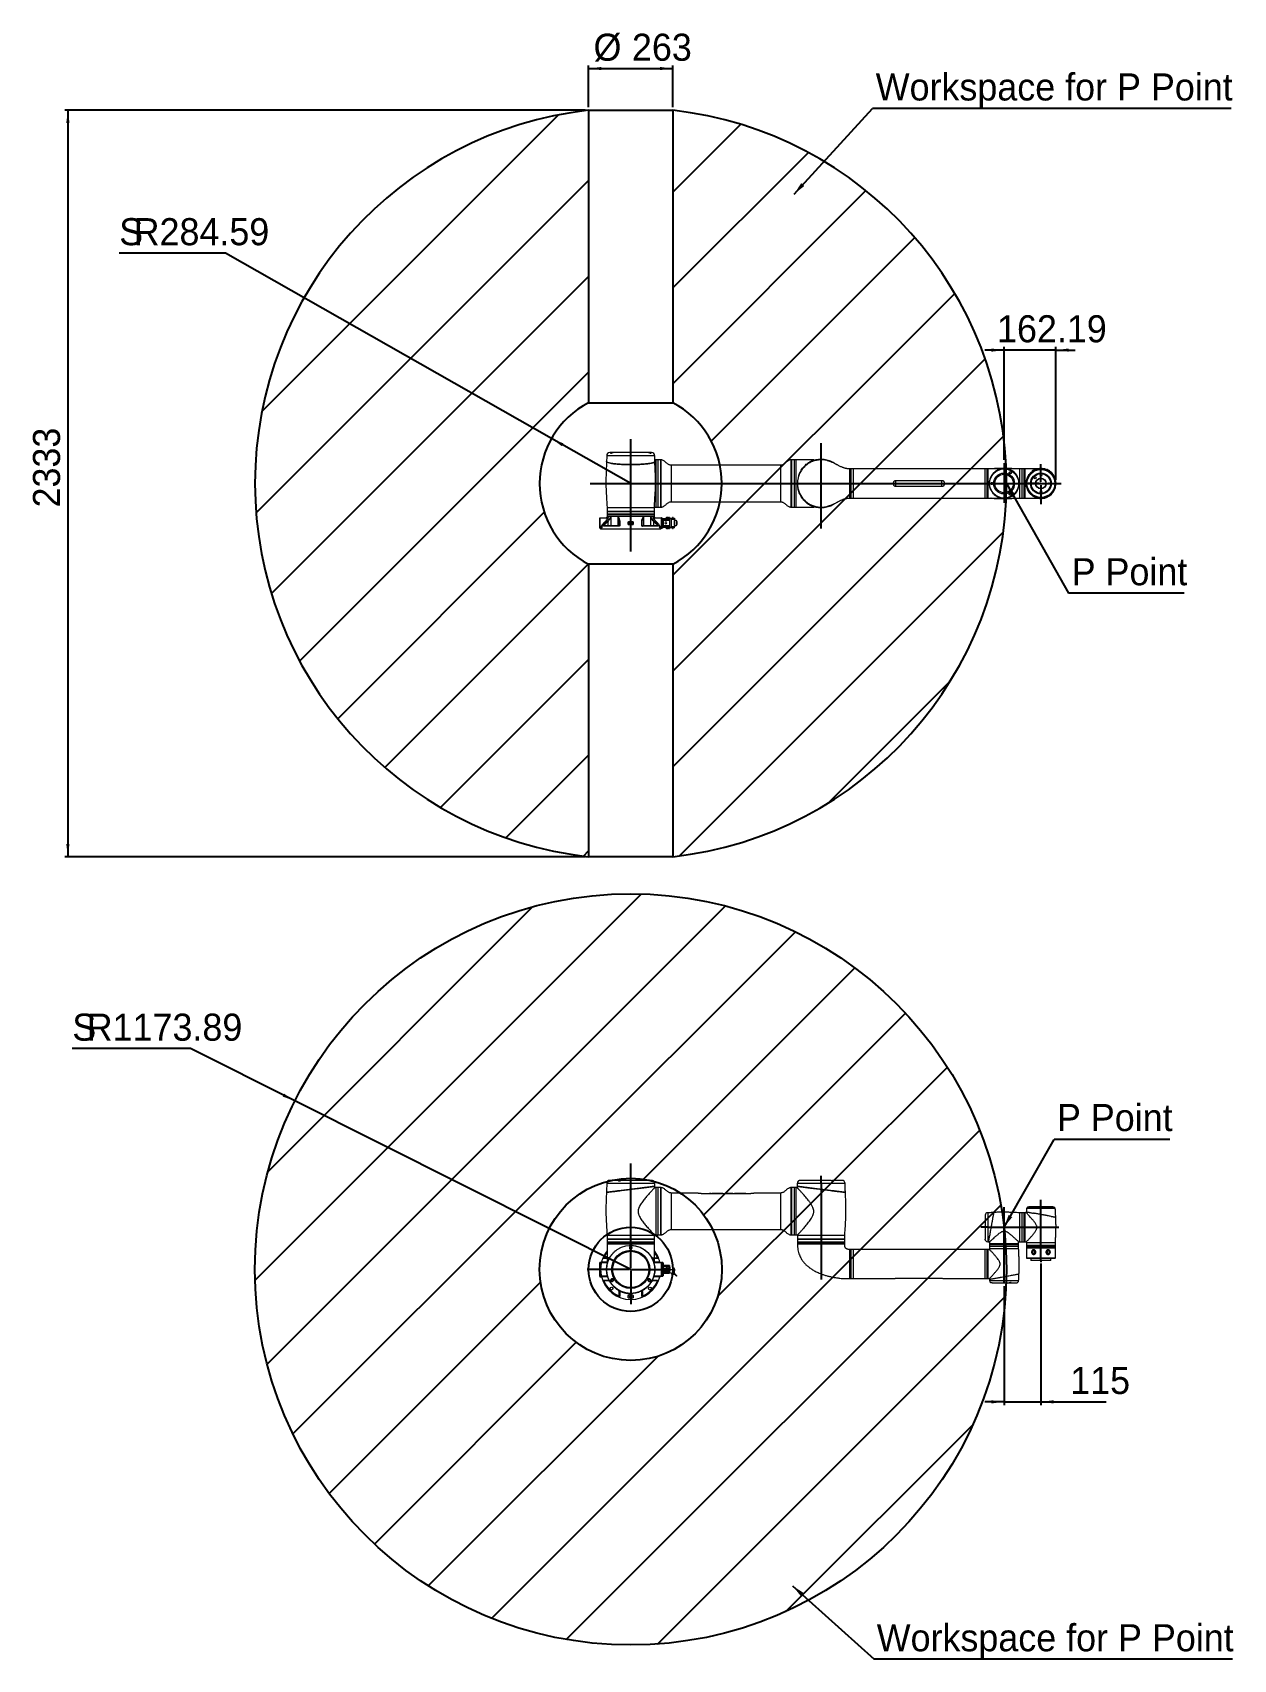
# Model space of a CAD drawing. Header units: millimetres. Extents: x 18 to 206, y 24 to 278.
import ezdxf

# ---------------------------------------------------------------- set-up
doc = ezdxf.new("R2010")
doc.units = ezdxf.units.MM
doc.header["$PDSIZE"] = -1
doc.linetypes.add('HIDDEN', pattern=[1.905, 1.27, -0.635])
doc.layers.add('标注层', color=3, linetype='Continuous')
doc.styles.add('SLDTEXTSTYLE1', font='ARIAL.TTF', dxfattribs={"width": 0.948})
doc.styles.add('SLDTEXTSTYLE2', font='ARIAL.TTF', dxfattribs={"width": 0.5688})
doc.styles.get("Standard").update_dxf_attribs({"font": 'HYSWLONGFANGSONG.TTF'})
doc.dimstyles.new('SLDDIMSTYLE0', dxfattribs={"dimtxt": 0.18, "dimasz": 2, "dimexe": 0, "dimexo": 0.0625, "dimgap": 0, "dimtad": 0, "dimtih": 1, "dimtoh": 1, "dimdec": 0, "dimrnd": 1e-09, "dimzin": 0, "dimdsep": 46, "dimtxsty": 'Standard', "dimsah": 1, "dimcen": 0.09, "dimadec": 0, "dimazin": 0, "dimtfac": 2, "dimtdec": 0, "dimtofl": 0, "dimtmove": 0, "dimatfit": 3, "dimfxl": 0, "dimfrac": 2, "dimtolj": 1, "dimtzin": 0, "dimarcsym": 0})
doc.dimstyles.new('SLDDIMSTYLE1', dxfattribs={"dimtxt": 4.10931, "dimasz": 2, "dimexe": 0, "dimexo": 0.0625, "dimgap": 1.027327, "dimtad": 2, "dimlfac": 20, "dimrnd": 1e-09, "dimzin": 12, "dimdsep": 46, "dimtxsty": 'SLDTEXTSTYLE2', "dimsah": 1, "dimcen": 0.09, "dimadec": 0, "dimazin": 3, "dimtfac": 1, "dimtofl": 0, "dimtmove": 0, "dimatfit": 3, "dimfxl": 0, "dimfrac": 2, "dimtolj": 1, "dimtzin": 12, "dimarcsym": 0})
doc.dimstyles.new('SLDDIMSTYLE2', dxfattribs={"dimtxt": 4.10931, "dimasz": 2, "dimexe": 0, "dimexo": 0.0625, "dimgap": 1.027327, "dimtad": 0, "dimtih": 1, "dimtoh": 1, "dimlfac": 20, "dimrnd": 1e-09, "dimzin": 12, "dimdsep": 46, "dimtxsty": 'SLDTEXTSTYLE2', "dimsah": 1, "dimcen": 0, "dimadec": 0, "dimazin": 3, "dimtfac": 1, "dimtofl": 0, "dimtmove": 0, "dimatfit": 3, "dimfxl": 0, "dimfrac": 2, "dimtolj": 1, "dimtzin": 12, "dimarcsym": 0})
doc.dimstyles.new('SLDDIMSTYLE3', dxfattribs={"dimtxt": 4.10931, "dimasz": 2, "dimexe": 0, "dimexo": 0.0625, "dimgap": 1.027327, "dimtad": 2, "dimlfac": 20, "dimrnd": 1e-09, "dimzin": 12, "dimdsep": 46, "dimtxsty": 'SLDTEXTSTYLE2', "dimsah": 1, "dimcen": 0.09, "dimadec": 0, "dimazin": 3, "dimtfac": 1, "dimtmove": 0, "dimatfit": 0, "dimfxl": 0, "dimfrac": 2, "dimtolj": 1, "dimtzin": 12, "dimarcsym": 0})

msp = doc.modelspace()

# ---------------------------------------------------------------- blocks, each defined once
blk = doc.blocks.new('SW_NOTE_0')
at = {"layer": '标注层', "color": 0}
blk.add_line((56.01, 0), (0, 0), dxfattribs=at)
at = {"layer": '标注层', "color": 0, "insert": (0.49, 5.48), "char_height": 4.2333, "attachment_point": 1, "style": 'SLDTEXTSTYLE1'}
blk.add_mtext('Workspace for P Point', dxfattribs=at)
blk = doc.blocks.new('_D')
at = {"layer": '标注层'}
for p, q in [((105.2, 266.36), (105.2, 272.88)), ((105.2, 272.38), (118.35, 272.38)), ((118.35, 266.36), (118.35, 272.88))]:
    blk.add_line(p, q, dxfattribs=at)
for points in [[(105.2, 272.38), (107.2, 272.13), (107.2, 272.63)], [(118.35, 272.38), (116.35, 272.63), (116.35, 272.13)]]:
    blk.add_solid(points, dxfattribs=at)
at = {"layer": '标注层', "char_height": 4.233, "attachment_point": 1, "style": 'SLDTEXTSTYLE1'}
for s, insert in [('%%c', (105.97, 277.83)), ('263', (111.97, 277.83))]:
    blk.add_mtext(s, dxfattribs=dict(at, insert=insert))
blk = doc.blocks.new('_D_1')
at = {"layer": '标注层'}
for p, q in [((104.7, 265.86), (23.36, 265.86)), ((23.86, 265.86), (23.86, 149.21)), ((104.7, 149.21), (23.36, 149.21))]:
    blk.add_line(p, q, dxfattribs=at)
for points in [[(23.86, 265.86), (23.61, 263.86), (24.11, 263.86)], [(23.86, 149.21), (24.11, 151.21), (23.61, 151.21)]]:
    blk.add_solid(points, dxfattribs=at)
at = {"layer": '标注层', "insert": (18.4, 203.79), "char_height": 4.233, "attachment_point": 1, "rotation": 90, "style": 'SLDTEXTSTYLE1'}
blk.add_mtext('2333', dxfattribs=at)
blk = doc.blocks.new('_D_2')
at = {"layer": '标注层'}
for p, q in [((48.46, 243.55), (31.88, 243.55)), ((99.41, 214.57), (48.46, 243.55)), ((111.78, 207.53), (99.41, 214.57))]:
    blk.add_line(p, q, dxfattribs=at)
blk.add_solid([(99.41, 214.57), (101.03, 213.36), (101.27, 213.8)], dxfattribs=at)
at = {"layer": '标注层', "attachment_point": 1, "style": 'SLDTEXTSTYLE1'}
for s, insert, char_height in [('S', (31.88, 249), 4.23), ('R284.59', (34.13, 249), 4.233)]:
    blk.add_mtext(s, dxfattribs=dict(at, insert=insert, char_height=char_height))
blk = doc.blocks.new('_D_3')
at = {"layer": '标注层'}
for p, q in [((170.1, 211.22), (170.1, 228.88)), ((178.21, 208.03), (178.21, 228.88)), ((170.1, 228.38), (167.1, 228.38)), ((178.21, 228.38), (170.1, 228.38)), ((178.21, 228.38), (181.21, 228.38))]:
    blk.add_line(p, q, dxfattribs=at)
for points in [[(170.1, 228.38), (168.1, 228.63), (168.1, 228.13)], [(178.21, 228.38), (180.21, 228.13), (180.21, 228.63)]]:
    blk.add_solid(points, dxfattribs=at)
at = {"layer": '标注层', "insert": (169, 233.83), "char_height": 4.233, "attachment_point": 1, "style": 'SLDTEXTSTYLE1'}
blk.add_mtext('162.19', dxfattribs=at)
blk = doc.blocks.new('SW_NOTE_1')
at = {"layer": '标注层', "color": 0}
blk.add_line((18.07, 0), (0, 0), dxfattribs=at)
at = {"layer": '标注层', "color": 0, "insert": (0.48, 5.49), "char_height": 4.233, "attachment_point": 1, "style": 'SLDTEXTSTYLE1'}
blk.add_mtext('P Point', dxfattribs=at)
blk = doc.blocks.new('SW_CENTERMARKSYMBOL_0')
at = {"layer": '标注层', "color": 0}
for p, q in [((0, 0.25), (0, 3.03)), ((-0.25, 0), (-2.3, 0)), ((0, 0), (-0.13, 0)), ((0, 0), (0, 0.12)), ((0, 0), (0, -0.13)), ((0, 0), (0.12, 0)), ((0.25, 0), (3.14, 0)), ((0, -0.25), (0, -3.24))]:
    blk.add_line(p, q, dxfattribs=at)
blk = doc.blocks.new('_D_4')
at = {"layer": '标注层'}
for p, q in [((43.01, 119.24), (24.55, 119.24)), ((59.32, 111.05), (43.01, 119.24)), ((111.78, 84.72), (59.32, 111.05))]:
    blk.add_line(p, q, dxfattribs=at)
blk.add_solid([(59.32, 111.05), (57.65, 112.17), (57.42, 111.72)], dxfattribs=at)
at = {"layer": '标注层', "attachment_point": 1, "style": 'SLDTEXTSTYLE1'}
for s, insert, char_height in [('S', (24.55, 124.69), 4.23), ('R1173.89', (26.8, 124.69), 4.233)]:
    blk.add_mtext(s, dxfattribs=dict(at, insert=insert, char_height=char_height))
blk = doc.blocks.new('_D_5')
at = {"layer": '标注层'}
for p, q in [((175.85, 85.62), (175.85, 63.52)), ((170.1, 82.1), (170.1, 63.52)), ((170.1, 64.02), (167.1, 64.02)), ((170.1, 64.02), (175.85, 64.02)), ((175.85, 64.02), (186.05, 64.02))]:
    blk.add_line(p, q, dxfattribs=at)
for points in [[(170.1, 64.02), (168.1, 64.27), (168.1, 63.77)], [(175.85, 64.02), (177.85, 63.77), (177.85, 64.27)]]:
    blk.add_solid(points, dxfattribs=at)
at = {"layer": '标注层', "insert": (180.43, 69.48), "char_height": 4.233, "attachment_point": 1, "style": 'SLDTEXTSTYLE1'}
blk.add_mtext('115', dxfattribs=at)
blk = doc.blocks.new('SW_NOTE_2')
at = {"layer": '标注层', "color": 0}
blk.add_line((56.01, 0), (0, 0), dxfattribs=at)
at = {"layer": '标注层', "color": 0, "insert": (0.41, 5.45), "char_height": 4.2333, "attachment_point": 1, "style": 'SLDTEXTSTYLE1'}
blk.add_mtext('Workspace for P Point', dxfattribs=at)
blk = doc.blocks.new('SW_NOTE_3')
at = {"layer": '标注层', "color": 0}
blk.add_line((18.07, 0), (0, 0), dxfattribs=at)
at = {"layer": '标注层', "color": 0, "insert": (0.43, 5.54), "char_height": 4.233, "attachment_point": 1, "style": 'SLDTEXTSTYLE1'}
blk.add_mtext('P Point', dxfattribs=at)
blk = doc.blocks.new('SW_CENTERMARKSYMBOL_1')
at = {"layer": '标注层', "color": 0}
for p, q in [((0, 0.25), (0, 16.54)), ((-0.25, 0), (-6.81, 0)), ((0, 0), (-0.13, 0)), ((0, 0), (0, 0.13)), ((0, 0), (0, -0.13)), ((0, 0), (0.13, 0)), ((0.25, 0), (4.82, 0)), ((0, -0.25), (0, -5.41))]:
    blk.add_line(p, q, dxfattribs=at)

# ---------------------------------------------------------------- dimensions: what is measured, and where the dimension line sits
at = {"layer": '标注层'}
dim = msp.add_linear_dim(base=(118.35443, 272.37777), p1=(105.20443, 265.85996), p2=(118.35443, 265.85996), text='%%c<>', dimstyle='SLDDIMSTYLE1', dxfattribs=at)
dim.commit()
dim.dimension.update_dxf_attribs({"geometry": '_D', "text_midpoint": (111.77943, 272.37777), "dimtype": 160})
dim = msp.add_linear_dim(base=(23.8601, 149.20982), p1=(105.20443, 265.85996), p2=(105.20443, 149.20982), angle=90, dimstyle='SLDDIMSTYLE1', dxfattribs=at)
dim.commit()
dim.dimension.update_dxf_attribs({"geometry": '_D_1', "text_midpoint": (23.8601, 207.53489), "dimtype": 160})
for center, mpoint, picture, middle in [((111.77943, 207.53489), (99.41063, 214.56991), '_D_2', (39.37882, 246.70186)), ((111.77943, 84.72181), (59.3215, 111.05054), '_D_4', (32.98695, 122.39283))]:
    dim = msp.add_radius_dim(center=center, mpoint=mpoint, text='S<>', dimstyle='SLDDIMSTYLE2', dxfattribs=at)
    dim.commit()
    dim.dimension.update_dxf_attribs({"geometry": picture, "text_midpoint": middle, "dimtype": 164})
for base, p1, p2, picture, middle in [((170.10443, 228.37777), (178.2138, 207.53489), (170.10443, 210.7202), '_D_3', (174.15912, 228.37777)), ((175.85443, 64.02181), (170.10443, 82.59681), (175.85443, 86.12181), '_D_5', (183.23586, 64.02181))]:
    dim = msp.add_linear_dim(base=base, p1=p1, p2=p2, dimstyle='SLDDIMSTYLE3', dxfattribs=at)
    dim.commit()
    dim.dimension.update_dxf_attribs({"geometry": picture, "text_midpoint": middle, "dimtype": 160})

# ---------------------------------------------------------------- hatches: boundary and pattern name
at = {"layer": '标注层'}
h = msp.add_hatch(dxfattribs=at)
h.set_pattern_fill('ANSI31', color=256, scale=3.3333, style=0)
edge = h.paths.add_edge_path(flags=0)
edge.add_arc((111.77943, 207.53489), 14.2295, 117.5206479, 242.4793521, ccw=False)
edge.add_line((105.20443, 220.15424), (105.20443, 265.85996))
edge.add_arc((111.77943, 207.53489), 58.6945, 96.4318142, 263.5681858)
edge.add_line((105.20443, 149.20982), (105.20443, 194.91553))
h = msp.add_hatch(dxfattribs=at)
h.set_pattern_fill('ANSI31', color=256, scale=3.3333, style=0)
edge = h.paths.add_edge_path(flags=0)
edge.add_line((118.35443, 194.91553), (118.35443, 149.20982))
edge.add_arc((111.77943, 207.53489), 58.6945, 276.4318142, 443.5681858)
edge.add_line((118.35443, 265.85996), (118.35443, 220.15424))
edge.add_arc((111.77943, 207.53489), 14.2295, -62.4793521, 62.4793521, ccw=False)
h = msp.add_hatch(dxfattribs=at)
h.set_pattern_fill('ANSI31', color=256, scale=3.3333, style=0)
edge = h.paths.add_edge_path(flags=0)
edge.add_arc((111.77943, 84.72181), 58.69443, 0, 360)
edge = h.paths.add_edge_path(flags=0)
edge.add_arc((111.77943, 84.72181), 14.2295, 0, 360)

# ---------------------------------------------------------------- linework, layer by layer
at = {"color": 8, "linetype": 'Continuous', "lineweight": 18}
for p, q in [((115.52943, 211.85989), (108.02943, 211.85989)), ((116.46265, 211.23452), (116.46265, 203.83526)), ((136.84621, 203.83526), (136.84621, 211.23452)), ((118.11193, 210.38489), (118.11193, 204.68489)), ((135.19693, 210.38489), (135.19693, 204.68489)), ((146.05443, 209.80989), (146.05443, 205.25989)), ((146.15443, 205.25989), (146.15443, 209.80989)), ((146.55443, 209.80989), (146.55443, 205.25989)), ((167.07943, 209.80989), (167.07943, 205.25989)), ((167.45443, 209.80989), (167.45443, 205.25989)), ((167.55443, 205.25989), (167.55443, 209.80989)), ((168.06223, 209.80989), (168.10445, 209.83089)), ((172.52943, 209.80989), (172.52943, 205.25989)), ((173.17943, 209.80989), (173.17943, 205.25989)), ((173.22943, 209.80989), (173.22943, 205.25989)), ((167.83613, 207.63394), (167.83381, 207.51606)), ((115.47943, 203.73489), (108.07943, 203.73489)), ((108.07425, 202.28114), (108.20451, 202.28114)), ((115.47943, 203.15989), (108.07943, 203.15989)), ((108.07943, 203.14989), (115.47943, 203.14989)), ((111.8709, 202.72739), (108.07943, 202.72739)), ((108.07943, 202.67739), (115.47943, 202.67739)), ((115.47943, 202.72739), (111.8709, 202.72739)), ((115.35434, 202.28114), (115.48461, 202.28114)), ((117.34939, 202.16989), (117.34951, 202.16751)), ((118.35273, 202.13989), (118.35273, 202.18466)), ((118.40852, 202.13989), (118.40852, 202.1584)), ((107.18298, 200.43749), (107.07985, 200.43749)), ((116.37587, 200.43749), (116.47901, 200.43749)), ((118.35273, 200.54512), (118.35273, 200.58989)), ((118.40852, 200.57137), (118.40852, 200.58989)), ((111.77943, 98.12931), (108.02943, 98.12931)), ((115.52943, 98.12931), (111.77943, 98.12931)), ((116.46265, 97.50394), (116.46265, 90.10468)), ((118.11193, 96.65431), (118.11193, 90.95431)), ((135.19693, 96.65431), (135.19693, 90.95431)), ((136.84621, 90.10468), (136.84621, 97.50394)), ((145.27943, 98.12931), (137.77943, 98.12931)), ((167.55443, 93.57181), (167.55443, 89.02181)), ((172.52943, 93.57181), (172.52943, 89.02181)), ((173.17943, 93.57181), (173.17943, 89.02181)), ((173.22943, 93.57181), (173.22943, 89.02181)), ((111.77943, 90.00431), (108.07943, 90.00431)), ((111.77943, 89.42931), (108.07943, 89.42931)), ((108.07943, 89.41931), (115.47943, 89.41931)), ((108.08056, 88.99681), (108.07943, 88.99681)), ((115.47943, 88.99681), (108.08056, 88.99681)), ((115.47943, 90.00431), (111.77943, 90.00431)), ((115.47943, 89.42931), (111.77943, 89.42931)), ((145.22943, 90.00431), (137.82943, 90.00431)), ((145.22943, 89.42931), (137.82943, 89.42931)), ((137.82943, 89.41931), (145.22943, 89.41931)), ((145.22943, 88.99681), (137.82943, 88.99681)), ((107.58757, 86.52181), (108.07943, 86.52181)), ((108.07943, 88.94681), (115.47943, 88.94681)), ((115.47943, 86.52181), (115.97129, 86.52181)), ((137.82943, 88.94681), (141.52943, 88.94681)), ((141.52943, 88.94681), (145.22943, 88.94681)), ((146.05443, 87.82181), (146.05443, 83.27181)), ((146.15443, 83.27181), (146.15443, 87.82181)), ((146.55443, 87.82181), (146.55443, 85.54681)), ((167.07943, 87.82181), (167.07943, 86.85946)), ((167.07943, 86.85946), (167.07943, 83.27181)), ((167.45443, 87.82181), (167.45443, 85.54681)), ((167.55443, 85.54681), (167.55443, 87.82181)), ((167.82943, 88.67181), (172.34435, 88.67181)), ((167.82943, 88.62181), (172.34435, 88.62181)), ((167.82943, 87.97181), (172.37943, 87.97181)), ((167.83366, 88.33181), (172.37744, 88.33181)), ((172.34435, 88.67181), (172.37943, 88.67181)), ((172.34435, 88.62181), (172.37943, 88.62181)), ((172.37744, 88.33181), (172.3752, 88.33181)), ((178.12943, 88.87181), (173.57943, 88.87181)), ((178.12943, 88.22181), (173.57943, 88.22181)), ((173.57943, 88.17181), (178.12943, 88.17181)), ((116.82943, 85.68831), (116.82943, 85.72181)), ((116.86911, 84.8495), (117.24507, 84.8495)), ((117.22446, 84.7218), (116.86911, 84.7218)), ((117.24869, 84.59411), (116.86911, 84.59411)), ((116.86943, 84.88668), (117.26021, 84.88668)), ((117.26511, 84.55694), (116.86943, 84.55694)), ((117.6959, 84.29528), (116.86943, 84.29528)), ((117.62382, 84.70978), (117.62262, 84.71024)), ((117.75193, 84.72181), (117.66028, 84.72181)), ((117.67264, 84.49639), (117.67264, 84.55181)), ((117.82943, 84.72181), (117.79693, 84.72181)), ((146.55443, 85.54681), (146.55443, 83.27181)), ((167.45443, 85.54681), (167.45443, 83.27181)), ((167.55443, 83.27181), (167.55443, 85.54681)), ((176.26207, 86.39681), (174.27943, 86.39681)), ((174.27943, 86.17181), (176.26207, 86.17181)), ((177.42943, 86.39681), (176.26207, 86.39681)), ((176.26207, 86.17181), (177.42943, 86.17181)), ((116.82943, 83.72181), (116.82943, 83.7553)), ((167.82943, 82.99681), (172.37943, 82.99681))]:
    msp.add_line(p, q, dxfattribs=at)
at = {"color": 7, "linetype": 'Continuous', "lineweight": 18}
for p, q in [((108.88226, 212.35989), (108.52943, 212.35989)), ((109.05677, 212.35989), (108.88226, 212.35989)), ((114.50372, 212.35989), (109.05406, 212.35989)), ((114.51187, 212.35858), (114.50171, 212.35901)), ((114.67577, 212.35989), (114.50372, 212.35989)), ((114.64817, 212.35831), (114.67074, 212.35931)), ((115.02943, 212.35989), (114.67577, 212.35989)), ((115.72943, 211.23489), (115.54044, 211.23489)), ((116.01443, 211.23489), (115.72943, 211.23489)), ((115.72943, 203.83489), (115.72943, 211.23489)), ((116.43693, 211.23489), (116.01443, 211.23489)), ((116.43693, 211.23489), (116.43693, 208.97505)), ((137.29443, 211.23489), (136.87193, 211.23489)), ((136.87193, 211.23489), (136.87193, 208.97505)), ((137.57943, 211.23489), (137.29443, 211.23489)), ((140.37607, 211.23489), (137.57943, 211.23489)), ((137.57943, 211.23489), (137.57943, 203.83489)), ((116.43693, 208.97505), (116.43693, 203.83489)), ((135.19693, 210.38489), (118.11193, 210.38489)), ((136.87193, 208.97505), (136.87193, 203.83489)), ((146.02943, 205.28489), (146.02943, 209.78489)), ((146.15443, 209.80989), (146.05443, 209.80989)), ((146.18943, 209.78489), (146.17943, 209.78489)), ((146.17943, 207.53489), (146.17943, 209.78489)), ((146.52943, 209.80989), (146.18943, 209.80989)), ((146.18943, 209.80989), (146.18943, 205.25989)), ((146.52943, 209.80989), (146.52943, 205.25989)), ((167.07943, 209.80989), (146.55443, 209.80989)), ((167.41943, 209.80989), (167.07943, 209.80989)), ((167.41943, 209.80989), (167.41943, 205.25989)), ((167.42996, 209.79003), (167.41943, 209.78642)), ((167.42943, 209.78489), (167.41943, 209.78489)), ((167.42943, 209.78489), (167.42943, 205.28489)), ((167.55443, 209.80989), (167.45443, 209.80989)), ((169.47911, 209.80989), (167.57943, 209.80989)), ((167.57943, 209.80989), (167.57943, 205.25989)), ((172.88943, 209.80989), (172.52943, 209.80989)), ((173.17943, 209.80989), (172.88943, 209.80989)), ((173.22943, 209.80989), (173.17943, 209.80989)), ((173.32943, 209.80989), (173.22943, 209.80989)), ((175.23139, 209.80989), (173.32943, 209.80989)), ((173.32943, 209.80989), (173.32943, 205.25989)), ((173.32943, 209.80989), (173.32943, 205.30364)), ((174.45877, 209.40224), (174.42382, 209.31277)), ((174.42382, 209.31277), (174.42736, 209.30664)), ((174.46832, 209.48569), (174.50207, 209.42723)), ((174.89178, 209.65224), (174.85803, 209.71069)), ((175.03004, 209.66277), (174.93508, 209.67723)), ((175.03358, 209.65664), (175.03004, 209.66277)), ((176.67882, 209.66277), (176.67528, 209.65664)), ((176.77377, 209.67723), (176.67882, 209.66277)), ((176.85082, 209.71069), (176.81707, 209.65224)), ((177.20678, 209.42723), (177.24053, 209.48569)), ((177.28504, 209.31277), (177.25009, 209.40224)), ((177.28149, 209.30664), (177.28504, 209.31277)), ((146.17943, 205.28489), (146.17943, 207.53489)), ((153.21892, 207.04325), (153.21892, 208.02652)), ((153.21892, 208.02652), (160.38994, 208.02652)), ((160.38994, 207.04325), (153.21892, 207.04325)), ((160.38994, 207.04325), (160.38994, 208.02652)), ((108.07943, 203.73489), (108.07943, 203.15989)), ((115.47943, 203.15989), (115.47943, 203.73489)), ((115.482, 203.83489), (115.72943, 203.83489)), ((115.72943, 203.83489), (116.01443, 203.83489)), ((116.01443, 203.83489), (116.43693, 203.83489)), ((118.11193, 204.68489), (135.19693, 204.68489)), ((136.87193, 203.83489), (137.29443, 203.83489)), ((137.29443, 203.83489), (137.57943, 203.83489)), ((137.57943, 203.83489), (140.37006, 203.83489)), ((146.00465, 205.26129), (146.00465, 205.26209)), ((146.05443, 205.25989), (146.15443, 205.25989)), ((146.17943, 205.28489), (146.18943, 205.28489)), ((146.18943, 205.25989), (146.52943, 205.25989)), ((146.55443, 205.25989), (167.07943, 205.25989)), ((167.07943, 205.25989), (167.41943, 205.25989)), ((167.41943, 205.28489), (167.42943, 205.28489)), ((167.41943, 205.28336), (167.42997, 205.27974)), ((167.45443, 205.25989), (167.55443, 205.25989)), ((167.57943, 205.25989), (169.47911, 205.25989)), ((172.52943, 205.25989), (172.88943, 205.25989)), ((172.88943, 205.25989), (173.17943, 205.25989)), ((173.17943, 205.25989), (173.22943, 205.25989)), ((173.22943, 205.25989), (173.32943, 205.25989)), ((173.32943, 205.30364), (173.32943, 205.25989)), ((173.32943, 205.25989), (175.23052, 205.25989)), ((175.61443, 205.27258), (175.61443, 205.25989)), ((176.09443, 205.25989), (175.61443, 205.25989)), ((175.71586, 205.25989), (175.71586, 205.23989)), ((175.99443, 205.23989), (175.71586, 205.23989)), ((175.99443, 205.23989), (175.99443, 205.25989)), ((176.09443, 205.25989), (176.09443, 205.27258)), ((106.92943, 202.13989), (106.92943, 202.08989)), ((106.97943, 202.08989), (106.92943, 202.08989)), ((106.92943, 200.63989), (106.92943, 202.08989)), ((106.97943, 202.08989), (106.97943, 202.18989)), ((106.97943, 202.18989), (108.1084, 202.18989)), ((108.13029, 202.08989), (106.97943, 202.08989)), ((106.97943, 202.08989), (106.97943, 200.63989)), ((109.96136, 200.87245), (107.54548, 200.87245)), ((107.58757, 200.90239), (109.97943, 200.90239)), ((107.60052, 200.95239), (108.23295, 200.95239)), ((108.07943, 202.40239), (108.06954, 202.2817)), ((108.07943, 203.15989), (108.07943, 203.14989)), ((108.07943, 203.14989), (108.07943, 202.72739)), ((108.07943, 202.72739), (108.07943, 202.67739)), ((108.07943, 202.67739), (108.07943, 202.40239)), ((108.65515, 202.40239), (108.07943, 202.40239)), ((115.47943, 202.40239), (108.07943, 202.40239)), ((108.23295, 200.95239), (108.23295, 201.61478)), ((108.23295, 200.95239), (108.65515, 200.95239)), ((108.23295, 200.90239), (108.23295, 200.95239)), ((108.65515, 202.40239), (108.65515, 200.95239)), ((109.79729, 202.40239), (108.65515, 202.40239)), ((108.65515, 200.95239), (109.79729, 200.95239)), ((113.76157, 202.40239), (109.79729, 202.40239)), ((109.79729, 200.95239), (109.79729, 202.40239)), ((109.79729, 200.95239), (110.02943, 200.95239)), ((111.37943, 201.10239), (112.17943, 201.10239)), ((111.53846, 201.61261), (112.02039, 201.61261)), ((111.53846, 201.61261), (111.53846, 201.10239)), ((112.02039, 201.10239), (112.02039, 201.61261)), ((113.53134, 201.63502), (113.52943, 201.61478)), ((113.52943, 200.95239), (113.76157, 200.95239)), ((113.57943, 200.90239), (115.97129, 200.90239)), ((116.01337, 200.87245), (113.5975, 200.87245)), ((113.76157, 202.40239), (113.76157, 200.95239)), ((114.90371, 202.40239), (113.76157, 202.40239)), ((113.76157, 200.95239), (114.90371, 200.95239)), ((114.90371, 202.40239), (115.47943, 202.40239)), ((114.90371, 200.95239), (114.90371, 202.40239)), ((114.90371, 200.95239), (115.3259, 200.95239)), ((115.3259, 201.61478), (115.3259, 200.95239)), ((115.3259, 200.95239), (115.3259, 200.90239)), ((115.3259, 200.95239), (115.95833, 200.95239)), ((116.57943, 202.08989), (115.42856, 202.08989)), ((115.45046, 202.18989), (116.57943, 202.18989)), ((115.47943, 203.14989), (115.47943, 203.15989)), ((115.47943, 202.72739), (115.47943, 203.14989)), ((115.47943, 202.67739), (115.47943, 202.72739)), ((115.47943, 202.40239), (115.47943, 202.67739)), ((115.49032, 202.28184), (115.47943, 202.40239)), ((116.57943, 202.08989), (116.57943, 202.18989)), ((116.62943, 202.08989), (116.57943, 202.08989)), ((116.57943, 200.63989), (116.57943, 202.08989)), ((116.62943, 202.13989), (116.62943, 202.08989)), ((116.62943, 202.11989), (116.80943, 202.11989)), ((116.62943, 202.08989), (116.62943, 201.41989)), ((116.62943, 201.96989), (116.80943, 201.96989)), ((116.80943, 201.51739), (116.62943, 201.51739)), ((116.62943, 201.30989), (116.62943, 201.41989)), ((116.62943, 201.30989), (116.62943, 200.63989)), ((116.62943, 201.21239), (116.80943, 201.21239)), ((116.80943, 201.96989), (116.80943, 202.11989)), ((116.80943, 202.06489), (116.82943, 202.06489)), ((116.80943, 202.06057), (116.82943, 202.06057)), ((116.80943, 201.51739), (116.80943, 201.96989)), ((116.80943, 201.93558), (116.82943, 201.93558)), ((116.80943, 201.21239), (116.80943, 201.51739)), ((116.82943, 201.48989), (116.80943, 201.48989)), ((116.80943, 201.23989), (116.82943, 201.23989)), ((116.80943, 200.75989), (116.80943, 201.21239)), ((116.82943, 202.06057), (116.82943, 202.06489)), ((116.82943, 202.06489), (116.82943, 202.06489)), ((116.82943, 201.93558), (116.82943, 202.06057)), ((116.82943, 201.48989), (116.82943, 201.93558)), ((116.82943, 201.23989), (116.82943, 201.48989)), ((116.82943, 200.7942), (116.82943, 201.23989)), ((116.85423, 202.0419), (116.85423, 202.04301)), ((116.85423, 202.04301), (116.85423, 202.04301)), ((116.85443, 202.03861), (116.85423, 202.0419)), ((116.85443, 202.00627), (116.86943, 202.00627)), ((116.86943, 201.97845), (116.85443, 201.97845)), ((116.85443, 201.47739), (116.85443, 201.92308)), ((116.86943, 201.78617), (116.85443, 201.78617)), ((116.85443, 200.8067), (116.85443, 201.25239)), ((116.85443, 200.9436), (116.86943, 200.9436)), ((116.86911, 202.02989), (116.86911, 202.02877)), ((117.42943, 202.02989), (116.86911, 202.02989)), ((117.47943, 202.02877), (116.86911, 202.02877)), ((116.86943, 202.02567), (116.86943, 202.00627)), ((116.86943, 202.00627), (116.86943, 201.97845)), ((116.86943, 202.00627), (117.47943, 202.00627)), ((116.86943, 201.97845), (117.47943, 201.97845)), ((116.86943, 201.96345), (116.86943, 201.97845)), ((116.86943, 201.96345), (116.86943, 201.96116)), ((117.47943, 201.96345), (116.86943, 201.96345)), ((116.86943, 201.96116), (116.86943, 201.78617)), ((117.82943, 201.96116), (116.86943, 201.96116)), ((116.86943, 201.78617), (116.86943, 200.9436)), ((116.86943, 201.78617), (117.82943, 201.78617)), ((116.86943, 200.9436), (116.86943, 200.76861)), ((117.82943, 200.9436), (116.86943, 200.9436)), ((117.22443, 202.13989), (117.22443, 202.07989)), ((117.22443, 202.13989), (117.4749, 202.13989)), ((117.22443, 202.07989), (117.4749, 202.07989)), ((117.34373, 202.15432), (117.36882, 202.21158)), ((117.38924, 202.13989), (117.4114, 202.19045)), ((117.40728, 202.17989), (117.40677, 202.17989)), ((117.40976, 202.13989), (117.41315, 202.1476)), ((117.41305, 202.14739), (117.44943, 202.14739)), ((117.42289, 202.19219), (117.41643, 202.19045)), ((117.44943, 202.19239), (117.42285, 202.19239)), ((117.42943, 202.14739), (117.42943, 202.13989)), ((117.42943, 202.07989), (117.42943, 202.02989)), ((117.43269, 202.25489), (117.47102, 202.25489)), ((117.47102, 202.20489), (117.43269, 202.20489)), ((117.56412, 202.18989), (117.45955, 202.18989)), ((117.55427, 202.17989), (117.46852, 202.17989)), ((117.47102, 202.25489), (117.47102, 202.20489)), ((117.49154, 202.25489), (117.47102, 202.25489)), ((117.49154, 202.20489), (117.47102, 202.20489)), ((117.4749, 202.13989), (117.4749, 202.07989)), ((117.4749, 202.13989), (118.14602, 202.13989)), ((117.4749, 202.07989), (118.14602, 202.07989)), ((117.47943, 202.00627), (117.47943, 202.02877)), ((117.47943, 202.00627), (117.47943, 201.97845)), ((117.47943, 201.97845), (117.47943, 201.96345)), ((117.49154, 202.25489), (117.49154, 202.20489)), ((117.49154, 202.23989), (117.61443, 202.23989)), ((117.60733, 202.19239), (117.57443, 202.19239)), ((117.57443, 202.14739), (117.60733, 202.14739)), ((117.57943, 202.13989), (117.57943, 202.14739)), ((117.57943, 202.02989), (117.57943, 202.07989)), ((117.60693, 202.02989), (117.57943, 202.02989)), ((117.70733, 202.19239), (117.60733, 202.19239)), ((117.60733, 202.14739), (117.70733, 202.14739)), ((117.62443, 202.22989), (117.62129, 202.22971)), ((117.62443, 202.19239), (117.62443, 202.23002)), ((117.64072, 201.9646), (117.64443, 201.96489)), ((117.82943, 201.96489), (117.64443, 201.96489)), ((117.77443, 202.19239), (117.70733, 202.19239)), ((117.70733, 202.14739), (117.77443, 202.14739)), ((117.71787, 202.19239), (117.73135, 202.21527)), ((117.72728, 202.14739), (117.72419, 202.13989)), ((117.82467, 202.13989), (117.80678, 202.18324)), ((117.8175, 202.21527), (117.85468, 202.15219)), ((117.82943, 201.96489), (117.82943, 201.96116)), ((117.82943, 201.96116), (117.82943, 201.78617)), ((117.82943, 201.78617), (117.82943, 200.9436)), ((117.82943, 200.9436), (117.82943, 200.76861)), ((118.14602, 202.13989), (118.17443, 202.13957)), ((118.14602, 202.13989), (118.62443, 202.13989)), ((118.14602, 202.07989), (118.17443, 202.07938)), ((118.17443, 202.13957), (118.17443, 201.97989)), ((118.17443, 200.74989), (118.17443, 201.97989)), ((118.17443, 201.97989), (118.62443, 201.97989)), ((118.38733, 202.20489), (118.32443, 202.20489)), ((118.32443, 202.20489), (118.32443, 202.13989)), ((118.35273, 202.18466), (118.35475, 202.18082)), ((118.35475, 202.1584), (118.35475, 202.18082)), ((118.35475, 202.13989), (118.35475, 202.1584)), ((118.35475, 202.1584), (118.41475, 202.1584)), ((118.38443, 202.20497), (118.38443, 202.20489)), ((118.38443, 202.1584), (118.38443, 202.13989)), ((118.41475, 202.1584), (118.41475, 202.18166)), ((118.41475, 202.16629), (118.42185, 202.1584)), ((118.41475, 202.1584), (118.41475, 202.13989)), ((118.42185, 202.1584), (118.42185, 202.13989)), ((118.62443, 202.13989), (118.62443, 201.97989)), ((118.62443, 201.97989), (118.62443, 201.75239)), ((118.62443, 200.97739), (118.62443, 200.74989)), ((118.62445, 200.97739), (118.62445, 201.75239)), ((118.85217, 201.75239), (118.64146, 201.75239)), ((118.64146, 201.75239), (118.64146, 200.97739)), ((118.64146, 200.97739), (118.85217, 200.97739)), ((118.89459, 201.75239), (118.85217, 201.75239)), ((118.85217, 200.97739), (118.89459, 200.97739)), ((118.9653, 201.13739), (118.9653, 201.59239)), ((118.9653, 201.59239), (119.00773, 201.59239)), ((118.9653, 201.13739), (119.00773, 201.13739)), ((119.00773, 201.59239), (119.00773, 201.13739)), ((106.92943, 200.63989), (106.92943, 200.58989)), ((106.92943, 200.63989), (106.97943, 200.63989)), ((106.97943, 200.53989), (106.97943, 200.63989)), ((106.97943, 200.63989), (107.15189, 200.63989)), ((107.08521, 200.53989), (106.97943, 200.53989)), ((107.08263, 200.43788), (107.07943, 200.40239)), ((116.47943, 200.40239), (107.07943, 200.40239)), ((116.40696, 200.63989), (116.57943, 200.63989)), ((116.57943, 200.53989), (116.47365, 200.53989)), ((116.47943, 200.40239), (116.47652, 200.43787)), ((116.57943, 200.53989), (116.57943, 200.63989)), ((116.62943, 200.63989), (116.57943, 200.63989)), ((116.62943, 200.75989), (116.80943, 200.75989)), ((116.62943, 200.63989), (116.62943, 200.58989)), ((116.62943, 200.60989), (116.80943, 200.60989)), ((116.80943, 200.7942), (116.82943, 200.7942)), ((116.80943, 200.60989), (116.80943, 200.75989)), ((116.80943, 200.6692), (116.82943, 200.6692)), ((116.80943, 200.66489), (116.82943, 200.66489)), ((116.82943, 200.6692), (116.82943, 200.7942)), ((116.82943, 200.66489), (116.82943, 200.6692)), ((116.85423, 200.68788), (116.85443, 200.69117)), ((116.85423, 200.68676), (116.85423, 200.68788)), ((116.85443, 200.75133), (116.86943, 200.75133)), ((116.86943, 200.7235), (116.85443, 200.7235)), ((117.47943, 200.701), (116.86911, 200.701)), ((116.86911, 200.701), (116.86911, 200.69989)), ((116.86911, 200.69989), (117.42943, 200.69989)), ((117.82943, 200.76861), (116.86943, 200.76861)), ((116.86943, 200.76861), (116.86943, 200.76632)), ((116.86943, 200.76632), (117.47943, 200.76632)), ((116.86943, 200.75133), (116.86943, 200.76632)), ((116.86943, 200.75133), (116.86943, 200.7235)), ((117.47943, 200.75133), (116.86943, 200.75133)), ((116.86943, 200.7235), (116.86943, 200.7041)), ((116.86943, 200.7235), (117.47943, 200.7235)), ((117.22443, 200.64989), (117.22443, 200.58989)), ((117.4749, 200.64989), (117.22443, 200.64989)), ((117.4749, 200.58989), (117.22443, 200.58989)), ((117.36882, 200.51819), (117.34373, 200.57545)), ((117.38924, 200.58989), (117.4114, 200.53932)), ((117.40728, 200.54989), (117.40677, 200.54989)), ((117.40976, 200.58989), (117.41315, 200.58217)), ((117.41603, 200.58239), (117.41305, 200.58239)), ((117.44943, 200.58239), (117.41603, 200.58239)), ((117.41643, 200.53932), (117.42289, 200.53758)), ((117.42285, 200.53739), (117.44943, 200.53739)), ((117.42943, 200.69989), (117.42943, 200.64989)), ((117.42943, 200.58989), (117.42943, 200.58239)), ((117.43269, 200.52489), (117.47102, 200.52489)), ((117.47102, 200.47489), (117.43269, 200.47489)), ((117.45955, 200.53989), (117.56412, 200.53989)), ((117.46852, 200.54989), (117.55427, 200.54989)), ((117.47102, 200.52489), (117.47102, 200.47489)), ((117.49154, 200.52489), (117.47102, 200.52489)), ((117.49154, 200.47489), (117.47102, 200.47489)), ((117.4749, 200.58989), (117.4749, 200.64989)), ((118.14602, 200.64989), (117.4749, 200.64989)), ((118.14602, 200.58989), (117.4749, 200.58989)), ((117.47943, 200.75133), (117.47943, 200.76632)), ((117.47943, 200.75133), (117.47943, 200.7235)), ((117.47943, 200.701), (117.47943, 200.7235)), ((117.49154, 200.52489), (117.49154, 200.47489)), ((117.49154, 200.48989), (117.61443, 200.48989)), ((117.60733, 200.58239), (117.57443, 200.58239)), ((117.57443, 200.53739), (117.60733, 200.53739)), ((117.57943, 200.64989), (117.57943, 200.69989)), ((117.57943, 200.69989), (117.60693, 200.69989)), ((117.57943, 200.58239), (117.57943, 200.58989)), ((117.70733, 200.58239), (117.60733, 200.58239)), ((117.60733, 200.53739), (117.70733, 200.53739)), ((117.62184, 200.50008), (117.62443, 200.49989)), ((117.62443, 200.49975), (117.62443, 200.53739)), ((117.82943, 200.76489), (117.64443, 200.76489)), ((117.77443, 200.58239), (117.70733, 200.58239)), ((117.70733, 200.53739), (117.77443, 200.53739)), ((117.73135, 200.5145), (117.71787, 200.53739)), ((117.72419, 200.58989), (117.72728, 200.58239)), ((117.80678, 200.54654), (117.82467, 200.58989)), ((117.85468, 200.57758), (117.8175, 200.5145)), ((117.82943, 200.76861), (117.82943, 200.76489)), ((118.17443, 200.65039), (118.14602, 200.64989)), ((118.14602, 200.58989), (118.17443, 200.5902)), ((118.62443, 200.58989), (118.14602, 200.58989)), ((118.62443, 200.74989), (118.17443, 200.74989)), ((118.17443, 200.74989), (118.17443, 200.5902)), ((118.32431, 200.52489), (118.38728, 200.52489)), ((118.32443, 200.58989), (118.32443, 200.52305)), ((118.35475, 200.54895), (118.35273, 200.54512)), ((118.35475, 200.57137), (118.35475, 200.58989)), ((118.35475, 200.54895), (118.35475, 200.57137)), ((118.41475, 200.57137), (118.35475, 200.57137)), ((118.38443, 200.58989), (118.38443, 200.57137)), ((118.38443, 200.52489), (118.38443, 200.5248)), ((118.41475, 200.58989), (118.41475, 200.57137)), ((118.41475, 200.54811), (118.41475, 200.57137)), ((118.42185, 200.57137), (118.41475, 200.56348)), ((118.42185, 200.58989), (118.42185, 200.57137)), ((118.62443, 200.58989), (118.62443, 200.74989)), ((110.00925, 98.62931), (108.52943, 98.62931)), ((110.2864, 98.62376), (110.28317, 98.62233)), ((115.02491, 98.62931), (110.30691, 98.62931)), ((110.30817, 98.62887), (110.30919, 98.62928)), ((115.32737, 98.52892), (115.31351, 98.53898)), ((115.36774, 98.49745), (115.3667, 98.49834)), ((115.53702, 97.69846), (115.52943, 98.12931)), ((115.54046, 97.50362), (115.53702, 97.69865)), ((115.72943, 97.50431), (115.53748, 97.50431)), ((116.01443, 97.50431), (115.72943, 97.50431)), ((115.72943, 90.10431), (115.72943, 97.50431)), ((115.72943, 93.80431), (115.72943, 97.50431)), ((116.43693, 97.50431), (116.01443, 97.50431)), ((116.43693, 97.50431), (116.43693, 90.39609)), ((122.3126, 96.65431), (118.11193, 96.65431)), ((135.19693, 96.65431), (130.99626, 96.65431)), ((137.29443, 97.50431), (136.87193, 97.50431)), ((136.87193, 97.50431), (136.87193, 90.39609)), ((137.57943, 97.50431), (137.29443, 97.50431)), ((137.77138, 97.50431), (137.57943, 97.50431)), ((137.57943, 97.50431), (137.57943, 90.10431)), ((137.77147, 97.69866), (137.76786, 97.50363)), ((137.77943, 98.12931), (137.77146, 97.69847)), ((137.97867, 98.52726), (137.96396, 98.51629)), ((143.00425, 98.62931), (138.28403, 98.62931)), ((143.02307, 98.62349), (143.02122, 98.6243)), ((144.77943, 98.62931), (143.30096, 98.62931)), ((145.30914, 96.75684), (145.31554, 96.75604)), ((122.80443, 96.60471), (130.50443, 96.60471)), ((123.19301, 96.60521), (123.19301, 96.60471)), ((123.29456, 96.60521), (123.29456, 96.60471)), ((123.3967, 96.60521), (123.3967, 96.60471)), ((123.40394, 96.60521), (123.40394, 96.60471)), ((123.40412, 96.60521), (123.40412, 96.60471)), ((123.47507, 96.60521), (123.47507, 96.60471)), ((123.48153, 96.60521), (123.48153, 96.60471)), ((123.61031, 96.60521), (123.61031, 96.60471)), ((123.73799, 96.60521), (123.73799, 96.60471)), ((123.7381, 96.60521), (123.7381, 96.60471)), ((123.79243, 96.60521), (123.79243, 96.60471)), ((123.92847, 96.60521), (123.92847, 96.60471)), ((124.06059, 96.60521), (124.06059, 96.60471)), ((124.09404, 96.60521), (124.09404, 96.60471)), ((124.19172, 96.60521), (124.09404, 96.60521)), ((124.19172, 96.60521), (124.19172, 96.60471)), ((124.25825, 96.60521), (124.19172, 96.60521)), ((124.25825, 96.60521), (124.25825, 96.60471)), ((124.25844, 96.60521), (124.25825, 96.60521)), ((124.25844, 96.60521), (124.25844, 96.60471)), ((124.3561, 96.60521), (124.25844, 96.60521)), ((124.3561, 96.60521), (124.3561, 96.60471)), ((124.35617, 96.60521), (124.3561, 96.60521)), ((124.35617, 96.60521), (124.35617, 96.60471)), ((124.4949, 96.60521), (124.4949, 96.60471)), ((124.56553, 96.60521), (124.4949, 96.60521)), ((124.56553, 96.60521), (124.56553, 96.60471)), ((124.59283, 96.60521), (124.56553, 96.60521)), ((124.59283, 96.60521), (124.59283, 96.60471)), ((124.7246, 96.60521), (124.59283, 96.60521)), ((124.7246, 96.60521), (124.7246, 96.60471)), ((124.75332, 96.60521), (124.7246, 96.60521)), ((124.75332, 96.60521), (124.75332, 96.60471)), ((124.82577, 96.60521), (124.75332, 96.60521)), ((124.82577, 96.60521), (124.82577, 96.60471)), ((124.86409, 96.60521), (124.86409, 96.60471)), ((125.09622, 96.60521), (124.86409, 96.60521)), ((125.09622, 96.60521), (125.09622, 96.60471)), ((125.09625, 96.60521), (125.09622, 96.60521)), ((125.09625, 96.60521), (125.09625, 96.60471)), ((125.1131, 96.60521), (125.1131, 96.60471)), ((125.19161, 96.60521), (125.1131, 96.60521)), ((125.19161, 96.60521), (125.19161, 96.60471)), ((125.26378, 96.60521), (125.19161, 96.60521)), ((125.26378, 96.60521), (125.26378, 96.60471)), ((125.32937, 96.60521), (125.26378, 96.60521)), ((125.32937, 96.60521), (125.32937, 96.60471)), ((125.39488, 96.60521), (125.32937, 96.60521)), ((125.39488, 96.60521), (125.39488, 96.60471)), ((125.4655, 96.60521), (125.39488, 96.60521)), ((125.4655, 96.60521), (125.4655, 96.60471)), ((125.54588, 96.60521), (125.4655, 96.60521)), ((125.54588, 96.60521), (125.54588, 96.60471)), ((125.54791, 96.60521), (125.54791, 96.60471)), ((125.61854, 96.60521), (125.54791, 96.60521)), ((125.61854, 96.60521), (125.61854, 96.60471)), ((125.64584, 96.60521), (125.61854, 96.60521)), ((125.64584, 96.60521), (125.64584, 96.60471)), ((125.77761, 96.60521), (125.64584, 96.60521)), ((125.77761, 96.60521), (125.77761, 96.60471)), ((125.80633, 96.60521), (125.77761, 96.60521)), ((125.80633, 96.60521), (125.80633, 96.60471)), ((125.87878, 96.60521), (125.80633, 96.60521)), ((125.87878, 96.60521), (125.87878, 96.60471)), ((125.88137, 96.60521), (125.88137, 96.60471)), ((126.00193, 96.60521), (125.88137, 96.60521)), ((126.00193, 96.60521), (126.00193, 96.60471)), ((126.06825, 96.60521), (126.00193, 96.60521)), ((126.06825, 96.60521), (126.06825, 96.60471)), ((126.06837, 96.60521), (126.06825, 96.60521)), ((126.06837, 96.60521), (126.06837, 96.60471)), ((126.18971, 96.60521), (126.06837, 96.60521)), ((126.18971, 96.60521), (126.18971, 96.60471)), ((126.20665, 96.60521), (126.20665, 96.60471)), ((126.34269, 96.60521), (126.34269, 96.60471)), ((126.47481, 96.60521), (126.47481, 96.60471)), ((126.66105, 96.60521), (126.66105, 96.60471)), ((126.72756, 96.60521), (126.66105, 96.60521)), ((126.72756, 96.60521), (126.72756, 96.60471)), ((126.72762, 96.60521), (126.72756, 96.60521)), ((126.72762, 96.60521), (126.72762, 96.60471)), ((126.7817, 96.60521), (126.72762, 96.60521)), ((126.7817, 96.60521), (126.7817, 96.60471)), ((126.87219, 96.60521), (126.7817, 96.60521)), ((126.87219, 96.60521), (126.87219, 96.60471)), ((126.95835, 96.60521), (126.87219, 96.60521)), ((126.95835, 96.60521), (126.95835, 96.60471)), ((126.99398, 96.60521), (126.99398, 96.60471)), ((127.24481, 96.60521), (126.99398, 96.60521)), ((127.24481, 96.60521), (127.24481, 96.60471)), ((127.24483, 96.60521), (127.24481, 96.60521)), ((127.24483, 96.60521), (127.24483, 96.60471)), ((127.30218, 96.60521), (127.30218, 96.60471)), ((127.553, 96.60521), (127.30218, 96.60521)), ((127.553, 96.60521), (127.553, 96.60471)), ((127.55303, 96.60521), (127.553, 96.60521)), ((127.55303, 96.60521), (127.55303, 96.60471)), ((127.61038, 96.60521), (127.61038, 96.60471)), ((127.67697, 96.60521), (127.61038, 96.60521)), ((127.67697, 96.60521), (127.67697, 96.60471)), ((127.67702, 96.60521), (127.67697, 96.60521)), ((127.67702, 96.60521), (127.67702, 96.60471)), ((127.72041, 96.60521), (127.67702, 96.60521)), ((127.72041, 96.60521), (127.72041, 96.60471)), ((127.78953, 96.60521), (127.78953, 96.60471)), ((127.86314, 96.60521), (127.86314, 96.60471)), ((128.0135, 96.60521), (128.0135, 96.60471)), ((128.08412, 96.60521), (128.0135, 96.60521)), ((128.08412, 96.60521), (128.08412, 96.60471)), ((128.11142, 96.60521), (128.08412, 96.60521)), ((128.11142, 96.60521), (128.11142, 96.60471)), ((128.2432, 96.60521), (128.11142, 96.60521)), ((128.2432, 96.60521), (128.2432, 96.60471)), ((128.27192, 96.60521), (128.2432, 96.60521)), ((128.27192, 96.60521), (128.27192, 96.60471)), ((128.34436, 96.60521), (128.27192, 96.60521)), ((128.34436, 96.60521), (128.34436, 96.60471)), ((128.38, 96.60521), (128.38, 96.60471)), ((128.44182, 96.60521), (128.38, 96.60521)), ((128.44182, 96.60521), (128.44182, 96.60471)), ((128.44198, 96.60521), (128.44182, 96.60521)), ((128.44198, 96.60521), (128.44198, 96.60471)), ((128.50706, 96.60521), (128.44198, 96.60521)), ((128.50706, 96.60521), (128.50706, 96.60471)), ((128.57116, 96.60521), (128.50706, 96.60521)), ((128.57116, 96.60521), (128.57116, 96.60471)), ((128.63661, 96.60521), (128.57116, 96.60521)), ((128.63661, 96.60521), (128.63661, 96.60471)), ((128.6985, 96.60521), (128.63661, 96.60521)), ((128.6985, 96.60521), (128.6985, 96.60471)), ((128.69875, 96.60521), (128.6985, 96.60521)), ((128.69875, 96.60521), (128.69875, 96.60471)), ((128.73263, 96.60521), (128.73263, 96.60471)), ((128.80325, 96.60521), (128.73263, 96.60521)), ((128.80325, 96.60521), (128.80325, 96.60471)), ((128.83055, 96.60521), (128.80325, 96.60521)), ((128.83055, 96.60521), (128.83055, 96.60471)), ((128.96233, 96.60521), (128.83055, 96.60521)), ((128.96233, 96.60521), (128.96233, 96.60471)), ((128.99105, 96.60521), (128.96233, 96.60521)), ((128.99105, 96.60521), (128.99105, 96.60471)), ((129.06349, 96.60521), (128.99105, 96.60521)), ((129.06349, 96.60521), (129.06349, 96.60471)), ((129.07148, 96.60521), (129.07148, 96.60471)), ((129.33933, 96.60521), (129.07148, 96.60521)), ((129.33933, 96.60521), (129.33933, 96.60471)), ((129.33935, 96.60521), (129.33933, 96.60521)), ((129.33935, 96.60521), (129.33935, 96.60471)), ((129.3805, 96.60521), (129.3805, 96.60471)), ((129.4471, 96.60521), (129.3805, 96.60521)), ((129.4471, 96.60521), (129.4471, 96.60471)), ((129.44735, 96.60521), (129.4471, 96.60521)), ((129.44735, 96.60521), (129.44735, 96.60471)), ((129.51161, 96.60521), (129.51161, 96.60471)), ((129.57349, 96.60521), (129.51161, 96.60521)), ((129.57349, 96.60521), (129.57349, 96.60471)), ((129.57361, 96.60521), (129.57349, 96.60521)), ((129.57361, 96.60521), (129.57361, 96.60471)), ((129.70641, 96.60521), (129.57361, 96.60521)), ((129.70641, 96.60521), (129.70641, 96.60471)), ((129.7732, 96.60521), (129.70641, 96.60521)), ((129.7732, 96.60521), (129.7732, 96.60471)), ((129.77345, 96.60521), (129.7732, 96.60521)), ((129.77345, 96.60521), (129.77345, 96.60471)), ((129.83352, 96.60521), (129.83352, 96.60471)), ((130.00066, 96.60521), (130.00066, 96.60471)), ((130.14175, 96.60521), (130.14175, 96.60471)), ((130.14186, 96.60521), (130.14186, 96.60471)), ((177.61808, 94.27681), (173.63943, 94.27681)), ((173.63943, 94.27681), (175.85443, 94.27681)), ((177.72302, 94.47681), (173.98584, 94.47681)), ((175.85443, 94.27681), (178.06943, 94.27681)), ((178.06943, 94.27681), (177.61808, 94.27681)), ((115.72943, 90.10431), (115.72943, 93.80431)), ((167.15443, 93.17181), (167.15443, 92.35499)), ((167.15443, 92.10977), (167.15443, 89.42721)), ((172.88943, 93.57181), (172.52943, 93.57181)), ((173.17943, 93.57181), (172.88943, 93.57181)), ((173.22943, 93.57181), (173.17943, 93.57181)), ((173.32943, 93.57181), (173.22943, 93.57181)), ((173.57294, 93.57181), (173.32943, 93.57181)), ((173.32943, 93.57181), (173.32943, 89.02181)), ((108.07943, 90.00431), (108.07943, 89.42931)), ((108.07943, 89.42931), (108.07943, 89.41931)), ((108.07943, 89.41931), (108.07943, 88.99681)), ((108.07943, 88.99681), (108.07943, 88.94681)), ((115.47943, 90.00431), (115.48201, 90.1049)), ((115.47943, 89.42931), (115.47943, 90.00431)), ((115.47943, 89.41931), (115.47943, 89.42931)), ((115.47943, 88.99681), (115.47943, 89.41931)), ((115.47943, 88.94681), (115.47943, 88.99681)), ((115.4797, 90.10431), (115.72943, 90.10431)), ((115.72943, 90.10431), (116.01443, 90.10431)), ((116.01443, 90.10431), (116.43693, 90.10431)), ((116.43693, 90.39609), (116.43693, 90.10431)), ((118.11193, 90.95431), (135.19693, 90.95431)), ((136.87193, 90.39609), (136.87193, 90.10431)), ((136.87193, 90.10431), (137.29443, 90.10431)), ((137.29443, 90.10431), (137.57943, 90.10431)), ((137.57943, 90.10431), (137.82916, 90.10431)), ((137.82684, 90.1049), (137.82943, 90.00431)), ((137.82943, 90.00431), (137.82943, 89.42931)), ((137.82943, 89.42931), (137.82943, 89.41931)), ((137.82943, 89.41931), (137.82943, 88.99681)), ((137.82943, 88.99681), (137.82943, 88.94681)), ((145.22943, 89.42931), (145.22943, 90.00431)), ((145.22943, 89.41931), (145.22943, 89.42931)), ((145.22943, 88.99681), (145.22943, 89.41931)), ((145.22943, 88.94681), (145.22943, 88.99681)), ((167.55443, 89.02181), (167.69559, 89.0185)), ((167.82943, 89.01532), (167.82943, 88.77181)), ((172.37779, 89.01788), (172.52943, 89.02181)), ((172.37943, 88.77181), (172.37943, 89.02205)), ((172.52943, 89.02181), (172.88943, 89.02181)), ((172.88943, 89.02181), (173.17943, 89.02181)), ((173.17943, 89.02181), (173.22943, 89.02181)), ((173.22943, 89.02181), (173.32943, 89.02181)), ((173.32943, 89.02181), (173.57967, 89.02181)), ((173.5755, 89.02345), (173.57943, 88.87181)), ((108.07943, 88.94681), (108.07943, 88.67181)), ((108.07943, 88.67181), (108.07943, 85.87516)), ((115.47943, 88.67181), (108.07943, 88.67181)), ((111.84662, 88.21149), (111.8617, 88.20293)), ((115.47943, 88.67181), (115.47943, 88.94681)), ((115.47943, 85.88118), (115.47943, 88.67181)), ((137.82943, 88.94681), (137.82943, 88.67181)), ((139.74035, 88.67181), (137.82943, 88.67181)), ((137.82992, 88.64669), (137.82948, 88.6467)), ((145.22943, 88.67181), (139.74035, 88.67181)), ((145.22943, 88.67181), (145.22943, 88.94681)), ((146.02943, 83.29718), (146.02943, 87.79681)), ((146.15443, 87.82181), (146.05443, 87.82181)), ((146.18943, 87.79681), (146.17943, 87.79681)), ((146.17943, 83.29681), (146.17943, 87.79681)), ((146.52943, 87.82181), (146.18943, 87.82181)), ((146.18943, 87.82181), (146.18943, 85.36473)), ((146.52943, 87.82181), (146.52943, 85.36473)), ((167.07943, 87.82181), (146.55443, 87.82181)), ((167.41943, 87.82181), (167.07943, 87.82181)), ((167.41943, 87.82181), (167.41943, 86.85946)), ((167.42943, 87.79681), (167.41943, 87.79681)), ((167.41943, 86.85946), (167.41943, 83.27181)), ((167.42943, 87.79681), (167.42943, 83.29681)), ((167.55443, 87.82181), (167.45443, 87.82181)), ((167.82967, 87.82181), (167.57943, 87.82181)), ((167.57943, 87.82181), (167.57943, 85.54681)), ((167.82943, 87.97181), (167.82545, 87.82017)), ((167.82943, 88.77181), (167.82943, 88.67181)), ((167.82943, 88.77181), (172.37943, 88.77181)), ((167.82943, 88.77181), (169.6604, 88.77181)), ((167.82943, 88.67181), (167.82943, 88.62181)), ((167.82943, 88.62181), (167.82943, 88.33181)), ((167.82943, 88.33181), (167.82943, 87.97181)), ((169.6604, 88.77181), (172.37943, 88.77181)), ((172.37943, 88.67181), (172.37943, 88.77181)), ((172.37943, 88.62181), (172.37943, 88.67181)), ((172.37943, 88.33181), (172.37943, 88.62181)), ((172.37943, 87.97181), (172.37943, 88.33181)), ((173.57943, 88.87181), (173.57943, 88.51181)), ((173.57943, 88.51181), (173.57943, 88.22181)), ((173.57943, 88.22181), (173.57943, 88.17181)), ((173.57943, 88.17181), (173.57943, 88.07181)), ((173.57943, 88.07181), (173.57943, 86.54681)), ((173.57943, 88.07181), (176.44324, 88.07181)), ((178.12943, 88.07181), (173.57943, 88.07181)), ((173.57943, 86.54681), (173.67943, 86.44681)), ((173.57943, 86.54681), (176.44324, 86.54681)), ((176.41736, 86.44681), (173.67943, 86.44681)), ((174.69693, 87.64681), (174.66318, 87.64681)), ((174.66318, 87.19681), (174.69693, 87.19681)), ((174.72944, 87.77181), (174.72693, 87.77181)), ((174.72693, 87.07181), (174.72944, 87.07181)), ((178.02943, 86.44681), (176.41736, 86.44681)), ((176.44324, 88.07181), (178.12943, 88.07181)), ((176.44324, 86.54681), (178.12943, 86.54681)), ((176.98193, 87.77181), (176.97886, 87.77181)), ((176.97886, 87.07181), (176.98193, 87.07181)), ((177.04568, 87.64681), (177.01193, 87.64681)), ((177.01193, 87.19681), (177.04568, 87.19681)), ((178.02943, 86.44681), (178.12943, 86.54681)), ((178.12943, 88.51181), (178.12943, 88.87181)), ((178.12943, 88.22181), (178.12943, 88.51181)), ((178.12943, 88.17181), (178.12943, 88.22181)), ((178.12943, 88.07181), (178.12943, 88.17181)), ((178.12943, 86.54681), (178.12943, 88.07181)), ((106.92943, 85.77181), (106.92943, 85.72181)), ((106.97943, 85.72181), (106.92943, 85.72181)), ((106.97943, 85.72181), (106.97943, 85.82181)), ((106.97943, 85.82181), (108.13029, 85.82181)), ((106.97943, 85.72181), (106.97943, 83.72181)), ((108.1084, 85.72181), (106.97943, 85.72181)), ((115.42856, 85.82181), (116.57943, 85.82181)), ((116.57943, 85.72181), (115.45046, 85.72181)), ((115.54668, 84.70418), (115.54588, 84.71642)), ((116.57943, 85.72181), (116.57943, 85.82181)), ((116.57943, 83.72181), (116.57943, 85.72181)), ((116.62943, 85.72181), (116.57943, 85.72181)), ((116.80943, 85.77681), (116.62943, 85.77681)), ((116.62943, 85.77181), (116.62943, 85.77681)), ((116.62943, 85.77181), (116.62943, 85.72181)), ((116.62943, 85.73594), (116.80943, 85.73594)), ((116.62943, 85.72181), (116.62943, 83.72181)), ((116.62943, 85.47469), (116.80943, 85.47469)), ((116.62943, 85.21489), (116.80943, 85.21489)), ((116.62943, 84.22873), (116.80943, 84.22873)), ((116.62943, 83.96892), (116.80943, 83.96892)), ((116.80943, 85.73594), (116.80943, 85.77681)), ((116.80943, 85.47469), (116.80943, 85.73594)), ((116.82943, 85.72181), (116.80943, 85.72181)), ((116.80943, 85.68831), (116.82943, 85.68831)), ((116.80943, 85.21489), (116.80943, 85.47469)), ((116.80943, 85.43099), (116.82943, 85.43099)), ((116.80943, 85.21667), (116.82943, 85.21667)), ((116.80943, 84.22873), (116.80943, 85.21489)), ((116.80943, 84.72181), (116.82943, 84.72177)), ((116.80943, 83.96892), (116.80943, 84.22873)), ((116.80943, 84.22695), (116.82943, 84.22695)), ((116.80943, 84.01262), (116.82943, 84.01262)), ((116.80943, 83.70767), (116.80943, 83.96892)), ((116.82943, 85.43099), (116.82943, 85.68831)), ((116.82943, 85.21667), (116.82943, 85.43099)), ((116.82943, 84.72177), (116.82943, 85.21667)), ((116.82943, 84.22695), (116.82943, 84.72177)), ((116.82943, 84.01262), (116.82943, 84.22695)), ((116.82943, 83.7553), (116.82943, 84.01262)), ((116.85423, 84.84962), (116.85443, 84.8683)), ((116.85423, 84.72179), (116.85423, 84.84962)), ((116.86911, 84.72181), (116.85423, 84.72181)), ((116.85423, 84.594), (116.85423, 84.72179)), ((116.85443, 84.57531), (116.85423, 84.594)), ((116.85443, 85.66666), (116.85443, 85.68526)), ((116.85443, 85.40934), (116.85443, 85.66666)), ((116.85443, 84.8683), (116.85443, 85.21644)), ((116.85443, 84.22717), (116.85443, 84.57531)), ((116.85443, 83.77695), (116.85443, 84.03427)), ((116.86911, 84.8495), (116.86911, 84.7218)), ((116.86911, 84.7218), (116.86911, 84.59411)), ((116.86943, 85.32181), (116.86943, 85.14833)), ((117.82943, 85.32181), (116.86943, 85.32181)), ((116.86943, 85.14833), (116.86943, 84.88668)), ((117.82943, 85.14833), (116.86943, 85.14833)), ((116.86943, 84.87181), (116.86943, 84.88668)), ((116.86943, 84.87181), (116.86943, 84.8607)), ((117.2536, 84.87181), (116.86943, 84.87181)), ((116.86943, 84.58291), (116.86943, 84.57181)), ((116.86943, 84.57181), (117.25796, 84.57181)), ((116.86943, 84.55694), (116.86943, 84.57181)), ((116.86943, 84.55694), (116.86943, 84.29528)), ((116.86943, 84.29528), (116.86943, 84.12181)), ((116.86943, 84.12181), (117.82943, 84.12181)), ((117.32244, 84.55648), (117.34296, 84.61286)), ((117.36425, 84.60511), (117.34373, 84.54873)), ((117.34373, 84.54873), (117.36882, 84.53959)), ((117.34939, 84.8184), (117.39194, 84.59503)), ((117.36425, 84.60511), (117.38934, 84.59597)), ((117.38934, 84.59597), (117.36882, 84.53959)), ((117.40185, 84.78346), (117.39359, 84.82682)), ((117.39442, 84.72181), (117.61443, 84.72181)), ((117.40501, 84.52642), (117.42733, 84.40926)), ((117.44116, 84.57711), (117.43139, 84.62837)), ((117.45321, 84.57273), (117.43269, 84.51635)), ((117.43269, 84.51635), (117.47102, 84.5024)), ((117.45013, 84.8704), (117.51109, 84.84127)), ((117.45321, 84.57273), (117.49154, 84.55878)), ((117.47153, 84.41768), (117.45423, 84.50851)), ((117.59224, 84.85237), (117.46953, 84.911)), ((117.49154, 84.55878), (117.47102, 84.5024)), ((117.4749, 84.37309), (118.14602, 84.13681)), ((117.57925, 84.62843), (117.55665, 84.56895)), ((117.59872, 84.55297), (117.65394, 84.69833)), ((117.84943, 85.10181), (117.59943, 85.10181)), ((117.59963, 84.47508), (117.69963, 84.43868)), ((117.71502, 84.48097), (117.61502, 84.51736)), ((117.62397, 84.72187), (117.62403, 84.71205)), ((117.75193, 84.64181), (117.63247, 84.64181)), ((117.64624, 84.80181), (117.75193, 84.80181)), ((117.69418, 84.98181), (117.67264, 84.98181)), ((117.67264, 84.92181), (117.67264, 84.98181)), ((117.69418, 84.92181), (117.67264, 84.92181)), ((117.67264, 84.55181), (117.69418, 84.55181)), ((117.69418, 84.49181), (117.68524, 84.49181)), ((117.73135, 84.98181), (117.69418, 84.98181)), ((117.69418, 84.98181), (117.69418, 84.92181)), ((117.73135, 84.92181), (117.69418, 84.92181)), ((117.69418, 84.55181), (117.73135, 84.55181)), ((117.69418, 84.55181), (117.69418, 84.49181)), ((117.69418, 84.49181), (117.73135, 84.49181)), ((117.8175, 84.98181), (117.73135, 84.98181)), ((117.73135, 84.92181), (117.73135, 84.98181)), ((117.8175, 84.92181), (117.73135, 84.92181)), ((117.73135, 84.55181), (117.8175, 84.55181)), ((117.73135, 84.55181), (117.73135, 84.49181)), ((117.73135, 84.49181), (117.8175, 84.49181)), ((117.75193, 85.03181), (117.75193, 84.98181)), ((117.79693, 85.03181), (117.75193, 85.03181)), ((117.75193, 84.92181), (117.75193, 84.55181)), ((117.79693, 84.98181), (117.79693, 85.03181)), ((117.79693, 84.55181), (117.79693, 84.92181)), ((117.79693, 84.80181), (117.84943, 84.80181)), ((118.35475, 84.64181), (117.79693, 84.64181)), ((117.85468, 84.98181), (117.8175, 84.98181)), ((117.8175, 84.98181), (117.8175, 84.92181)), ((117.85468, 84.92181), (117.8175, 84.92181)), ((117.8175, 84.55181), (117.85468, 84.55181)), ((117.8175, 84.55181), (117.8175, 84.49181)), ((117.8175, 84.49181), (117.85468, 84.49181)), ((117.82943, 85.32181), (117.82943, 85.14833)), ((117.82943, 85.14833), (117.82943, 85.10181)), ((117.82943, 84.80181), (117.82943, 84.72181)), ((117.82943, 84.72181), (117.82943, 84.64181)), ((117.82943, 84.24827), (117.82943, 84.12181)), ((117.85468, 84.98181), (117.87621, 84.98181)), ((117.85468, 84.92181), (117.85468, 84.98181)), ((117.87621, 84.92181), (117.85468, 84.92181)), ((117.85468, 84.55181), (117.87621, 84.55181)), ((117.85468, 84.49181), (117.85468, 84.55181)), ((117.87621, 84.49181), (117.85468, 84.49181)), ((117.87621, 84.98181), (117.87621, 84.92181)), ((117.87621, 84.55181), (117.87621, 84.49181)), ((117.92443, 84.87681), (117.92443, 85.02681)), ((118.14602, 84.13681), (118.62443, 84.13681)), ((118.14602, 84.13681), (118.17443, 84.12681)), ((118.17443, 84.12681), (118.17443, 83.97681)), ((118.17443, 83.97681), (118.62443, 83.97681)), ((118.35273, 84.69643), (118.35475, 84.68658)), ((118.35475, 84.97681), (118.42185, 84.97681)), ((118.35475, 84.64181), (118.35475, 84.68658)), ((118.35475, 84.64181), (118.41475, 84.64181)), ((118.36373, 84.55773), (118.38867, 84.64181)), ((118.62443, 84.4804), (118.36373, 84.55773)), ((118.62443, 84.50648), (118.38717, 84.57686)), ((118.40383, 84.60498), (118.41475, 84.64181)), ((118.41475, 84.64181), (118.41475, 84.68865)), ((118.41475, 84.68798), (118.62443, 84.62578)), ((118.62443, 84.5997), (118.41475, 84.66191)), ((118.62443, 84.77681), (118.62443, 84.62578)), ((118.62443, 84.5997), (118.62443, 84.50648)), ((118.62443, 84.13681), (118.62443, 84.4804)), ((118.62443, 84.13681), (118.62443, 83.97681)), ((118.85217, 83.75907), (118.64146, 83.96978)), ((118.68418, 84.01191), (118.89459, 83.80149)), ((146.18943, 85.36473), (146.18943, 83.27181)), ((146.52943, 85.36473), (146.52943, 83.27181)), ((167.57943, 85.54681), (167.57943, 83.27181)), ((174.27943, 86.39681), (174.27943, 86.17181)), ((176.24913, 86.12181), (174.32943, 86.12181)), ((177.37943, 86.12181), (176.24913, 86.12181)), ((177.42943, 86.17181), (177.42943, 86.39681)), ((106.92943, 83.72181), (106.97943, 83.72181)), ((106.92943, 83.72181), (106.92943, 83.67181)), ((106.97943, 83.72181), (108.1084, 83.72181)), ((106.97943, 83.62181), (106.97943, 83.72181)), ((108.13029, 83.62181), (106.97943, 83.62181)), ((108.23295, 82.92181), (107.58757, 82.92181)), ((108.23295, 82.92181), (108.23295, 82.97181)), ((115.3259, 82.97181), (115.3259, 82.92181)), ((115.97129, 82.92181), (115.3259, 82.92181)), ((116.57943, 83.62181), (115.42856, 83.62181)), ((115.45046, 83.72181), (116.57943, 83.72181)), ((116.62943, 83.72181), (116.57943, 83.72181)), ((116.57943, 83.62181), (116.57943, 83.72181)), ((116.62943, 83.72181), (116.62943, 83.67181)), ((116.80943, 83.70767), (116.62943, 83.70767)), ((116.62943, 83.66681), (116.62943, 83.67181)), ((116.62943, 83.66681), (116.80943, 83.66681)), ((116.82943, 83.7553), (116.80943, 83.7553)), ((116.80943, 83.72181), (116.82943, 83.72181)), ((116.80943, 83.66681), (116.80943, 83.70767)), ((116.85443, 83.76272), (116.85443, 83.77695)), ((118.89459, 83.80149), (118.85217, 83.75907)), ((118.9653, 83.64593), (119.00773, 83.68836)), ((146.05443, 83.27181), (146.15443, 83.27181)), ((146.17943, 83.29681), (146.18943, 83.29681)), ((146.18943, 83.27181), (146.52943, 83.27181)), ((146.55443, 83.27181), (152.82304, 83.27181)), ((153.21892, 83.32556), (160.38994, 83.32556)), ((160.78582, 83.27181), (167.07943, 83.27181)), ((167.07943, 83.27181), (167.41943, 83.27181)), ((167.41943, 83.29681), (167.42943, 83.29681)), ((167.45443, 83.27181), (167.55443, 83.27181)), ((167.57943, 83.27181), (167.82294, 83.27181)), ((167.82572, 83.13794), (167.82943, 82.99681)), ((168.23469, 82.59681), (170.91801, 82.59681)), ((171.16151, 82.59681), (171.97943, 82.59681)), ((109.97943, 81.17533), (110.02943, 81.17533)), ((109.97943, 80.52995), (109.97943, 81.17533))]:
    msp.add_line(p, q, dxfattribs=at)
at = {"color": 7, "linetype": 'HIDDEN', "lineweight": 18}
for p, q in [((116.62943, 85.77681), (116.62943, 85.73594)), ((116.62943, 85.73594), (116.62943, 85.77181)), ((116.62943, 85.47469), (116.62943, 85.73594)), ((116.62943, 85.73594), (116.80943, 85.73594)), ((116.62943, 85.21489), (116.62943, 85.47469)), ((116.62943, 85.47469), (116.80943, 85.47469)), ((116.62943, 84.22873), (116.62943, 85.21489)), ((116.62943, 83.96892), (116.62943, 84.22873)), ((116.62943, 83.70767), (116.62943, 83.96892)), ((116.72943, 84.3064), (116.72943, 85.13721)), ((116.72943, 84.19141), (116.72943, 84.3064)), ((116.72943, 84.27161), (117.29144, 84.2667)), ((117.29149, 84.25824), (116.72943, 84.26315)), ((117.29227, 84.19495), (116.72943, 84.19986)), ((116.72943, 84.19141), (117.82943, 84.18181)), ((116.72943, 84.19141), (117.29231, 84.18649)), ((116.80443, 85.39181), (116.80443, 85.55181)), ((116.80443, 83.89181), (116.80443, 84.05181)), ((116.80943, 85.68831), (116.80943, 85.72181)), ((116.80943, 85.68831), (116.80943, 85.43099)), ((116.80943, 85.68831), (116.82943, 85.68831)), ((116.80943, 85.43099), (116.80943, 85.21667)), ((116.80943, 85.43099), (116.82943, 85.43099)), ((116.80943, 85.21667), (116.80943, 84.72181)), ((116.80943, 84.22695), (116.80943, 84.01262)), ((116.80943, 84.01262), (116.80943, 84.22695)), ((116.80943, 84.22695), (116.82943, 84.22695)), ((116.80943, 84.01262), (116.80943, 83.7553)), ((116.82943, 85.72181), (116.82943, 85.68831)), ((116.82943, 85.68831), (116.82943, 85.43099)), ((116.82943, 85.43099), (116.82943, 85.21667)), ((116.82943, 84.72184), (116.82943, 84.22695)), ((116.82943, 84.22695), (116.82943, 84.01262)), ((116.82943, 84.01262), (116.82943, 83.7553)), ((116.85423, 84.84962), (116.85423, 84.72182)), ((116.85443, 85.55181), (116.85443, 85.39181)), ((116.85443, 84.05181), (116.85443, 83.89181)), ((116.85443, 84.03427), (116.85443, 83.77695)), ((116.86911, 84.72182), (117.42943, 84.72181)), ((117.82943, 85.32181), (116.86943, 85.32181)), ((116.86943, 85.14833), (116.86943, 85.32181)), ((117.82943, 85.14833), (116.86943, 85.14833)), ((117.47943, 84.87181), (116.86943, 84.87181)), ((116.86943, 84.57181), (116.86943, 84.58291)), ((117.47943, 84.57181), (116.86943, 84.57181)), ((117.19943, 84.21681), (117.35943, 84.21681)), ((117.42943, 84.72181), (117.22446, 84.7218)), ((117.24507, 84.8495), (117.47943, 84.8495)), ((117.26021, 84.88668), (117.47943, 84.88668)), ((117.29227, 84.19495), (117.29149, 84.25824)), ((117.47943, 84.87181), (117.47943, 84.88668)), ((117.47943, 84.57181), (117.47943, 84.55694)), ((117.82943, 85.14833), (117.82943, 85.32181)), ((117.82943, 85.14681), (117.82943, 85.26181)), ((117.82943, 85.26181), (117.82943, 85.14681)), ((117.82943, 85.14681), (117.82943, 84.2968)), ((117.82943, 84.64181), (117.82943, 84.29528)), ((116.80943, 83.7553), (116.80943, 83.72181)), ((116.82943, 83.7553), (116.82943, 83.72181))]:
    msp.add_line(p, q, dxfattribs=at)
at = {"color": 7, "linetype": 'Continuous', "lineweight": 18, "flags": 128}
for points in [[(109.06141, 212.35937), (109.02168, 212.35695), (108.96566, 212.34424), (108.90267, 212.32234), (108.83276, 212.29181), (108.7586, 212.25643), (108.72458, 212.24144), (108.6852, 212.22895), (108.65802, 212.22976), (108.64655, 212.24257), (108.65266, 212.27187), (108.6822, 212.30543), (108.74062, 212.33774), (108.81318, 212.35555), (108.8842, 212.35988), (108.95163, 212.35642), (108.99954, 212.35147), (108.99954, 212.35147)], [(174.46626, 209.33727), (174.44477, 209.32487), (174.42721, 209.31473), (174.42382, 209.31277)], [(174.93508, 209.67723), (174.92697, 209.67255), (174.90318, 209.65881), (174.86533, 209.63696), (174.81601, 209.60849), (174.75857, 209.57532), (174.69693, 209.53973), (174.63529, 209.50415), (174.57785, 209.47098), (174.52853, 209.44251), (174.49068, 209.42066), (174.46688, 209.40692), (174.45877, 209.40224), (174.45877, 209.40224)], [(174.47198, 209.49935), (174.48025, 209.50413), (174.50433, 209.51803), (174.54209, 209.53983), (174.59015, 209.56758), (174.64426, 209.59882), (174.69961, 209.63077), (174.75128, 209.6606), (174.79467, 209.68566), (174.82594, 209.70371), (174.84229, 209.71315), (174.84437, 209.71435)], [(175.03004, 209.66277), (175.02919, 209.66228), (175.01657, 209.655), (174.98943, 209.63933), (174.9876, 209.63827)], [(176.72126, 209.63827), (176.69459, 209.65367), (176.68032, 209.66191), (176.67882, 209.66277)], [(177.13609, 209.46805), (177.07925, 209.50086), (177.01784, 209.53632), (176.95602, 209.57202), (176.898, 209.60551), (176.84776, 209.63452), (176.8087, 209.65707), (176.78348, 209.67163), (176.77385, 209.67719), (176.77377, 209.67723)], [(176.86448, 209.71435), (176.86454, 209.71432), (176.87417, 209.70876), (176.89949, 209.69414), (176.93824, 209.67177), (176.98697, 209.64363), (177.04138, 209.61222), (177.0966, 209.58034), (177.14775, 209.55081)], [(177.25009, 209.40224), (177.24343, 209.40608), (177.22107, 209.41899), (177.18446, 209.44013), (177.13609, 209.46805)], [(177.14775, 209.55081), (177.19027, 209.52626), (177.22039, 209.50887), (177.23542, 209.50019), (177.23687, 209.49935)], [(177.28504, 209.31277), (177.28268, 209.31413), (177.26675, 209.32333), (177.2426, 209.33727)], [(107.60052, 200.95239), (107.59397, 200.95645), (107.58758, 200.96041), (107.5815, 200.96418), (107.57587, 200.96767), (107.57083, 200.9708), (107.5665, 200.97348), (107.56298, 200.97567), (107.56036, 200.97729)], [(108.13029, 202.08989), (108.14537, 202.0853), (108.16007, 202.08084), (108.17403, 202.0766), (108.18689, 202.07269), (108.19834, 202.06921), (108.20809, 202.06625), (108.2159, 202.06388), (108.22156, 202.06215)], [(108.23295, 201.61478), (108.22728, 201.61993), (108.22175, 201.62496), (108.21648, 201.62974), (108.2116, 201.63418), (108.20723, 201.63815), (108.20346, 201.64158), (108.20038, 201.64437), (108.19808, 201.64647)], [(109.7705, 200.90239), (109.77572, 200.90335), (109.78075, 200.90619), (109.78538, 200.91081), (109.78944, 200.91703), (109.79277, 200.92461), (109.79525, 200.93325), (109.79677, 200.94263), (109.79729, 200.95239)], [(109.97943, 200.90239), (109.97658, 200.90186), (109.9738, 200.90031), (109.97113, 200.89775), (109.96863, 200.89424), (109.96636, 200.88985), (109.96437, 200.88469), (109.96269, 200.87884), (109.96136, 200.87245)], [(110.02943, 200.95239), (110.03003, 200.95645), (110.0318, 200.96041), (110.03472, 200.96418), (110.0387, 200.96767), (110.04366, 200.9708), (110.04947, 200.97348), (110.056, 200.97567), (110.06309, 200.97729)], [(113.52943, 200.95239), (113.52883, 200.95645), (113.52705, 200.96041), (113.52414, 200.96418), (113.52015, 200.96767), (113.51519, 200.9708), (113.50938, 200.97348), (113.50285, 200.97567), (113.49577, 200.97729)], [(113.57943, 200.90239), (113.58227, 200.90186), (113.58506, 200.90031), (113.58773, 200.89775), (113.59022, 200.89424), (113.59249, 200.88985), (113.59449, 200.88469), (113.59617, 200.87884), (113.5975, 200.87245)], [(113.76157, 200.95239), (113.76209, 200.94263), (113.76361, 200.93325), (113.76608, 200.92461), (113.76942, 200.91703), (113.77348, 200.91081), (113.77811, 200.90619), (113.78313, 200.90335), (113.78836, 200.90239)], [(115.3259, 201.61478), (115.33157, 201.61993), (115.3371, 201.62496), (115.34237, 201.62974), (115.34725, 201.63418), (115.35163, 201.63815), (115.3554, 201.64158), (115.35847, 201.64437), (115.36078, 201.64647)], [(115.33729, 202.06215), (115.34296, 202.06388), (115.35076, 202.06625), (115.36051, 202.06921), (115.37196, 202.07269), (115.38483, 202.0766), (115.39878, 202.08084), (115.41348, 202.0853), (115.42856, 202.08989)], [(115.95833, 200.95239), (115.96488, 200.95645), (115.97128, 200.96041), (115.97736, 200.96418), (115.98299, 200.96767), (115.98803, 200.9708), (115.99236, 200.97348), (115.99588, 200.97567), (115.9985, 200.97729)], [(116.82943, 201.93558), (116.83431, 201.93534), (116.83899, 201.93463), (116.84332, 201.93347), (116.84711, 201.93192), (116.85021, 201.93002), (116.85252, 201.92786), (116.85395, 201.92552), (116.85443, 201.92308)], [(116.85443, 201.47739), (116.85395, 201.47982), (116.85252, 201.48217), (116.85021, 201.48433), (116.84711, 201.48623), (116.84332, 201.48778), (116.83899, 201.48893), (116.83431, 201.48965), (116.82943, 201.48989)], [(116.82943, 201.23989), (116.83431, 201.24013), (116.83899, 201.24084), (116.84332, 201.24199), (116.84711, 201.24355), (116.85021, 201.24544), (116.85252, 201.2476), (116.85395, 201.24995), (116.85443, 201.25239)], [(107.15189, 200.63989), (107.16807, 200.63702), (107.18382, 200.63423), (107.19869, 200.63159), (107.21229, 200.62918), (107.22425, 200.62707), (107.23424, 200.6253), (107.242, 200.62392), (107.2473, 200.62298)], [(116.31156, 200.62298), (116.31686, 200.62392), (116.32461, 200.6253), (116.3346, 200.62707), (116.34656, 200.62918), (116.36016, 200.63159), (116.37504, 200.63423), (116.39078, 200.63702), (116.40696, 200.63989)], [(116.82943, 200.7942), (116.83431, 200.79444), (116.83899, 200.79515), (116.84332, 200.7963), (116.84711, 200.79786), (116.85021, 200.79975), (116.85252, 200.80191), (116.85395, 200.80426), (116.85443, 200.8067)], [(143.35967, 98.53063), (143.35966, 98.53087), (143.35381, 98.52384), (143.33836, 98.51517), (143.31576, 98.51051), (143.28621, 98.51168), (143.24838, 98.52021), (143.20636, 98.53531), (143.15875, 98.55661), (143.10955, 98.581), (143.06628, 98.6029), (143.0383, 98.61654), (143.02871, 98.62092), (143.02871, 98.62092)], [(167.15508, 92.10722), (167.15454, 92.10803), (167.1588, 92.12648), (167.16856, 92.1572), (167.18258, 92.19916), (167.19806, 92.25107), (167.20891, 92.30565), (167.21046, 92.35073), (167.20436, 92.38316), (167.19275, 92.40515), (167.17754, 92.41429), (167.16341, 92.40545), (167.15562, 92.37913), (167.15481, 92.34169), (167.1587, 92.2968), (167.16448, 92.24617), (167.16824, 92.19532), (167.16704, 92.15072), (167.16704, 92.15072)], [(107.58757, 86.52181), (107.58094, 86.52465), (107.57445, 86.52744), (107.56824, 86.53011), (107.56243, 86.5326), (107.55715, 86.53487), (107.5525, 86.53687), (107.54858, 86.53855), (107.54548, 86.53988)], [(115.97129, 86.52181), (115.97791, 86.52465), (115.9844, 86.52744), (115.99062, 86.53011), (115.99643, 86.5326), (116.00171, 86.53487), (116.00636, 86.53687), (116.01027, 86.53855), (116.01337, 86.53988)], [(174.87848, 87.72492), (174.93309, 87.67838), (174.97737, 87.61897), (175.00908, 87.54968), (175.02665, 87.47397), (175.02919, 87.39565), (175.01657, 87.31864), (174.98943, 87.24681), (174.94912, 87.18375), (174.89768, 87.13262), (174.83767, 87.096), (174.7721, 87.07572), (174.70428, 87.07279), (174.63759, 87.08736), (174.57537, 87.1187), (174.52076, 87.16524), (174.47649, 87.22464), (174.44477, 87.29394), (174.42721, 87.36964), (174.42467, 87.44796), (174.43728, 87.52497), (174.46443, 87.59681), (174.50473, 87.65987), (174.55618, 87.71099), (174.61619, 87.74761), (174.68175, 87.7679), (174.74958, 87.77083), (174.81627, 87.75626), (174.87848, 87.72492)], [(174.81601, 87.65996), (174.86533, 87.61626), (174.90318, 87.55931), (174.92697, 87.49298), (174.93508, 87.42181), (174.92697, 87.35063), (174.90318, 87.28431), (174.86533, 87.22735), (174.81601, 87.18365), (174.75857, 87.15618), (174.69693, 87.14681), (174.63529, 87.15618), (174.57785, 87.18365), (174.52853, 87.22735), (174.49068, 87.28431), (174.46688, 87.35063), (174.45877, 87.42181), (174.46688, 87.49298), (174.49068, 87.55931), (174.52853, 87.61626), (174.57785, 87.65996), (174.63529, 87.68744), (174.69693, 87.69681), (174.75857, 87.68744), (174.81601, 87.65996)], [(174.68101, 87.63518), (174.64426, 87.63621), (174.59015, 87.62194), (174.54209, 87.5899), (174.50433, 87.54292), (174.48025, 87.48518), (174.47198, 87.42181), (174.48025, 87.35843), (174.50433, 87.30069), (174.54209, 87.25371), (174.59015, 87.22167), (174.64426, 87.20741), (174.69961, 87.2122), (174.72054, 87.21922)], [(174.66318, 87.64681), (174.70912, 87.64046), (174.7606, 87.61666)], [(174.7606, 87.61666), (174.8042, 87.57707), (174.83637, 87.52491), (174.85451, 87.46439), (174.85715, 87.40042), (174.84407, 87.33818), (174.81635, 87.28272), (174.7762, 87.23853), (174.72691, 87.20918), (174.67245, 87.19706), (174.66318, 87.19681)], [(174.69693, 87.64681), (174.74287, 87.64046), (174.79436, 87.61666)], [(174.79436, 87.61666), (174.83795, 87.57707), (174.87012, 87.52491), (174.88826, 87.46439), (174.8909, 87.40042), (174.87783, 87.33818), (174.85009, 87.28272), (174.80996, 87.23853), (174.76066, 87.20918), (174.7062, 87.19706), (174.69693, 87.19681)], [(177.13995, 87.12313), (177.07843, 87.09002), (177.01207, 87.07354), (176.9442, 87.07453), (176.87823, 87.09293), (176.81745, 87.12782), (176.76492, 87.17746), (176.72327, 87.23934), (176.69459, 87.31038), (176.68032, 87.387), (176.68118, 87.46537), (176.69711, 87.54155), (176.72733, 87.61173), (176.77031, 87.67239), (176.82391, 87.72048), (176.88543, 87.7536), (176.95178, 87.77007), (177.01966, 87.76909), (177.08563, 87.75068), (177.14641, 87.71579), (177.19894, 87.66616), (177.24059, 87.60427), (177.26926, 87.53324), (177.28353, 87.45661), (177.28268, 87.37824), (177.26675, 87.30206), (177.23653, 87.23188), (177.19354, 87.17122), (177.13995, 87.12313)], [(177.13609, 87.18713), (177.07925, 87.15802), (177.01784, 87.14689), (176.95602, 87.15449), (176.898, 87.18031), (176.84776, 87.22259), (176.8087, 87.27844), (176.78348, 87.34406), (176.77385, 87.41498), (176.78043, 87.48637), (176.80279, 87.55336), (176.8394, 87.61138), (176.88777, 87.65648), (176.9446, 87.68559), (177.00602, 87.69672), (177.06784, 87.68912), (177.12585, 87.6633), (177.1761, 87.62103), (177.21516, 87.56517), (177.24037, 87.49955), (177.25001, 87.42863), (177.24343, 87.35724), (177.22107, 87.29026), (177.18446, 87.23224), (177.13609, 87.18713)], [(177.01193, 87.19681), (177.00748, 87.19687), (176.95279, 87.20742), (176.90287, 87.23535), (176.8618, 87.27838), (176.83288, 87.33303), (176.81847, 87.39487), (176.81974, 87.45889), (176.83657, 87.51992), (176.86761, 87.57299), (176.91034, 87.61381), (176.9613, 87.63908), (177.01193, 87.64681)], [(177.14775, 87.23834), (177.19027, 87.27952), (177.22039, 87.33336), (177.23542, 87.39505), (177.23405, 87.45912), (177.21638, 87.51987), (177.18399, 87.57191), (177.13975, 87.61061), (177.08759, 87.63254), (177.03216, 87.63574), (176.97837, 87.61993), (176.93101, 87.58652), (176.89428, 87.53848), (176.87145, 87.48006), (176.86454, 87.41647), (176.87417, 87.35336), (176.89949, 87.29632), (176.93824, 87.25044), (176.98697, 87.21978), (177.04138, 87.20708), (177.0966, 87.21345), (177.14775, 87.23834)], [(177.04568, 87.64681), (177.05012, 87.64675), (177.10482, 87.63619), (177.15473, 87.60827), (177.19581, 87.56524), (177.22473, 87.51059), (177.23913, 87.44874), (177.23787, 87.38472), (177.22104, 87.3237), (177.18999, 87.27063), (177.14726, 87.2298)], [(177.14726, 87.2298), (177.0963, 87.20453), (177.04568, 87.19681)], [(116.85443, 84.8683), (116.85472, 84.86682), (116.85557, 84.86539), (116.85696, 84.86408), (116.85882, 84.86293), (116.86109, 84.86198), (116.86369, 84.86128), (116.8665, 84.86085), (116.86943, 84.8607)], [(116.86943, 84.58291), (116.8665, 84.58276), (116.86369, 84.58233), (116.86109, 84.58163), (116.85882, 84.58069), (116.85696, 84.57953), (116.85557, 84.57822), (116.85472, 84.5768), (116.85443, 84.57531)], [(117.34373, 84.54873), (117.34211, 84.54931), (117.3401, 84.55005), (117.33773, 84.55091), (117.33506, 84.55188), (117.33213, 84.55295), (117.32901, 84.55408), (117.32576, 84.55527), (117.32244, 84.55648)], [(117.34296, 84.61286), (117.34628, 84.61165), (117.34953, 84.61046), (117.35265, 84.60933), (117.35558, 84.60826), (117.35825, 84.60729), (117.36062, 84.60643), (117.36263, 84.6057), (117.36425, 84.60511)], [(117.36882, 84.53959), (117.37367, 84.53783), (117.3797, 84.53563), (117.3868, 84.53305), (117.39482, 84.53013), (117.40361, 84.52693), (117.41297, 84.52352), (117.42273, 84.51997), (117.43269, 84.51635)], [(117.38934, 84.59597), (117.39419, 84.59421), (117.40023, 84.59201), (117.40733, 84.58943), (117.41535, 84.58651), (117.42413, 84.58331), (117.43349, 84.5799), (117.44325, 84.57635), (117.45321, 84.57273)], [(117.42733, 84.40926), (117.42901, 84.40958), (117.4338, 84.41049), (117.44097, 84.41186), (117.44943, 84.41347), (117.45789, 84.41508), (117.46506, 84.41645), (117.46985, 84.41736), (117.47153, 84.41768)], [(107.58757, 82.92181), (107.58094, 82.91896), (107.57445, 82.91618), (107.56824, 82.91351), (107.56243, 82.91101), (107.55715, 82.90874), (107.5525, 82.90675), (107.54858, 82.90507), (107.54548, 82.90374)], [(115.97129, 82.92181), (115.97791, 82.91896), (115.9844, 82.91618), (115.99062, 82.91351), (115.99643, 82.91101), (116.00171, 82.90874), (116.00636, 82.90675), (116.01027, 82.90507), (116.01337, 82.90374)], [(118.9653, 83.64593), (118.96313, 83.6481), (118.95669, 83.65454), (118.94624, 83.665), (118.93217, 83.67907), (118.91502, 83.69621), (118.89546, 83.71577), (118.87424, 83.737), (118.85217, 83.75907)], [(118.89459, 83.80149), (118.91666, 83.77942), (118.93789, 83.7582), (118.95745, 83.73864), (118.97459, 83.72149), (118.98866, 83.70742), (118.99912, 83.69697), (119.00556, 83.69053), (119.00773, 83.68836)], [(170.96005, 82.60942), (171.00015, 82.61069), (171.04825, 82.60743), (171.0987, 82.60173), (171.14747, 82.59728), (171.18638, 82.59796), (171.21109, 82.60464), (171.22161, 82.61637), (171.21648, 82.63152), (171.19308, 82.64594), (171.15467, 82.65307), (171.11145, 82.65106), (171.0668, 82.64249), (171.01944, 82.62903), (170.97255, 82.61353), (170.96278, 82.61026), (170.96278, 82.61026)], [(109.97943, 80.52995), (109.97658, 80.52332), (109.9738, 80.51683), (109.97113, 80.51062), (109.96863, 80.50481), (109.96636, 80.49952), (109.96437, 80.49488), (109.96269, 80.49096), (109.96136, 80.48786)]]:
    msp.add_lwpolyline(points, dxfattribs=at)
at = {"color": 8, "linetype": 'Continuous', "lineweight": 18, "flags": 128}
for points in [[(174.85803, 209.71069), (174.85715, 209.71018), (174.84407, 209.70263), (174.81635, 209.68662), (174.7762, 209.66345), (174.72691, 209.63499), (174.67245, 209.60354), (174.61724, 209.57167), (174.56575, 209.54194), (174.52216, 209.51677), (174.48998, 209.4982), (174.47184, 209.48772), (174.46832, 209.48569)], [(177.14726, 209.53954), (177.0963, 209.56897), (177.04124, 209.60076), (176.98653, 209.63234), (176.93662, 209.66115), (176.89555, 209.68487), (176.86663, 209.70156), (176.85223, 209.70988), (176.85082, 209.71069)], [(177.24053, 209.48569), (177.23787, 209.48723), (177.22104, 209.49695), (177.18999, 209.51487), (177.14726, 209.53954)], [(117.59963, 202.16989), (117.60022, 202.1785), (117.60189, 202.1858), (117.60438, 202.19067), (117.60733, 202.19239)], [(117.60733, 202.14739), (117.60438, 202.1491), (117.60189, 202.15398), (117.60022, 202.16128), (117.59963, 202.16989)], [(117.70733, 202.14739), (117.70438, 202.1491), (117.70189, 202.15398), (117.70022, 202.16128), (117.69963, 202.16989), (117.70022, 202.1785), (117.70189, 202.1858), (117.70438, 202.19067), (117.70733, 202.19239), (117.70733, 202.19239)], [(117.59963, 200.55989), (117.60022, 200.5685), (117.60189, 200.5758), (117.60438, 200.58067), (117.60733, 200.58239)], [(117.60733, 200.53739), (117.60438, 200.5391), (117.60189, 200.54398), (117.60022, 200.55128), (117.59963, 200.55989)], [(117.69963, 200.55989), (117.70022, 200.5685), (117.70189, 200.5758), (117.70438, 200.58067), (117.70733, 200.58239)], [(117.70733, 200.53739), (117.70438, 200.5391), (117.70189, 200.54398), (117.70022, 200.55128), (117.69963, 200.55989)], [(174.75128, 87.608), (174.69961, 87.63142), (174.68101, 87.63518)], [(177.04568, 87.19681), (177.04124, 87.19687), (176.98653, 87.20742), (176.93662, 87.23535), (176.89555, 87.27838), (176.86663, 87.33303), (176.85223, 87.39487), (176.85349, 87.45889), (176.87032, 87.51992), (176.90136, 87.57299), (176.9441, 87.61381), (176.99506, 87.63908), (177.04568, 87.64681)], [(108.1084, 85.72181), (108.12618, 85.71696), (108.14336, 85.71228), (108.15541, 85.709)], [(115.40357, 85.70904), (115.4155, 85.71228), (115.43267, 85.71696), (115.45046, 85.72181)], [(117.39359, 84.82682), (117.39191, 84.8265), (117.38712, 84.82559), (117.37995, 84.82422), (117.37149, 84.82261), (117.36303, 84.821), (117.35586, 84.81963), (117.35107, 84.81872), (117.34939, 84.8184), (117.34939, 84.8184)], [(117.45013, 84.8704), (117.45087, 84.87194), (117.45297, 84.87634), (117.45612, 84.88293), (117.45983, 84.8907), (117.46354, 84.89847), (117.46669, 84.90506), (117.46879, 84.90946), (117.46953, 84.911), (117.46953, 84.911)], [(117.55665, 84.56895), (117.55825, 84.56834), (117.56281, 84.56661), (117.56964, 84.56402), (117.57769, 84.56096), (117.58574, 84.5579), (117.59256, 84.55531), (117.59712, 84.55358), (117.59872, 84.55297), (117.59872, 84.55297)], [(117.57535, 84.81701), (117.57854, 84.82369), (117.58239, 84.83175), (117.58627, 84.83987), (117.58953, 84.8467), (117.59163, 84.8511), (117.59224, 84.85237)], [(117.59963, 84.47508), (117.60022, 84.47669), (117.60189, 84.48127), (117.60438, 84.48813), (117.60733, 84.49622), (117.61027, 84.50431), (117.61277, 84.51117), (117.61444, 84.51575), (117.61502, 84.51736), (117.61502, 84.51736)], [(117.62382, 84.70978), (117.63196, 84.70669), (117.64024, 84.70354), (117.64736, 84.70083), (117.65218, 84.699), (117.65394, 84.69833), (117.65394, 84.69833)], [(117.69963, 84.43868), (117.70022, 84.44029), (117.70189, 84.44487), (117.70438, 84.45173), (117.70733, 84.45982), (117.71027, 84.46791), (117.71277, 84.47477), (117.71444, 84.47936), (117.71502, 84.48097), (117.71502, 84.48097)], [(108.1084, 83.72181), (108.12618, 83.72665), (108.14336, 83.73133), (108.14511, 83.73181)], [(115.41296, 83.73202), (115.4155, 83.73133), (115.43267, 83.72665), (115.45046, 83.72181)]]:
    msp.add_lwpolyline(points, dxfattribs=at)
at = {"color": 7, "linetype": 'Continuous', "lineweight": 18}
for centre, radius in [((170.10443, 207.53489), 2.275), ((170.10443, 207.53489), 1.62756), ((170.10443, 207.53489), 1.44199), ((175.85443, 207.53489), 2.275), ((175.85443, 207.53489), 2.175), ((175.85443, 207.53489), 1.625), ((175.85443, 207.53489), 1.575), ((175.85443, 207.53489), 1.525), ((174.97054, 208.41877), 0.15), ((175.85443, 208.78489), 0.125), ((174.60443, 207.53489), 0.125), ((175.85443, 207.53489), 0.8375), ((175.85443, 207.53489), 0.7875), ((175.85443, 206.28489), 0.125), ((177.10443, 207.53489), 0.125), ((111.77943, 84.72181), 3.75), ((111.77943, 84.72181), 2.98163), ((111.77943, 84.72181), 2.82061), ((108.77422, 81.7166), 0.225), ((114.78463, 81.7166), 0.225), ((111.77943, 80.47181), 0.2)]:
    msp.add_circle(centre, radius, dxfattribs=at)
for centre, radius, start, end in [((108.52943, 211.85989), 0.5, 90, 180), ((115.02943, 211.85989), 0.5, 0, 90), ((116.46193, 211.20953), 0.025, 88.3466048, 180), ((136.84693, 211.20953), 0.025, 0, 91.6533952), ((141.52943, 207.53489), 3.7, 75.7437454, 114.2021012), ((146.00443, 209.78498), 0.025, 359.9172217, 86.2263614), ((146.05443, 209.78489), 0.025, 90, 180), ((146.15443, 209.78489), 0.025, 0, 90), ((146.55443, 209.78489), 0.025, 90, 180), ((167.45443, 209.78489), 0.025, 90, 180), ((167.55443, 209.78489), 0.025, 0, 90), ((170.10443, 207.53489), 2.35938, 0, 106.0246775), ((174.47698, 209.49069), 0.01, 120, 210), ((174.84937, 209.70569), 0.01, 30, 120), ((175.85443, 207.53489), 2.35937, 65.4722843, 105.3691151), ((175.85443, 207.53489), 2.35938, 254.6308849, 54.5277157), ((176.85948, 209.70569), 0.01, 60, 150), ((177.23187, 209.49069), 0.01, 330, 60), ((170.10443, 207.53489), 2.35938, 254.0039244, 0), ((116.46193, 203.86025), 0.025, 180, 271.6533952), ((136.84693, 203.86025), 0.025, 268.3466048, 0), ((146.00443, 205.28478), 0.025, 269.5415791, 0.0393398), ((146.05443, 205.28489), 0.025, 180, 270), ((146.15443, 205.28489), 0.025, 270, 0), ((146.55443, 205.28489), 0.025, 180, 270), ((167.45443, 205.28489), 0.025, 180, 270), ((167.55443, 205.28489), 0.025, 270, 0), ((106.97943, 202.13989), 0.05, 90, 180), ((107.5886, 200.85638), 0.04601, 91.290405, 159.5678953), ((107.97463, 202.28989), 0.1, 270, 354.9810029), ((108.10682, 202.2878), 0.09792, 270.9249477, 356.1015468), ((108.60868, 200.9488), 0.04661, 275.229744, 4.4147453), ((110.06667, 201.60899), 0.03769, 96.0297733, 171.1630526), ((113.49219, 201.60899), 0.03769, 8.8369474, 83.9702267), ((114.95017, 200.9488), 0.04661, 175.5852547, 264.770256), ((115.45204, 202.2878), 0.09792, 183.8984532, 269.0750523), ((115.58422, 202.28989), 0.1, 185.0189971, 270), ((115.97025, 200.85638), 0.04601, 20.4321047, 88.709595), ((116.57943, 202.13989), 0.05, 0, 90), ((116.86911, 202.04377), 0.015, 187.1841067, 270.0002091), ((116.86847, 202.03972), 0.01408, 184.5448055, 273.9166696), ((116.86943, 201.97845), 0.015, 180.0024044, 270.0007973), ((116.86943, 201.97616), 0.015, 180.0013461, 270.0018556), ((117.27943, 201.36489), 0.145, 0, 180), ((117.27943, 201.36489), 0.145, 180, 0), ((117.32207, 202.16334), 0.02346, 270.8827522, 337.3887205), ((117.37038, 202.16989), 0.0225, 120.1886177, 192.4866758), ((117.43378, 202.18453), 0.07037, 90.8824841, 157.3886782), ((117.44943, 202.1702), 0.0221, 359.1779823, 180.8220177), ((117.44943, 202.16957), 0.0221, 179.1782985, 0.8217015), ((117.57443, 202.16989), 0.0225, 90, 270), ((117.67264, 202.16489), 0.025, 270, 315.572996), ((117.77443, 202.18989), 0.05, 30.5102374, 149.4897626), ((117.77443, 202.16989), 0.035, 22.4228671, 139.9947991), ((117.77443, 202.16989), 0.0225, 0, 90), ((117.77443, 202.16989), 0.0225, 270, 0), ((117.87621, 202.16489), 0.025, 210.5102374, 270), ((118.82388, 201.61239), 0.14283, 351.9505375, 78.5782304), ((118.82388, 201.11739), 0.14283, 281.4217592, 8.0494729), ((118.86631, 201.61239), 0.14283, 351.9506733, 78.5780946), ((118.86631, 201.11739), 0.14283, 281.421895, 8.0493371), ((106.97943, 200.58989), 0.05, 180, 270), ((106.97987, 200.43989), 0.1, 358.6273682, 90), ((107.08406, 200.44091), 0.09898, 358.0198854, 89.3368662), ((116.4748, 200.44091), 0.09898, 90.6631338, 181.9801146), ((116.57898, 200.43989), 0.1, 90, 181.3726318), ((116.57943, 200.58989), 0.05, 270, 0), ((116.86911, 200.686), 0.015, 89.9992586, 172.8163247), ((116.86943, 200.75361), 0.015, 89.9987629, 179.9981243), ((116.86943, 200.75133), 0.015, 89.9986736, 179.9982137), ((116.86847, 200.69005), 0.01408, 86.0826817, 175.4550271), ((117.32207, 200.56643), 0.02346, 22.6112091, 89.117447), ((117.37038, 200.55989), 0.0225, 167.5133242, 239.8113823), ((117.43378, 200.54524), 0.07037, 202.6113715, 269.1175592), ((117.44943, 200.5602), 0.0221, 359.1781108, 180.8218892), ((117.44943, 200.55957), 0.0221, 179.1781108, 0.8218892), ((117.57443, 200.55989), 0.0225, 90, 270), ((117.67264, 200.56489), 0.025, 44.427004, 90), ((117.77443, 200.53989), 0.05, 210.5102374, 329.4897626), ((117.77443, 200.55989), 0.035, 220.0052009, 337.5771329), ((117.77443, 200.55989), 0.0225, 0, 90), ((117.77443, 200.55989), 0.0225, 270, 0), ((117.87621, 200.56489), 0.025, 90, 149.4897626), ((108.52943, 98.12931), 0.5, 90, 180), ((115.02943, 98.12931), 0.5, 0, 47.5632242), ((116.46193, 97.47895), 0.025, 88.3466048, 180), ((136.84693, 97.47895), 0.025, 0, 91.6533952), ((138.27943, 98.12931), 0.5, 132.4301932, 180), ((144.77943, 98.12931), 0.5, 0, 90), ((173.98584, 94.07681), 0.4, 90, 150), ((177.72302, 94.07681), 0.4, 30, 90), ((167.55443, 93.17181), 0.4, 90, 180), ((116.46193, 90.12967), 0.025, 180, 271.6533952), ((136.84693, 90.12967), 0.025, 268.3466048, 0), ((167.55443, 89.42181), 0.4, 210.6705507, 270), ((111.77943, 84.72181), 4.7, 141.9277741, 165.9779221), ((107.60288, 86.4282), 0.04367, 93.0993705, 166.8386538), ((111.77943, 88.07181), 0.155, 64.3111096, 49.3098903), ((111.77943, 84.72181), 4.7, 14.0225388, 38.0722249), ((115.95597, 86.4282), 0.04367, 13.1613462, 86.9006295), ((137.8545, 88.64681), 0.025, 89.9281341, 180.3950222), ((145.2044, 88.64681), 0.025, 359.846012, 90.1565423), ((146.00443, 87.79759), 0.025, 359.9729225, 87.9035875), ((146.05443, 87.79681), 0.025, 90, 180), ((146.15443, 87.79681), 0.025, 0, 90), ((146.55443, 87.79681), 0.025, 90, 180), ((167.45443, 87.79681), 0.025, 90, 180), ((167.55443, 87.79681), 0.025, 0, 90), ((174.22943, 86.39681), 0.05, 0, 90), ((177.47943, 86.39681), 0.05, 90, 180), ((106.97943, 85.77181), 0.05, 90, 180), ((111.77943, 84.72181), 4.69958, 167.9741668, 192.0258332), ((107.15137, 85.92057), 0.09877, 270.3033956, 346.2322517), ((111.77943, 84.72181), 3.80479, 164.7621711, 195.2378289), ((111.77943, 84.72181), 3.80479, 344.7621711, 15.2378289), ((116.40749, 85.92057), 0.09877, 193.7677483, 269.6966044), ((116.57943, 85.77181), 0.05, 0, 90), ((116.82943, 85.69681), 0.025, 0, 90), ((116.83099, 85.66486), 0.02351, 4.4011859, 93.8112762), ((116.83099, 85.40754), 0.02351, 4.4011187, 93.8113434), ((116.83099, 84.03607), 0.02351, 266.1886566, 355.5988813), ((116.86599, 85.41017), 0.56068, 268.7986261, 270.3195234), ((116.86599, 84.03344), 0.56068, 89.6804766, 91.2013739), ((116.86943, 85.33681), 0.015, 180, 270), ((116.86568, 85.57812), 0.42981, 268.5001289, 270.499931), ((116.86943, 84.88681), 0.015, 180, 270), ((116.86568, 85.31652), 0.42986, 268.5002448, 270.4998152), ((116.86943, 84.55681), 0.015, 90, 180), ((116.86568, 84.1271), 0.42986, 89.5001848, 91.4997552), ((116.86568, 83.86549), 0.42981, 89.500069, 91.4998711), ((116.86943, 84.10681), 0.015, 90, 180), ((117.59943, 84.72681), 0.375, 90, 250.6045624), ((117.43288, 84.83431), 0.085, 90, 190.7853915), ((117.43288, 84.83431), 0.04, 64.460721, 190.7853915), ((117.43288, 84.83431), 0.085, 64.460721, 90), ((117.62443, 84.5432), 0.0725, 159.1986389, 250), ((117.53943, 84.74184), 0.1225, 339.1986389, 64.460721), ((117.62443, 84.5432), 0.0275, 159.1986389, 250), ((117.72443, 84.50681), 0.0725, 250, 348.059456), ((117.72443, 84.50681), 0.0275, 250, 270), ((117.72443, 84.50681), 0.0275, 270, 326.9442688), ((117.84943, 85.02681), 0.075, 0, 90), ((117.84943, 84.87681), 0.075, 270, 0), ((118.42443, 84.77681), 0.2, 0, 90), ((118.62407, 83.95181), 0.085, 45, 89.8502781), ((174.32943, 86.17181), 0.05, 180, 270), ((177.37943, 86.17181), 0.05, 270, 0), ((106.97943, 83.67181), 0.05, 180, 270), ((107.15137, 83.52304), 0.09877, 13.7677483, 89.6966044), ((111.77943, 84.72181), 4.7, 194.0152124, 345.9754248), ((111.77943, 84.72181), 4.60778, 203.2388622, 246.7611378), ((107.60288, 83.01541), 0.04367, 193.1613462, 266.9006295), ((111.77943, 84.72181), 4.56198, 203.2388622, 246.7611378), ((108.23729, 83.01127), 0.0397, 188.9567023, 263.7181608), ((111.77943, 84.72181), 4.56198, 293.2388622, 336.7611378), ((111.77943, 84.72181), 4.60778, 293.2388622, 336.7611378), ((115.32156, 83.01127), 0.0397, 276.2818392, 351.0432977), ((115.95597, 83.01541), 0.04367, 273.0993705, 346.8386538), ((116.40749, 83.52304), 0.09877, 90.3033956, 166.2322517), ((116.57943, 83.67181), 0.05, 270, 0), ((116.83099, 83.77876), 0.02351, 266.1887238, 355.5988141), ((116.82943, 83.74681), 0.025, 270, 0), ((146.00443, 83.29681), 0.025, 270.007827, 0.0365605), ((146.05443, 83.29681), 0.025, 180, 270), ((146.15443, 83.29681), 0.025, 270, 0), ((146.55443, 83.29681), 0.025, 180, 270), ((167.45443, 83.29681), 0.025, 180, 270), ((167.55443, 83.29681), 0.025, 270, 0), ((168.22943, 82.99681), 0.4, 180, 239.3069687), ((171.97943, 82.99681), 0.4, 270, 0), ((110.06889, 81.17967), 0.0397, 186.2818392, 261.0432977), ((110.07303, 80.54526), 0.04367, 183.0993705, 256.8386538), ((111.77943, 84.72181), 4.47224, 264.868571, 275.131429), ((111.77943, 84.72181), 4, 266.546356, 273.453644)]:
    msp.add_arc(centre, radius, start, end, dxfattribs=at)
at = {"color": 8, "linetype": 'Continuous', "lineweight": 18}
for centre, radius, start, end in [((117.37198, 202.16996), 0.02259, 126.5052998, 180.188669), ((117.37205, 200.55985), 0.02266, 173.9085033, 233.4159321), ((111.77943, 84.72181), 4.60778, 143.4165149, 156.7611378), ((111.77943, 84.72181), 4.56198, 144.1987223, 156.7611378), ((108.23295, 86.97181), 0.45, 270, 319.6699487), ((115.3259, 86.97181), 0.45, 218.0142796, 270), ((111.77943, 84.72181), 4.60778, 23.2388622, 36.583484), ((111.77943, 84.72181), 4.56198, 23.2388622, 35.8012765), ((174.61869, 87.42288), 0.22771, 296.5703188, 54.3885236), ((108.12995, 85.91534), 0.09353, 270.2103312, 314.9455807), ((115.42895, 85.91542), 0.09361, 226.1653909, 269.7616606), ((108.1301, 83.52894), 0.09287, 54.4941812, 89.883365), ((108.23295, 82.47181), 0.45, 45.5345132, 90), ((109.52943, 81.17533), 0.45, 0, 40.1376914), ((114.02943, 81.17533), 0.45, 140.5594234, 180), ((115.3259, 82.47181), 0.45, 90, 132.6299201), ((115.42875, 83.52894), 0.09287, 90.1166455, 125.5131119)]:
    msp.add_arc(centre, radius, start, end, dxfattribs=at)
at = {"color": 7, "linetype": 'HIDDEN', "lineweight": 18}
for centre, radius, start, end in [((116.83099, 85.66486), 0.02351, 4.4011859, 93.8112762), ((116.86599, 85.41017), 0.56068, 268.7986261, 270.3195234), ((116.86599, 84.03344), 0.56068, 89.6804766, 91.2013739), ((116.86943, 85.33681), 0.015, 180, 270), ((116.86943, 84.88681), 0.015, 180, 270), ((116.86568, 85.31652), 0.42986, 268.5002448, 270.4998152), ((116.86943, 84.88681), 0.015, 180, 270), ((116.86943, 84.55681), 0.015, 90, 180), ((116.86943, 84.10681), 0.015, 90, 180), ((117.07783, 84.26137), 0.21368, 359.1611465, 1.4293281), ((117.50593, 84.19182), 0.21369, 179.1611638, 181.4293108), ((117.50443, 84.72181), 0.075, 0, 180), ((117.50443, 84.72181), 0.075, 180, 0), ((117.50443, 84.72181), 0.075, 180, 0), ((116.83099, 83.77876), 0.02351, 266.1887238, 355.5988141)]:
    msp.add_arc(centre, radius, start, end, dxfattribs=at)
at = {"color": 7, "linetype": 'Continuous', "lineweight": 18}
for centre, major_axis, ratio, start_param, end_param in [((116.86911, 202.04489), (0, -0.015), 0.999961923, 4.837748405, 6.283185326), ((117.50443, 200.69989), (0.075, 0), 0.008726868, 0, 3.141592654)]:
    msp.add_ellipse(centre, major_axis=major_axis, ratio=ratio, start_param=start_param, end_param=end_param, dxfattribs=at)
for points, knots in [([(108.02943, 211.85989), (108.02733, 211.57203), (108.02515, 211.27195), (108.01245, 210.97218), (108.01193, 210.95996)], [0, 0, 0, 0, 0.959239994, 1, 1, 1, 1]), ([(109.04564, 212.35879), (109.03807, 212.35848), (109.01733, 212.35764), (108.97392, 212.34795), (108.91983, 212.33075), (108.86369, 212.30808), (108.81052, 212.2838), (108.7648, 212.2624), (108.73059, 212.24812), (108.70935, 212.24144), (108.70038, 212.24081), (108.70118, 212.24072), (108.7014, 212.24069)], [0, 0, 0, 0, 0.079669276, 0.218041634, 0.353374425, 0.48784721, 0.624811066, 0.744588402, 0.842996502, 0.918062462, 0.977322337, 1, 1, 1, 1]), ([(114.85782, 212.24082), (114.85742, 212.24077), (114.85652, 212.24065), (114.84327, 212.24318), (114.8205, 212.25116), (114.78652, 212.26589), (114.74095, 212.28726), (114.68688, 212.31168), (114.62838, 212.33472), (114.57275, 212.35102), (114.53311, 212.35895), (114.51619, 212.35884), (114.51183, 212.35881)], [0, 0, 0, 0, 0.047921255, 0.109225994, 0.177311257, 0.275468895, 0.391506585, 0.525940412, 0.670058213, 0.812975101, 0.951768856, 1, 1, 1, 1]), ([(114.64816, 212.35871), (114.63765, 212.35834), (114.60851, 212.35732), (114.57826, 212.35361), (114.56316, 212.35217), (114.56212, 212.35207)], [0, 0, 0, 0, 0.3443234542, 0.9547542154, 1, 1, 1, 1]), ([(115.54726, 210.95996), (115.54607, 210.98827), (115.53352, 211.28805), (115.53137, 211.58813), (115.52943, 211.85989)], [0, 0, 0, 0, 0.094419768, 1, 1, 1, 1]), ([(118.11193, 210.38489), (118.05181, 210.38891), (117.9341, 210.39679), (117.76819, 210.45858), (117.61703, 210.54519), (117.47548, 210.65118), (117.33875, 210.76753), (117.19433, 210.89369), (117.03717, 211.02112), (116.85807, 211.13464), (116.66529, 211.21591), (116.52901, 211.22641), (116.46336, 211.23147)], [0, 0, 0, 0, 0.094899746, 0.185819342, 0.276983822, 0.370123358, 0.465170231, 0.561109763, 0.673695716, 0.784876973, 0.896359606, 1, 1, 1, 1]), ([(136.84576, 211.23201), (136.7909, 211.22841), (136.67578, 211.22085), (136.50967, 211.16159), (136.35186, 211.07525), (136.20601, 210.96918), (136.06729, 210.85281), (135.92335, 210.72675), (135.76956, 210.59956), (135.59722, 210.48581), (135.40566, 210.40147), (135.26741, 210.39049), (135.19693, 210.38489)], [0, 0, 0, 0, 0.086649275, 0.181828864, 0.275908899, 0.370796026, 0.466599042, 0.562395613, 0.673632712, 0.781983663, 0.888845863, 1, 1, 1, 1]), ([(142.52717, 211.09393), (142.49932, 211.10258), (142.37375, 211.14163), (142.14066, 211.18685), (141.83021, 211.22736), (141.51753, 211.23919), (141.20866, 211.22504), (140.90258, 211.18541), (140.59804, 211.11951), (140.29978, 211.028), (140.01265, 210.91269), (139.73562, 210.77398), (139.46871, 210.61094), (139.21606, 210.42559), (138.98174, 210.22117), (138.76466, 209.99764), (138.56539, 209.7542), (138.38756, 209.49474), (138.2339, 209.22377), (138.10317, 208.94105), (137.99595, 208.6454), (137.92204, 208.3708), (137.87009, 208.0991), (137.83638, 207.83102), (137.83179, 207.63381), (137.82948, 207.53489)], [0, 0, 0, 0, 0.012826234, 0.05783473, 0.104165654, 0.150496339, 0.19526975, 0.240042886, 0.28610854, 0.332174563, 0.377123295, 0.422072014, 0.468310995, 0.514550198, 0.559750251, 0.604950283, 0.6514633, 0.697976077, 0.743158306, 0.788340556, 0.834841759, 0.881343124, 0.913265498, 0.956493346, 1, 1, 1, 1]), ([(138.04197, 208.79085), (138.0449, 208.80032), (138.07611, 208.90134), (138.16761, 209.1209), (138.32228, 209.44009), (138.52174, 209.76251), (138.73785, 210.05245), (138.96762, 210.30931), (139.20593, 210.53483), (139.44852, 210.73036), (139.68724, 210.89398), (139.91774, 211.02712), (140.10582, 211.12029), (140.2489, 211.18253), (140.33055, 211.21549), (140.37208, 211.23214), (140.37474, 211.23397), (140.37607, 211.23489)], [0, 0, 0, 0, 0.00605039, 0.064577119, 0.149336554, 0.234411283, 0.319286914, 0.40301827, 0.487051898, 0.571126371, 0.654913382, 0.735452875, 0.815921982, 0.872145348, 0.928243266, 0.964132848, 1, 1, 1, 1]), ([(143.66186, 210.64699), (143.63078, 210.66979), (143.48597, 210.77603), (143.20059, 210.92571), (142.81164, 211.09207), (142.40399, 211.21144), (141.98491, 211.28423), (141.55928, 211.30974), (141.13286, 211.28776), (140.71116, 211.21655), (140.29939, 211.09852), (139.90344, 210.93503), (139.52849, 210.72716), (139.18097, 210.477), (138.9086, 210.24063), (138.76801, 210.076), (138.72014, 210.01995)], [0, 0, 0, 0, 0.021190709, 0.098732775, 0.176519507, 0.254063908, 0.332195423, 0.410574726, 0.488706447, 0.567154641, 0.645852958, 0.724299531, 0.802638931, 0.881229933, 0.95956601, 1, 1, 1, 1]), ([(146.00492, 209.81138), (145.93998, 209.81272), (145.80975, 209.81541), (145.6275, 209.83796), (145.46885, 209.86642), (145.34049, 209.89607), (145.21337, 209.93023), (145.0836, 209.9706), (144.94289, 210.02052), (144.78628, 210.08228), (144.60324, 210.1627), (144.40917, 210.2563), (144.22912, 210.34886), (144.07265, 210.43156), (143.93161, 210.50658), (143.79126, 210.58081), (143.63597, 210.66089), (143.4589, 210.74787), (143.25831, 210.8397), (143.07677, 210.91416), (142.93081, 210.96848), (142.82915, 211.00376), (142.74261, 211.03193), (142.65821, 211.05775), (142.58, 211.08013), (142.51752, 211.09674), (142.46972, 211.10874), (142.44544, 211.11444), (142.43334, 211.11715), (142.43613, 211.11617), (142.4363, 211.11611)], [0, 0, 0, 0, 0.041463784, 0.083144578, 0.117575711, 0.145337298, 0.168955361, 0.204512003, 0.235713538, 0.270165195, 0.32056498, 0.376316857, 0.426975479, 0.472452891, 0.513360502, 0.55343627, 0.596299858, 0.645447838, 0.702626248, 0.766581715, 0.802592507, 0.833710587, 0.859907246, 0.883026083, 0.911342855, 0.946036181, 0.965796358, 0.983980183, 0.99900229, 1, 1, 1, 1]), ([(108.01193, 210.95992), (108.00125, 210.6953), (107.97963, 210.1593), (107.93965, 209.35462), (107.91089, 208.54629), (107.89973, 207.74323), (107.90865, 207.03295), (107.92954, 206.41834), (107.95493, 205.90288), (107.98537, 205.40535), (108.0179, 204.93292), (108.04767, 204.49405), (108.07252, 204.0985), (108.07724, 203.85003), (108.07943, 203.73489)], [0, 0, 0, 0, 0.109861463, 0.222530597, 0.334215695, 0.445380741, 0.555661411, 0.628849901, 0.700480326, 0.769742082, 0.835624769, 0.89692001, 0.952230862, 1, 1, 1, 1]), ([(111.77943, 210.48662), (111.63924, 210.4872), (111.35842, 210.48836), (110.94279, 210.49751), (110.53755, 210.51188), (110.14842, 210.53204), (109.77971, 210.55738), (109.43533, 210.58767), (109.1207, 210.62267), (108.83877, 210.6618), (108.59256, 210.70465), (108.38666, 210.75083), (108.22298, 210.79965), (108.10187, 210.85056), (108.0334, 210.90294), (108.00505, 210.93969), (108.01348, 210.95865), (108.01402, 210.95987)], [0, 0, 0, 0, 0.070578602, 0.141383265, 0.211962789, 0.282529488, 0.353320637, 0.423889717, 0.494714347, 0.565762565, 0.636589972, 0.707972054, 0.779579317, 0.850963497, 0.922888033, 0.995040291, 1, 1, 1, 1]), ([(108.64724, 210.69781), (108.69129, 210.68917), (108.82385, 210.66315), (109.10106, 210.6249), (109.46959, 210.58378), (109.88056, 210.5493), (110.32428, 210.52169), (110.7941, 210.5017), (111.2819, 210.48899), (111.61348, 210.48741), (111.77943, 210.48662)], [0, 0, 0, 0, 0.066510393, 0.20015577, 0.332902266, 0.466066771, 0.599374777, 0.732505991, 0.866128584, 1, 1, 1, 1]), ([(115.5451, 210.95987), (115.54565, 210.95866), (115.55429, 210.9397), (115.52534, 210.90282), (115.45577, 210.85014), (115.33415, 210.79878), (115.16709, 210.74948), (114.95647, 210.70281), (114.70566, 210.65941), (114.41655, 210.61998), (114.09437, 210.58486), (113.74341, 210.55451), (113.36748, 210.52949), (112.97252, 210.50985), (112.57219, 210.49628), (112.17288, 210.48812), (111.91058, 210.48712), (111.77943, 210.48662)], [0, 0, 0, 0, 0.004936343, 0.077117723, 0.149528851, 0.2217091, 0.293883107, 0.366288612, 0.438459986, 0.51025249, 0.582276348, 0.654065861, 0.725278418, 0.796720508, 0.867931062, 0.933965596, 1, 1, 1, 1]), ([(111.77943, 210.48662), (111.94431, 210.4874), (112.27449, 210.48897), (112.76139, 210.50159), (113.23065, 210.5215), (113.67449, 210.54901), (114.08547, 210.58349), (114.45659, 210.62438), (114.78131, 210.67092), (115.05516, 210.72225), (115.26989, 210.77768), (115.40979, 210.82626), (115.45312, 210.85664), (115.46767, 210.86685)], [0, 0, 0, 0, 0.0950674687, 0.1903790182, 0.2857409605, 0.3805787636, 0.475803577, 0.5712205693, 0.6661641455, 0.7613556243, 0.8565810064, 0.9518351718, 1, 1, 1, 1]), ([(115.47943, 203.73489), (115.48161, 203.84976), (115.48631, 204.09761), (115.51106, 204.49216), (115.54075, 204.92988), (115.5732, 205.40107), (115.61402, 206.06666), (115.65111, 206.92573), (115.65969, 207.87208), (115.6424, 208.73039), (115.61276, 209.49354), (115.57546, 210.23686), (115.55636, 210.72659), (115.54726, 210.95994)], [0, 0, 0, 0, 0.0476563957, 0.1028251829, 0.1639585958, 0.2296679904, 0.2987512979, 0.4405841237, 0.5863187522, 0.6912599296, 0.796687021, 0.9031254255, 1, 1, 1, 1]), ([(168.10437, 209.83215), (168.09764, 209.83178), (167.99339, 209.82603), (167.8102, 209.81512), (167.63348, 209.81151), (167.55443, 209.80989)], [0, 0, 0, 0, 0.036764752, 0.569070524, 1, 1, 1, 1]), ([(169.45421, 205.26703), (169.4445, 205.26983), (169.41313, 205.27887), (169.31968, 205.31053), (169.18507, 205.36603), (169.03301, 205.44236), (168.87062, 205.54123), (168.70795, 205.66102), (168.52112, 205.82647), (168.35614, 206.01067), (168.21636, 206.20729), (168.10225, 206.39706), (167.98775, 206.63838), (167.88972, 206.93734), (167.83955, 207.20713), (167.82189, 207.42867), (167.81998, 207.63673), (167.8414, 207.88396), (167.89857, 208.15913), (167.98503, 208.42028), (168.08533, 208.63912), (168.1901, 208.82135), (168.29291, 208.97249), (168.40402, 209.11199), (168.53267, 209.25105), (168.67819, 209.38421), (168.84075, 209.50829), (169.00701, 209.61303), (169.15617, 209.69011), (169.28379, 209.74498), (169.37283, 209.77753), (169.43101, 209.79621), (169.44759, 209.80085), (169.45325, 209.80244)], [0, 0, 0, 0, 0.014087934, 0.045515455, 0.077633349, 0.113425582, 0.149225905, 0.186015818, 0.222800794, 0.278069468, 0.306412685, 0.334750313, 0.377413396, 0.421180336, 0.463910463, 0.486141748, 0.508372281, 0.545254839, 0.583207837, 0.620431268, 0.658444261, 0.686193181, 0.71394784, 0.742485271, 0.771026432, 0.807250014, 0.843479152, 0.880750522, 0.91801528, 0.944967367, 0.972151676, 0.990495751, 1, 1, 1, 1]), ([(170.13019, 209.89235), (169.95142, 209.89316), (169.63629, 209.89458), (169.18985, 209.88372), (168.79882, 209.86906), (168.43868, 209.85092), (168.20986, 209.83807), (168.10437, 209.83215)], [0, 0, 0, 0, 0.264555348, 0.466349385, 0.660828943, 0.843649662, 1, 1, 1, 1]), ([(172.52943, 209.80989), (172.35966, 209.81332), (172.00291, 209.82054), (171.44623, 209.85285), (170.84952, 209.87834), (170.41773, 209.89291), (170.18657, 209.89243), (170.16497, 209.89239)], [0, 0, 0, 0, 0.215283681, 0.452378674, 0.706915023, 0.972606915, 1, 1, 1, 1]), ([(170.96278, 209.31678), (170.95158, 209.30458), (170.92917, 209.28015), (170.91218, 209.23175), (170.91061, 209.18135), (170.9252, 209.13258), (170.95538, 209.09012), (170.99836, 209.05977), (171.04818, 209.04534), (171.09984, 209.04757), (171.14863, 209.06678), (171.18806, 209.1009), (171.2136, 209.14444), (171.22434, 209.19316), (171.21911, 209.24445), (171.1963, 209.2931), (171.15811, 209.3309), (171.11261, 209.35259), (171.06533, 209.35934), (171.01701, 209.35155), (170.98272, 209.33396), (170.966, 209.31955), (170.96278, 209.31678)], [0, 0, 0, 0, 0.051226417, 0.102544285, 0.152207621, 0.202926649, 0.256093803, 0.309083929, 0.360112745, 0.411779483, 0.465275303, 0.517589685, 0.567442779, 0.617826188, 0.671871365, 0.72927446, 0.78447251, 0.833222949, 0.879924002, 0.930550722, 0.986629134, 1, 1, 1, 1]), ([(173.61757, 207.94089), (173.62507, 207.98692), (173.64735, 208.12371), (173.72421, 208.36333), (173.85079, 208.65081), (174.00326, 208.89484), (174.15123, 209.08512), (174.28637, 209.23034), (174.38625, 209.3265), (174.44161, 209.36977), (174.44806, 209.37481)], [0, 0, 0, 0, 0.073013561, 0.216943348, 0.4050166, 0.598505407, 0.725408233, 0.852339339, 0.982821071, 1, 1, 1, 1]), ([(174.88469, 209.66452), (174.92879, 209.68614), (175.02188, 209.73176), (175.12553, 209.77187), (175.19329, 209.79601), (175.22784, 209.80776), (175.23026, 209.80921), (175.23139, 209.80989)], [0, 0, 0, 0, 0.260807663, 0.550430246, 0.704100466, 0.860968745, 1, 1, 1, 1]), ([(137.82948, 207.53489), (137.83439, 207.38863), (137.84273, 207.14014), (137.90079, 206.79379), (137.97502, 206.49309), (138.07591, 206.19696), (138.20147, 205.91032), (138.34947, 205.63779), (138.51949, 205.37828), (138.71265, 205.1317), (138.9262, 204.9021), (139.15643, 204.69315), (139.40337, 204.50367), (139.66797, 204.33412), (139.94616, 204.18755), (140.23317, 204.06615), (140.52946, 203.96885), (140.83589, 203.89637), (141.14702, 203.8504), (141.45748, 203.83144), (141.7682, 203.83792), (142.07973, 203.87304), (142.31971, 203.91562), (142.45171, 203.95455), (142.48253, 203.96365)], [0, 0, 0, 0, 0.064736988, 0.109991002, 0.155245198, 0.201810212, 0.248375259, 0.293693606, 0.339011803, 0.385638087, 0.432264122, 0.477728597, 0.523193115, 0.569973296, 0.616754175, 0.662299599, 0.70784539, 0.75472412, 0.801602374, 0.8469749, 0.892347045, 0.939057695, 0.985768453, 1, 1, 1, 1]), ([(140.37006, 203.83701), (140.37172, 203.83673), (140.37642, 203.83593), (140.33659, 203.85182), (140.26606, 203.88037), (140.17658, 203.91854), (140.03123, 203.98495), (139.82079, 204.09549), (139.54404, 204.27002), (139.27832, 204.4715), (139.03446, 204.69368), (138.81233, 204.9303), (138.6013, 205.19516), (138.41222, 205.47821), (138.24749, 205.77651), (138.10752, 206.08568), (137.99771, 206.39907), (137.92439, 206.66747), (137.89767, 206.82735), (137.88793, 206.88565)], [0, 0, 0, 0, 0.023552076, 0.066475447, 0.10465432, 0.142992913, 0.181288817, 0.266537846, 0.352087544, 0.437473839, 0.508785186, 0.580363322, 0.651866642, 0.723075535, 0.786973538, 0.851016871, 0.914841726, 0.968944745, 1, 1, 1, 1]), ([(153.21892, 207.04325), (153.17479, 207.04847), (153.08672, 207.05889), (152.97678, 207.13397), (152.89129, 207.23962), (152.83243, 207.38088), (152.81572, 207.5249), (152.82906, 207.65062), (152.86133, 207.76752), (152.9266, 207.88495), (153.03493, 207.9816), (153.13806, 208.02253), (153.20098, 208.02564), (153.21892, 208.02652)], [0, 0, 0, 0, 0.09377913, 0.187155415, 0.276979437, 0.384235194, 0.51109946, 0.582311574, 0.653488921, 0.769979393, 0.865553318, 0.96167264, 1, 1, 1, 1]), ([(160.38994, 208.02652), (160.43407, 208.0213), (160.52214, 208.01088), (160.63208, 207.9358), (160.71756, 207.83016), (160.77642, 207.68889), (160.79314, 207.54487), (160.7798, 207.41915), (160.74753, 207.30225), (160.68225, 207.18482), (160.57393, 207.08817), (160.4708, 207.04724), (160.40787, 207.04413), (160.38994, 207.04325)], [0, 0, 0, 0, 0.09377913, 0.187155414, 0.276979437, 0.384235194, 0.511098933, 0.582311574, 0.653488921, 0.769979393, 0.865553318, 0.96167264, 1, 1, 1, 1]), ([(168.03335, 207.58672), (168.02944, 207.57171), (168.02161, 207.54168), (168.02754, 207.4944), (168.04623, 207.45103), (168.07845, 207.41364), (168.12374, 207.38683), (168.17728, 207.37676), (168.2298, 207.38535), (168.27482, 207.40938), (168.30993, 207.44616), (168.33187, 207.49341), (168.33693, 207.54577), (168.32478, 207.59621), (168.29726, 207.63997), (168.25641, 207.67284), (168.20721, 207.69019), (168.15672, 207.6908), (168.10906, 207.67598), (168.06725, 207.64605), (168.04348, 207.61283), (168.03507, 207.59115), (168.03335, 207.58672)], [0, 0, 0, 0, 0.047276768, 0.094604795, 0.141475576, 0.192633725, 0.249075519, 0.30600211, 0.358639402, 0.408329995, 0.459007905, 0.512149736, 0.565168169, 0.616207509, 0.667843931, 0.721324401, 0.773684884, 0.823557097, 0.873898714, 0.927875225, 0.985253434, 1, 1, 1, 1]), ([(170.95833, 205.97839), (170.94709, 205.96494), (170.92461, 205.93804), (170.91024, 205.88658), (170.91262, 205.83424), (170.93178, 205.78668), (170.96389, 205.74857), (171.0069, 205.72181), (171.05846, 205.70983), (171.11223, 205.71631), (171.15871, 205.73972), (171.19309, 205.77384), (171.21578, 205.81618), (171.22493, 205.8663), (171.21646, 205.91951), (171.19, 205.96683), (171.15097, 206.0012), (171.10429, 206.02102), (171.05324, 206.02494), (171.00066, 206.01222), (170.97257, 205.98977), (170.95833, 205.97839)], [0, 0, 0, 0, 0.053214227, 0.106404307, 0.15965403, 0.210359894, 0.260058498, 0.312355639, 0.368752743, 0.425766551, 0.477137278, 0.52384953, 0.572341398, 0.626361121, 0.683880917, 0.738953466, 0.789682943, 0.839450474, 0.891426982, 0.944997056, 1, 1, 1, 1]), ([(175.23052, 205.26015), (175.23091, 205.26007), (175.23515, 205.25912), (175.22355, 205.26339), (175.19011, 205.27489), (175.12453, 205.29825), (175.03596, 205.33327), (174.89005, 205.39893), (174.71932, 205.49312), (174.53349, 205.62228), (174.37471, 205.75353), (174.21991, 205.90631), (174.05757, 206.09919), (173.89418, 206.34098), (173.75784, 206.62363), (173.67478, 206.84455), (173.65129, 206.96461), (173.64653, 206.98893)], [0, 0, 0, 0, 0.003458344, 0.037768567, 0.080476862, 0.124375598, 0.181889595, 0.239469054, 0.357514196, 0.436518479, 0.515515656, 0.596870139, 0.67820485, 0.783634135, 0.891564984, 0.978033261, 1, 1, 1, 1]), ([(116.4631, 203.83776), (116.51796, 203.84136), (116.63307, 203.84892), (116.79918, 203.90818), (116.957, 203.99452), (117.10285, 204.10059), (117.24157, 204.21697), (117.38551, 204.34302), (117.5393, 204.47021), (117.71163, 204.58396), (117.90319, 204.6683), (118.04144, 204.67929), (118.11193, 204.68489)], [0, 0, 0, 0, 0.086649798, 0.181829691, 0.275909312, 0.370796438, 0.466599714, 0.562396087, 0.673633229, 0.781984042, 0.888846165, 1, 1, 1, 1]), ([(135.19693, 204.68489), (135.25704, 204.68086), (135.37475, 204.67298), (135.54067, 204.6112), (135.69183, 204.52458), (135.83338, 204.4186), (135.97011, 204.30225), (136.11453, 204.17609), (136.27168, 204.04865), (136.45079, 203.93513), (136.64356, 203.85386), (136.77984, 203.84336), (136.8455, 203.8383)], [0, 0, 0, 0, 0.094899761, 0.185819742, 0.276984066, 0.370123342, 0.465170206, 0.561109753, 0.673696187, 0.784877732, 0.8963602, 1, 1, 1, 1]), ([(138.74655, 205.02018), (138.79298, 204.96694), (138.93138, 204.80825), (139.19847, 204.57837), (139.54237, 204.33412), (139.9134, 204.13081), (140.30502, 203.96885), (140.71367, 203.85274), (141.13359, 203.78256), (141.55942, 203.75946), (141.98587, 203.7856), (142.40731, 203.85959), (142.81869, 203.97937), (143.21125, 204.14937), (143.49351, 204.29834), (143.6346, 204.40243), (143.66056, 204.42158)], [0, 0, 0, 0, 0.039054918, 0.116416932, 0.194372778, 0.272574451, 0.350533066, 0.429134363, 0.507984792, 0.58658727, 0.665597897, 0.744860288, 0.823870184, 0.90287305, 0.982129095, 1, 1, 1, 1]), ([(142.40909, 203.94563), (142.4101, 203.94581), (142.41226, 203.94617), (142.43978, 203.95273), (142.50876, 203.96999), (142.61802, 203.99961), (142.76538, 204.04367), (142.94391, 204.10463), (143.11751, 204.1711), (143.27569, 204.23755), (143.42869, 204.30699), (143.59507, 204.38733), (143.76936, 204.47635), (143.93317, 204.56296), (144.07113, 204.63636), (144.19415, 204.70144), (144.32153, 204.76777), (144.45664, 204.83573), (144.59582, 204.90224), (144.73876, 204.96641), (144.89439, 205.03076), (145.0582, 205.09085), (145.24156, 205.14843), (145.42494, 205.19508), (145.62068, 205.23104), (145.80922, 205.25442), (145.94072, 205.25711), (146.00474, 205.25841)], [0, 0, 0, 0, 0.010489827, 0.022341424, 0.049595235, 0.081117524, 0.132484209, 0.189434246, 0.240890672, 0.285176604, 0.328682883, 0.378505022, 0.434469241, 0.481949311, 0.520948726, 0.555250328, 0.592822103, 0.632534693, 0.67030709, 0.706253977, 0.745274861, 0.788845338, 0.827263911, 0.875781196, 0.914263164, 0.958262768, 1, 1, 1, 1]), ([(167.55443, 205.25989), (167.6208, 205.2587), (167.76757, 205.25607), (167.95068, 205.24608), (168.06746, 205.2396), (168.10397, 205.23757)], [0, 0, 0, 0, 0.36204431, 0.800577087, 1, 1, 1, 1]), ([(168.10397, 205.23757), (168.1593, 205.23451), (168.31569, 205.22583), (168.58028, 205.21141), (169.01547, 205.1913), (169.58282, 205.17478), (170.24756, 205.17454), (170.8826, 205.19172), (171.46735, 205.21834), (172.01304, 205.24956), (172.36285, 205.25656), (172.52943, 205.25989)], [0, 0, 0, 0, 0.037538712, 0.106115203, 0.179508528, 0.332668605, 0.490586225, 0.629766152, 0.762995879, 0.887134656, 1, 1, 1, 1]), ([(107.15189, 200.63989), (107.16162, 200.68556), (107.18106, 200.77688), (107.23951, 200.93157), (107.33415, 201.09714), (107.47231, 201.26912), (107.63272, 201.42761), (107.80048, 201.58544), (107.94776, 201.74446), (108.06363, 201.91259), (108.10809, 202.03083), (108.13029, 202.08989)], [0, 0, 0, 0, 0.078704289, 0.157392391, 0.277991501, 0.398873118, 0.528492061, 0.658229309, 0.787541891, 0.89388278, 1, 1, 1, 1]), ([(108.22156, 202.06215), (108.19755, 201.9974), (108.14947, 201.86778), (108.02764, 201.6883), (107.87602, 201.52324), (107.70713, 201.36358), (107.54901, 201.2078), (107.41685, 201.04364), (107.30447, 200.8542), (107.26787, 200.70618), (107.2473, 200.62298)], [0, 0, 0, 0, 0.117006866, 0.234227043, 0.365642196, 0.497499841, 0.629247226, 0.742368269, 0.855200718, 1, 1, 1, 1]), ([(107.54548, 200.87245), (107.54451, 200.8725), (107.53983, 200.87275), (107.5333, 200.87715), (107.52917, 200.89099), (107.53148, 200.91409), (107.54194, 200.94501), (107.55423, 200.96655), (107.56036, 200.97729)], [0, 0, 0, 0, 0.0446656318, 0.2148278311, 0.3792197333, 0.5631432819, 0.7821373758, 1, 1, 1, 1]), ([(107.56036, 200.97729), (107.57866, 201.00521), (107.63363, 201.08905), (107.74525, 201.21523), (107.89343, 201.35674), (108.04997, 201.495), (108.14869, 201.59597), (108.19808, 201.64647)], [0, 0, 0, 0, 0.108004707, 0.324318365, 0.543022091, 0.771419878, 1, 1, 1, 1]), ([(107.60052, 200.95239), (107.59476, 200.94742), (107.58585, 200.93973), (107.57754, 200.9289), (107.5734, 200.92127), (107.57187, 200.91567), (107.57211, 200.91008), (107.57387, 200.90704), (107.57794, 200.90378), (107.58221, 200.90252), (107.58661, 200.90241), (107.58757, 200.90239)], [0, 0, 0, 0, 0.24469239, 0.378531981, 0.46020258, 0.567531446, 0.625328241, 0.75244456, 0.77776671, 0.951515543, 1, 1, 1, 1]), ([(108.23295, 201.61478), (108.17948, 201.56008), (108.07249, 201.45061), (107.9008, 201.29832), (107.73409, 201.13937), (107.64499, 201.01463), (107.60052, 200.95239)], [0, 0, 0, 0, 0.24988449, 0.500053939, 0.750521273, 1, 1, 1, 1]), ([(108.13029, 202.08989), (108.13529, 202.0995), (108.144, 202.11629), (108.14636, 202.13584), (108.14561, 202.15282), (108.14053, 202.16984), (108.12745, 202.18514), (108.11575, 202.18971), (108.10914, 202.18987), (108.1084, 202.18989)], [0, 0, 0, 0, 0.1920325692, 0.3351920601, 0.373760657, 0.5535466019, 0.7515408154, 0.9721817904, 1, 1, 1, 1]), ([(108.19808, 201.64647), (108.24159, 201.69552), (108.32868, 201.79367), (108.45595, 201.96667), (108.56669, 202.16193), (108.62747, 202.31544), (108.65276, 202.39471), (108.65499, 202.40189), (108.65515, 202.40239)], [0, 0, 0, 0, 0.210049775, 0.420350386, 0.705681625, 0.973384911, 0.998149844, 1, 1, 1, 1]), ([(108.20451, 202.28114), (108.20523, 202.2811), (108.21174, 202.28075), (108.22341, 202.27027), (108.23577, 202.23585), (108.2412, 202.18649), (108.23795, 202.12625), (108.22706, 202.08366), (108.22156, 202.06215)], [0, 0, 0, 0, 0.024971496, 0.225506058, 0.415630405, 0.602147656, 0.799148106, 1, 1, 1, 1]), ([(108.65515, 202.40239), (108.65501, 202.40186), (108.65172, 202.38972), (108.6287, 202.30776), (108.573, 202.14834), (108.4735, 201.94878), (108.35525, 201.76795), (108.2737, 201.66582), (108.23295, 201.61478)], [0, 0, 0, 0, 0.001882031, 0.043610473, 0.294889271, 0.581332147, 0.790760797, 1, 1, 1, 1]), ([(109.79729, 202.40239), (109.79753, 202.40189), (109.83786, 202.31977), (109.91059, 202.16943), (109.99459, 201.96978), (110.04958, 201.7989), (110.05834, 201.69726), (110.06271, 201.64647)], [0, 0, 0, 0, 0.001850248, 0.304474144, 0.564948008, 0.782617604, 1, 1, 1, 1]), ([(110.02943, 201.61478), (110.02615, 201.66765), (110.01958, 201.77344), (109.97249, 201.95078), (109.90417, 202.14591), (109.84503, 202.28946), (109.80897, 202.37492), (109.80272, 202.38964), (109.79751, 202.40186), (109.79729, 202.40239)], [0, 0, 0, 0, 0.216582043, 0.433381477, 0.690081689, 0.947053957, 0.956095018, 0.998118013, 1, 1, 1, 1]), ([(110.06309, 200.97729), (110.06288, 200.97261), (110.06226, 200.95919), (110.05618, 200.93677), (110.04194, 200.9115), (110.02003, 200.88994), (109.99152, 200.87507), (109.97137, 200.87332), (109.96136, 200.87245)], [0, 0, 0, 0, 0.096296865, 0.276351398, 0.444242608, 0.620221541, 0.811315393, 1, 1, 1, 1]), ([(109.97943, 200.90239), (109.98425, 200.90273), (109.99191, 200.90329), (110.00206, 200.90756), (110.00955, 200.9122), (110.0148, 200.91679), (110.021, 200.92404), (110.02648, 200.93378), (110.02911, 200.94414), (110.02934, 200.95017), (110.02943, 200.95239)], [0, 0, 0, 0, 0.1968662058, 0.3130769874, 0.3760365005, 0.4858977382, 0.5338890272, 0.6947599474, 0.8881883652, 1, 1, 1, 1]), ([(110.02943, 200.95239), (110.02943, 201.01414), (110.02943, 201.13789), (110.02943, 201.29662), (110.02943, 201.4493), (110.02943, 201.55964), (110.02943, 201.61478)], [0, 0, 0, 0, 0.247410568, 0.49578235, 0.748035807, 1, 1, 1, 1]), ([(110.06271, 201.64647), (110.06304, 201.62226), (110.06466, 201.5012), (110.06548, 201.34696), (110.06449, 201.15277), (110.06356, 201.03605), (110.06309, 200.97729)], [0, 0, 0, 0, 0.107947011, 0.539845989, 0.768350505, 1, 1, 1, 1]), ([(111.37943, 201.44072), (111.38264, 201.46493), (111.38834, 201.50798), (111.42542, 201.56087), (111.46542, 201.59287), (111.50292, 201.60973), (111.52729, 201.61171), (111.53846, 201.61261)], [0, 0, 0, 0, 0.332162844, 0.59076227, 0.761585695, 0.890745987, 1, 1, 1, 1]), ([(111.37943, 201.10239), (111.37943, 201.16136), (111.37943, 201.27973), (111.37943, 201.38693), (111.37943, 201.44072)], [0, 0, 0, 0, 0.4981707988, 1, 1, 1, 1]), ([(112.02039, 201.61261), (112.03321, 201.61142), (112.05877, 201.60905), (112.09827, 201.58996), (112.13908, 201.55494), (112.17236, 201.50195), (112.17705, 201.46129), (112.17943, 201.44072)], [0, 0, 0, 0, 0.125208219, 0.249562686, 0.440304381, 0.716792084, 1, 1, 1, 1]), ([(112.17943, 201.44072), (112.17943, 201.3872), (112.17943, 201.28), (112.17943, 201.16165), (112.17943, 201.10239)], [0, 0, 0, 0, 0.499277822, 1, 1, 1, 1]), ([(113.49577, 200.97729), (113.49555, 201.00521), (113.4949, 201.08905), (113.49395, 201.21523), (113.4936, 201.35674), (113.4942, 201.495), (113.4955, 201.59597), (113.49614, 201.64647)], [0, 0, 0, 0, 0.108004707, 0.324318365, 0.543022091, 0.771419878, 1, 1, 1, 1]), ([(113.5975, 200.87245), (113.59517, 200.8725), (113.58398, 200.87275), (113.56362, 200.87715), (113.53754, 200.89099), (113.51445, 200.91409), (113.49864, 200.94501), (113.49672, 200.96655), (113.49577, 200.97729)], [0, 0, 0, 0, 0.0446656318, 0.2148278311, 0.3792197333, 0.5631432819, 0.7821373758, 1, 1, 1, 1]), ([(113.49614, 201.64647), (113.50025, 201.69552), (113.50846, 201.79367), (113.56275, 201.96667), (113.64503, 202.16193), (113.71894, 202.31544), (113.7578, 202.39471), (113.76133, 202.40189), (113.76157, 202.40239)], [0, 0, 0, 0, 0.210049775, 0.420350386, 0.705681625, 0.973384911, 0.998149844, 1, 1, 1, 1]), ([(113.52943, 201.61478), (113.52943, 201.56008), (113.52943, 201.45061), (113.52943, 201.29832), (113.52943, 201.13937), (113.52943, 201.01463), (113.52943, 200.95239)], [0, 0, 0, 0, 0.24988449, 0.500053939, 0.750521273, 1, 1, 1, 1]), ([(113.52943, 200.95239), (113.52978, 200.94742), (113.53033, 200.93973), (113.53499, 200.9289), (113.53999, 200.92127), (113.54519, 200.91567), (113.5523, 200.91008), (113.55798, 200.90704), (113.56658, 200.90378), (113.57303, 200.90252), (113.57828, 200.90241), (113.57943, 200.90239)], [0, 0, 0, 0, 0.24469239, 0.378531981, 0.46020258, 0.567531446, 0.625328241, 0.75244456, 0.77776671, 0.951515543, 1, 1, 1, 1]), ([(114.90371, 202.40239), (114.90386, 202.40189), (114.92947, 202.31977), (114.98835, 202.16943), (115.10127, 201.96978), (115.22572, 201.7989), (115.31578, 201.69726), (115.36078, 201.64647)], [0, 0, 0, 0, 0.001850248, 0.304474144, 0.564948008, 0.782617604, 1, 1, 1, 1]), ([(115.3259, 201.61478), (115.28376, 201.66765), (115.19943, 201.77344), (115.08462, 201.95078), (114.98758, 202.14591), (114.93631, 202.28946), (114.91129, 202.37492), (114.90716, 202.38964), (114.90385, 202.40186), (114.90371, 202.40239)], [0, 0, 0, 0, 0.216582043, 0.433381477, 0.690081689, 0.947053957, 0.956095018, 0.998118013, 1, 1, 1, 1]), ([(115.33729, 202.06215), (115.33291, 202.07867), (115.32272, 202.11699), (115.31725, 202.17766), (115.32224, 202.23393), (115.33615, 202.27353), (115.34833, 202.27863), (115.35434, 202.28114)], [0, 0, 0, 0, 0.155163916, 0.360053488, 0.575488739, 0.790576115, 1, 1, 1, 1]), ([(115.95833, 200.95239), (115.91427, 201.01414), (115.82598, 201.13789), (115.65995, 201.29662), (115.48775, 201.4493), (115.37983, 201.55964), (115.3259, 201.61478)], [0, 0, 0, 0, 0.247410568, 0.49578235, 0.748035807, 1, 1, 1, 1]), ([(116.31156, 200.62298), (116.29476, 200.69398), (116.26301, 200.82822), (116.16592, 201.0077), (116.03793, 201.17771), (115.87512, 201.34176), (115.69427, 201.51177), (115.54076, 201.6761), (115.42812, 201.84166), (115.36789, 201.96666), (115.34367, 202.04226), (115.33729, 202.06215)], [0, 0, 0, 0, 0.123440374, 0.233388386, 0.343577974, 0.484280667, 0.625222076, 0.765667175, 0.865157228, 0.964512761, 1, 1, 1, 1]), ([(115.36078, 201.64647), (115.38372, 201.62226), (115.49846, 201.5012), (115.67901, 201.34696), (115.87577, 201.15277), (115.9574, 201.03605), (115.9985, 200.97729)], [0, 0, 0, 0, 0.107947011, 0.539845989, 0.768350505, 1, 1, 1, 1]), ([(115.45046, 202.18989), (115.44432, 202.18878), (115.43224, 202.18661), (115.41878, 202.17062), (115.41349, 202.15343), (115.41232, 202.13686), (115.41407, 202.12407), (115.41952, 202.10658), (115.42456, 202.09728), (115.42856, 202.08989)], [0, 0, 0, 0, 0.2309115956, 0.4548944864, 0.6050020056, 0.6614629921, 0.8117048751, 0.850344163, 1, 1, 1, 1]), ([(115.42856, 202.08989), (115.45077, 202.03083), (115.49522, 201.91259), (115.61432, 201.73981), (115.77021, 201.57331), (115.95063, 201.4045), (116.11629, 201.23712), (116.24962, 201.05844), (116.35429, 200.86339), (116.38868, 200.71745), (116.40696, 200.63989)], [0, 0, 0, 0, 0.106136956, 0.212497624, 0.351318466, 0.49061398, 0.629660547, 0.747978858, 0.866061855, 1, 1, 1, 1]), ([(115.97129, 200.90239), (115.97508, 200.90273), (115.98111, 200.90329), (115.98548, 200.90756), (115.9871, 200.9122), (115.98677, 200.91679), (115.98426, 200.92404), (115.97811, 200.93378), (115.96821, 200.94414), (115.96098, 200.95017), (115.95833, 200.95239)], [0, 0, 0, 0, 0.1968662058, 0.3130769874, 0.3760365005, 0.4858977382, 0.5338890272, 0.6947599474, 0.8881883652, 1, 1, 1, 1]), ([(115.9985, 200.97729), (116.00128, 200.97261), (116.00927, 200.95919), (116.01978, 200.93677), (116.0277, 200.9115), (116.02969, 200.88994), (116.02501, 200.87507), (116.01723, 200.87332), (116.01337, 200.87245)], [0, 0, 0, 0, 0.096296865, 0.276351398, 0.444242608, 0.620221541, 0.811315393, 1, 1, 1, 1]), ([(116.82943, 202.06489), (116.83244, 202.06457), (116.83847, 202.06393), (116.84629, 202.059), (116.85216, 202.05186), (116.85354, 202.04596), (116.85423, 202.04301)], [0, 0, 0, 0, 0.249992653, 0.499998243, 0.750001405, 1, 1, 1, 1]), ([(116.82943, 202.06057), (116.8327, 202.06019), (116.83926, 202.05944), (116.84752, 202.05366), (116.8533, 202.0454), (116.85405, 202.03884), (116.85443, 202.03557)], [0, 0, 0, 0, 0.249998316, 0.500001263, 0.750002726, 1, 1, 1, 1]), ([(116.85443, 201.92308), (116.85443, 201.93895), (116.85443, 201.97126), (116.85443, 202.00694), (116.85443, 202.03078), (116.85443, 202.03399), (116.85443, 202.03557)], [0, 0, 0, 0, 0.24573957, 0.500000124, 0.754260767, 1, 1, 1, 1]), ([(116.85443, 201.25239), (116.85443, 201.26982), (116.85443, 201.30531), (116.85443, 201.36489), (116.85443, 201.42446), (116.85443, 201.45995), (116.85443, 201.47739)], [0, 0, 0, 0, 0.245666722, 0.499999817, 0.754332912, 1, 1, 1, 1]), ([(116.86911, 202.02877), (116.86917, 202.02862), (116.86927, 202.02833), (116.86938, 202.02656), (116.86943, 202.02567)], [0, 0, 0, 0, 0.499997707, 1, 1, 1, 1]), ([(117.41315, 202.1476), (117.41015, 202.14833), (117.40478, 202.14962), (117.39913, 202.15334), (117.39725, 202.15624), (117.39675, 202.15701)], [0, 0, 0, 0, 0.481319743, 0.861919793, 1, 1, 1, 1]), ([(117.40399, 202.16989), (117.40376, 202.16653), (117.4033, 202.15989), (117.4061, 202.15157), (117.41031, 202.1492), (117.41315, 202.1476)], [0, 0, 0, 0, 0.249684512, 0.493264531, 1, 1, 1, 1]), ([(117.41643, 202.19045), (117.41507, 202.18951), (117.41317, 202.18821), (117.41041, 202.18502), (117.40867, 202.18252), (117.40713, 202.17973), (117.40578, 202.1766), (117.40465, 202.17322), (117.40422, 202.17106), (117.40399, 202.16989)], [0, 0, 0, 0, 0.292217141, 0.406514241, 0.513203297, 0.618218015, 0.721523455, 0.847677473, 1, 1, 1, 1]), ([(117.4114, 202.19045), (117.41251, 202.19252), (117.41471, 202.19665), (117.41991, 202.2012), (117.426, 202.20432), (117.43045, 202.2047), (117.43269, 202.20489)], [0, 0, 0, 0, 0.250615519, 0.499939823, 0.747803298, 1, 1, 1, 1]), ([(117.42943, 202.02989), (117.42986, 202.02983), (117.43069, 202.02973), (117.437, 202.0296), (117.44592, 202.02949), (117.45993, 202.02937), (117.4797, 202.02927), (117.50443, 202.02922), (117.52916, 202.02927), (117.54893, 202.02937), (117.56293, 202.02949), (117.57185, 202.0296), (117.57817, 202.02973), (117.579, 202.02983), (117.57943, 202.02989)], [0, 0, 0, 0, 0.077507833, 0.150761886, 0.219759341, 0.284496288, 0.400691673, 0.500000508, 0.599304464, 0.715498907, 0.780236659, 0.849234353, 0.922490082, 1, 1, 1, 1]), ([(117.45321, 202.20489), (117.45098, 202.20469), (117.44653, 202.20431), (117.44048, 202.2012), (117.43574, 202.19721), (117.43387, 202.19378), (117.43311, 202.19239)], [0, 0, 0, 0, 0.272897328, 0.544389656, 0.814295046, 1, 1, 1, 1]), ([(117.4683, 202.17989), (117.47603, 202.17989), (117.49588, 202.17989), (117.5273, 202.17989), (117.54672, 202.17989), (117.55465, 202.17989)], [0, 0, 0, 0, 0.273670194, 0.703412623, 1, 1, 1, 1]), ([(117.60693, 202.02989), (117.60631, 202.0298), (117.60508, 202.02963), (117.5949, 202.02939), (117.58003, 202.02919), (117.55817, 202.029), (117.52503, 202.02882), (117.49585, 202.02879), (117.47943, 202.02877)], [0, 0, 0, 0, 0.146644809, 0.293069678, 0.428963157, 0.564973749, 0.755051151, 1, 1, 1, 1]), ([(117.6242, 202.00718), (117.62274, 202.0071), (117.6186, 202.00686), (117.58762, 202.00654), (117.53854, 202.00628), (117.49914, 202.00628), (117.47943, 202.00627)], [0, 0, 0, 0, 0.152525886, 0.434884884, 0.717356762, 1, 1, 1, 1]), ([(117.64443, 201.96489), (117.64388, 201.9648), (117.64249, 201.96458), (117.63057, 201.96428), (117.61017, 201.96399), (117.58223, 201.96374), (117.53827, 201.9635), (117.50062, 201.96347), (117.47943, 201.96345)], [0, 0, 0, 0, 0.116421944, 0.293231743, 0.414653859, 0.565366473, 0.755342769, 1, 1, 1, 1]), ([(117.56161, 202.18783), (117.56138, 202.18786), (117.55839, 202.18826), (117.55684, 202.18452), (117.5554, 202.18107)], [0, 0, 0, 0, 0.074281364, 1, 1, 1, 1]), ([(117.60693, 202.02989), (117.60988, 202.02958), (117.61315, 202.02924), (117.61851, 202.02687), (117.62228, 202.02425), (117.62586, 202.01981), (117.62866, 202.01457), (117.62913, 202.01022), (117.62943, 202.00739)], [0, 0, 0, 0, 0.249538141, 0.276242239, 0.499549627, 0.631308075, 0.760333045, 1, 1, 1, 1]), ([(117.62443, 202.22989), (117.62429, 202.23114), (117.62409, 202.23308), (117.62284, 202.23541), (117.62155, 202.23701), (117.61995, 202.2383), (117.61762, 202.23955), (117.61569, 202.23975), (117.61443, 202.23989)], [0, 0, 0, 0, 0.2394401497, 0.3683391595, 0.4999647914, 0.6316076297, 0.7605181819, 1, 1, 1, 1]), ([(117.61787, 202.00697), (117.62042, 202.00701), (117.62805, 202.00713), (117.62888, 202.00728), (117.62943, 202.00739)], [0, 0, 0, 0, 0.333626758, 1, 1, 1, 1]), ([(117.6267, 202.00695), (117.62727, 202.01008), (117.62841, 202.01636), (117.624, 202.02163), (117.62179, 202.02428)], [0, 0, 0, 0, 0.498131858, 1, 1, 1, 1]), ([(118.32657, 202.20158), (118.32593, 202.20288), (118.32301, 202.20876), (118.33462, 202.19996), (118.34834, 202.18837), (118.35273, 202.18466)], [0, 0, 0, 0, 0.162107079, 0.731929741, 1, 1, 1, 1]), ([(118.40852, 202.19197), (118.40033, 202.19741), (118.3888, 202.20508), (118.38766, 202.20368), (118.38733, 202.20328)], [0, 0, 0, 0, 0.7106338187, 1, 1, 1, 1]), ([(118.40852, 202.19197), (118.41031, 202.19051), (118.41397, 202.18754), (118.41449, 202.18365), (118.41475, 202.18166)], [0, 0, 0, 0, 0.489122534, 1, 1, 1, 1]), ([(118.64146, 201.75239), (118.63897, 201.75239), (118.634, 201.75239), (118.62763, 201.75239), (118.62445, 201.75239)], [0, 0, 0, 0, 0.4999901, 1, 1, 1, 1]), ([(118.64146, 200.97739), (118.63897, 200.97739), (118.634, 200.97739), (118.62763, 200.97739), (118.62445, 200.97739)], [0, 0, 0, 0, 0.4999901, 1, 1, 1, 1]), ([(107.08521, 200.53989), (107.09027, 200.54105), (107.10042, 200.54339), (107.11612, 200.56137), (107.1311, 200.58779), (107.14309, 200.61574), (107.14961, 200.63363), (107.15189, 200.63989)], [0, 0, 0, 0, 0.2212992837, 0.4430291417, 0.6641433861, 0.8826727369, 1, 1, 1, 1]), ([(107.2473, 200.62298), (107.24518, 200.61146), (107.23911, 200.57842), (107.2276, 200.52638), (107.21309, 200.47733), (107.19777, 200.44394), (107.18793, 200.43965), (107.18298, 200.43749)], [0, 0, 0, 0, 0.115146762, 0.330234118, 0.55044011, 0.774115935, 1, 1, 1, 1]), ([(116.31156, 200.62298), (116.31368, 200.61146), (116.31975, 200.57842), (116.33126, 200.52638), (116.34576, 200.47733), (116.36108, 200.44394), (116.37093, 200.43965), (116.37587, 200.43749)], [0, 0, 0, 0, 0.115146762, 0.330234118, 0.55044011, 0.774115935, 1, 1, 1, 1]), ([(116.47365, 200.53989), (116.46858, 200.54105), (116.45844, 200.54339), (116.44274, 200.56137), (116.42776, 200.58779), (116.41576, 200.61574), (116.40924, 200.63363), (116.40696, 200.63989)], [0, 0, 0, 0, 0.2212992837, 0.4430291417, 0.6641433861, 0.8826727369, 1, 1, 1, 1]), ([(116.82943, 200.6692), (116.8327, 200.66958), (116.83926, 200.67033), (116.84752, 200.67611), (116.8533, 200.68438), (116.85405, 200.69093), (116.85443, 200.6942)], [0, 0, 0, 0, 0.249996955, 0.500000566, 0.749999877, 1, 1, 1, 1]), ([(116.82943, 200.66489), (116.83244, 200.6652), (116.83847, 200.66584), (116.84629, 200.67077), (116.85216, 200.67791), (116.85354, 200.68381), (116.85423, 200.68676)], [0, 0, 0, 0, 0.249991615, 0.499998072, 0.749997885, 1, 1, 1, 1]), ([(116.86911, 200.69989), (116.8689, 200.69988), (116.86831, 200.69988), (116.86651, 200.69973), (116.86318, 200.69892), (116.859, 200.69638), (116.85548, 200.69207), (116.85465, 200.68853), (116.85423, 200.68676)], [0, 0, 0, 0, 0.030088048, 0.081965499, 0.250745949, 0.500500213, 0.750250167, 1, 1, 1, 1]), ([(116.85443, 200.6942), (116.85443, 200.69578), (116.85443, 200.699), (116.85443, 200.72283), (116.85443, 200.75851), (116.85443, 200.79082), (116.85443, 200.8067)], [0, 0, 0, 0, 0.2457392, 0.499999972, 0.754260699, 1, 1, 1, 1]), ([(116.86943, 200.7041), (116.86938, 200.70321), (116.86927, 200.70145), (116.86917, 200.70115), (116.86911, 200.701)], [0, 0, 0, 0, 0.500000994, 1, 1, 1, 1]), ([(116.86911, 200.701), (116.86917, 200.70115), (116.86927, 200.70145), (116.86938, 200.70321), (116.86943, 200.7041)], [0, 0, 0, 0, 0.499999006, 1, 1, 1, 1]), ([(117.39675, 200.57276), (117.39725, 200.57353), (117.39913, 200.57643), (117.40478, 200.58015), (117.41015, 200.58145), (117.41315, 200.58217)], [0, 0, 0, 0, 0.138075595, 0.518637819, 1, 1, 1, 1]), ([(117.41315, 200.58217), (117.41031, 200.58057), (117.4061, 200.5782), (117.4033, 200.56988), (117.40376, 200.56325), (117.40399, 200.55989)], [0, 0, 0, 0, 0.506735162, 0.750314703, 1, 1, 1, 1]), ([(117.40399, 200.55989), (117.40422, 200.55871), (117.40465, 200.55656), (117.40578, 200.55317), (117.40713, 200.55005), (117.40867, 200.54725), (117.41042, 200.54475), (117.41317, 200.54157), (117.41506, 200.54026), (117.41643, 200.53932)], [0, 0, 0, 0, 0.152313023, 0.278475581, 0.381735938, 0.486794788, 0.593445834, 0.707780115, 1, 1, 1, 1]), ([(117.43269, 200.52489), (117.43046, 200.52508), (117.42602, 200.52546), (117.41994, 200.52855), (117.41471, 200.5331), (117.41251, 200.53724), (117.4114, 200.53932)], [0, 0, 0, 0, 0.250613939, 0.49993852, 0.747804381, 1, 1, 1, 1]), ([(117.43311, 200.53739), (117.43387, 200.536), (117.43575, 200.53258), (117.44045, 200.52858), (117.44651, 200.52545), (117.45097, 200.52507), (117.45321, 200.52489)], [0, 0, 0, 0, 0.183939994, 0.45544469, 0.725364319, 1, 1, 1, 1]), ([(117.46833, 200.54989), (117.47604, 200.54989), (117.49589, 200.54989), (117.52721, 200.54989), (117.54656, 200.54989), (117.55442, 200.54989)], [0, 0, 0, 0, 0.274238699, 0.705324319, 1, 1, 1, 1]), ([(117.47943, 200.76632), (117.4952, 200.76631), (117.52534, 200.76629), (117.56606, 200.76613), (117.59785, 200.76591), (117.6246, 200.7656), (117.64154, 200.76526), (117.64358, 200.76499), (117.64443, 200.76489)], [0, 0, 0, 0, 0.18255991, 0.348827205, 0.511882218, 0.649869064, 0.855366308, 1, 1, 1, 1]), ([(117.47943, 200.7235), (117.49605, 200.72349), (117.52714, 200.72346), (117.56601, 200.7233), (117.59332, 200.72311), (117.6131, 200.72291), (117.62669, 200.72269), (117.62851, 200.72249), (117.62943, 200.72239)], [0, 0, 0, 0, 0.21129722, 0.395082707, 0.551339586, 0.680028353, 0.84011903, 1, 1, 1, 1]), ([(117.60693, 200.69989), (117.60638, 200.69996), (117.60509, 200.70015), (117.59389, 200.7004), (117.57659, 200.70062), (117.5544, 200.7008), (117.52219, 200.70096), (117.49471, 200.70099), (117.47943, 200.701)], [0, 0, 0, 0, 0.134434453, 0.320621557, 0.455126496, 0.589814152, 0.771935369, 1, 1, 1, 1]), ([(117.5549, 200.54923), (117.55221, 200.54926), (117.54615, 200.54933), (117.53891, 200.54881), (117.53408, 200.54785), (117.53285, 200.5469), (117.53264, 200.54655), (117.53257, 200.54631), (117.53259, 200.54606), (117.53269, 200.54581), (117.53286, 200.54556), (117.53323, 200.54521), (117.5346, 200.54435), (117.53921, 200.54298), (117.54841, 200.54191), (117.5568, 200.54125), (117.5613, 200.54192), (117.56146, 200.54195)], [0, 0, 0, 0, 0.152736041, 0.343463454, 0.423518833, 0.439785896, 0.446256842, 0.452012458, 0.457345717, 0.462621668, 0.468210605, 0.474435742, 0.489611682, 0.550572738, 0.718710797, 0.990403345, 1, 1, 1, 1]), ([(117.60693, 200.69989), (117.60988, 200.70019), (117.61315, 200.70053), (117.61851, 200.7029), (117.62228, 200.70552), (117.62586, 200.70996), (117.62866, 200.7152), (117.62913, 200.71956), (117.62943, 200.72239)], [0, 0, 0, 0, 0.2495375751, 0.276240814, 0.4995492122, 0.6313073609, 0.7603296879, 1, 1, 1, 1]), ([(117.61443, 200.48989), (117.61569, 200.49002), (117.61762, 200.49023), (117.61995, 200.49147), (117.62155, 200.49277), (117.62284, 200.49437), (117.62409, 200.49669), (117.62429, 200.49863), (117.62443, 200.49989)], [0, 0, 0, 0, 0.2394804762, 0.3683929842, 0.5000360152, 0.6316636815, 0.7605577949, 1, 1, 1, 1]), ([(117.62197, 200.70565), (117.62412, 200.70828), (117.62842, 200.71353), (117.62727, 200.71974), (117.62669, 200.72283)], [0, 0, 0, 0, 0.501922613, 1, 1, 1, 1]), ([(118.32705, 200.52674), (118.3279, 200.52655), (118.33022, 200.52601), (118.34402, 200.53772), (118.35273, 200.54512)], [0, 0, 0, 0, 0.36822664, 1, 1, 1, 1]), ([(118.38728, 200.52646), (118.3876, 200.52606), (118.38873, 200.52466), (118.40026, 200.53232), (118.40852, 200.53781)], [0, 0, 0, 0, 0.283577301, 1, 1, 1, 1]), ([(118.41475, 200.54811), (118.41449, 200.54612), (118.41397, 200.54223), (118.41031, 200.53926), (118.40852, 200.53781)], [0, 0, 0, 0, 0.51086574, 1, 1, 1, 1]), ([(107.99211, 96.75609), (107.98773, 96.64924), (107.97223, 96.27101), (107.93949, 95.62405), (107.91093, 94.8157), (107.89972, 94.01266), (107.90865, 93.30237), (107.92954, 92.68776), (107.95493, 92.1723), (107.98537, 91.67477), (108.0179, 91.20234), (108.04767, 90.76347), (108.07252, 90.36792), (108.07724, 90.11945), (108.07943, 90.00431)], [0, 0, 0, 0, 0.047473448, 0.168039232, 0.28755212, 0.406508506, 0.524518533, 0.602836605, 0.679487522, 0.753603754, 0.824103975, 0.889695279, 0.948882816, 1, 1, 1, 1]), ([(108.02943, 98.12931), (108.02622, 97.84149), (108.02112, 97.38353), (107.99997, 96.92605), (107.99211, 96.75609)], [0, 0, 0, 0, 0.6284837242, 1, 1, 1, 1]), ([(107.99332, 96.75604), (107.99957, 96.75682), (108.01208, 96.75839), (108.11306, 96.77101), (108.2723, 96.79092), (108.49246, 96.81844), (108.76826, 96.85291), (109.09542, 96.89381), (109.46766, 96.94034), (109.87843, 96.99168), (110.32138, 97.04705), (110.78847, 97.10544), (111.27135, 97.1658), (111.76283, 97.22723), (112.25419, 97.28865), (112.73723, 97.34903), (113.20372, 97.40734), (113.64648, 97.46269), (114.05776, 97.5141), (114.42998, 97.56063), (114.75715, 97.60152), (115.03373, 97.6361), (115.2534, 97.66355), (115.41546, 97.68382), (115.50655, 97.69515), (115.5445, 97.70005), (115.53369, 97.69859), (115.53366, 97.69859)], [0, 0, 0, 0, 0.0416154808, 0.0833377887, 0.1250821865, 0.1665970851, 0.2082814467, 0.2500498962, 0.2916111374, 0.3332808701, 0.3749654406, 0.416662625, 0.45833315, 0.4998769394, 0.5416848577, 0.5833205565, 0.6248242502, 0.6665703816, 0.7082800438, 0.7498582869, 0.791504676, 0.8332242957, 0.8749309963, 0.9164610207, 0.9580857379, 0.9999001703, 1, 1, 1, 1]), ([(115.53194, 97.69837), (115.53243, 97.69843), (115.54003, 97.69938), (115.51097, 97.69575), (115.44197, 97.68712), (115.32109, 97.67201), (115.15821, 97.65165), (114.95329, 97.62604), (114.70788, 97.59536), (114.4263, 97.56017), (114.1115, 97.52082), (113.76618, 97.47765), (113.39554, 97.43132), (113.00381, 97.38235), (112.59519, 97.33128), (112.17527, 97.27879), (111.74943, 97.22556), (111.32301, 97.17225), (110.90144, 97.11956), (110.49055, 97.0682), (110.09616, 97.0189), (109.72279, 96.97223), (109.37562, 96.92883), (109.06015, 96.8894), (108.77922, 96.85428), (108.53643, 96.82393), (108.33628, 96.79891), (108.17918, 96.77928), (108.07055, 96.7657), (108.00532, 96.75754), (107.99732, 96.75654), (107.99332, 96.75604)], [0, 0, 0, 0, 0.002465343, 0.037952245, 0.073325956, 0.108627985, 0.144042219, 0.179345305, 0.214777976, 0.250322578, 0.285756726, 0.321462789, 0.357281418, 0.392988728, 0.428990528, 0.465106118, 0.501108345, 0.537297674, 0.573602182, 0.609790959, 0.645976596, 0.682278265, 0.7184626, 0.754456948, 0.790567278, 0.826560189, 0.862263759, 0.898082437, 0.933785, 0.966892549, 1, 1, 1, 1]), ([(110.26975, 98.61172), (110.26729, 98.61048), (110.25197, 98.60276), (110.21545, 98.58336), (110.15237, 98.54964), (110.08388, 98.51725), (110.02027, 98.49822), (109.98353, 98.49614), (109.95299, 98.49954), (109.9214, 98.50993), (109.89289, 98.53715), (109.88257, 98.57244), (109.89719, 98.60504), (109.93175, 98.6215), (109.97102, 98.6288), (109.99676, 98.62867), (110.01364, 98.62858)], [0, 0, 0, 0, 0.016483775, 0.102314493, 0.196245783, 0.298253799, 0.370138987, 0.431675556, 0.441589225, 0.505378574, 0.593223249, 0.684927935, 0.792345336, 0.893541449, 0.93015172, 1, 1, 1, 1]), ([(110.24646, 98.60484), (110.24044, 98.60182), (110.2224, 98.59279), (110.18544, 98.57385), (110.1372, 98.55003), (110.08924, 98.52925), (110.04582, 98.51512), (110.00789, 98.50903), (109.97894, 98.51146), (109.95997, 98.51897), (109.94991, 98.52876), (109.94989, 98.52931), (109.94988, 98.52957)], [0, 0, 0, 0, 0.064956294, 0.194643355, 0.324928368, 0.440710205, 0.537694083, 0.623079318, 0.710248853, 0.798203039, 0.90406067, 1, 1, 1, 1]), ([(110.27156, 98.61954), (110.27117, 98.61948), (110.25815, 98.6173), (110.22276, 98.61437), (110.15778, 98.61722), (110.08776, 98.62393), (110.03693, 98.63), (110.01529, 98.62888), (110.01317, 98.62877)], [0, 0, 0, 0, 0.00736272, 0.247737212, 0.48135288, 0.718738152, 0.972389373, 1, 1, 1, 1]), ([(110.30123, 98.62617), (110.29947, 98.62556), (110.29475, 98.62393), (110.27938, 98.61643), (110.26975, 98.61172)], [0, 0, 0, 0, 0.373341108, 1, 1, 1, 1]), ([(110.28826, 98.62457), (110.2882, 98.62455), (110.2881, 98.62451), (110.28688, 98.62396), (110.2864, 98.62376)], [0, 0, 0, 0, 0.614371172, 1, 1, 1, 1]), ([(115.53748, 97.50356), (115.5377, 97.5038), (115.54062, 97.50684), (115.53014, 97.4959), (115.50697, 97.4717), (115.47074, 97.43377), (115.42222, 97.38284), (115.36112, 97.31849), (115.28857, 97.24174), (115.17669, 97.12272), (115.02852, 96.96369), (114.84148, 96.75991), (114.65739, 96.55621), (114.46077, 96.33458), (114.25426, 96.09615), (114.04227, 95.84429), (113.82662, 95.57752), (113.61028, 95.29595), (113.40478, 95.00502), (113.21709, 94.70477), (113.07515, 94.42509), (112.98055, 94.15982), (112.93249, 93.91867), (112.9291, 93.66866), (112.96745, 93.45093), (113.02476, 93.26703), (113.10669, 93.06387), (113.23807, 92.81249), (113.42174, 92.52138), (113.62478, 92.23642), (113.83376, 91.96271), (114.05121, 91.69289), (114.27119, 91.42987), (114.49231, 91.17379), (114.70444, 90.93413), (114.88042, 90.73973), (115.02061, 90.58733), (115.13073, 90.4691), (115.22982, 90.36401), (115.31082, 90.27906), (115.37393, 90.21351), (115.42163, 90.16434), (115.45607, 90.12905), (115.477, 90.10772), (115.47884, 90.10584), (115.4797, 90.10496)], [0, 0, 0, 0, 0.001688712, 0.022093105, 0.039560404, 0.057028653, 0.074964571, 0.09290208, 0.111203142, 0.129505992, 0.166829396, 0.195105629, 0.223387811, 0.252464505, 0.281544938, 0.310649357, 0.339754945, 0.369449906, 0.399138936, 0.426501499, 0.45417114, 0.472989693, 0.49223118, 0.511100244, 0.530695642, 0.543402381, 0.556115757, 0.582150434, 0.610518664, 0.638901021, 0.66794069, 0.696980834, 0.728508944, 0.760033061, 0.792514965, 0.824988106, 0.846218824, 0.867447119, 0.889203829, 0.910957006, 0.928911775, 0.94686478, 0.965320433, 0.983774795, 1, 1, 1, 1]), ([(115.31351, 98.53898), (115.30946, 98.54165), (115.28785, 98.55591), (115.23776, 98.58377), (115.159, 98.61297), (115.07962, 98.62832), (115.0361, 98.6287), (115.01685, 98.62887)], [0, 0, 0, 0, 0.0563621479, 0.3005820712, 0.5688217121, 0.8093266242, 1, 1, 1, 1]), ([(115.3449, 98.51629), (115.34049, 98.51985), (115.33553, 98.52385), (115.3283, 98.52863), (115.32749, 98.52916)], [0, 0, 0, 0, 0.888401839, 1, 1, 1, 1]), ([(115.36534, 98.49953), (115.3636, 98.50106), (115.36024, 98.50401), (115.3499, 98.51229), (115.3449, 98.51629)], [0, 0, 0, 0, 0.516347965, 1, 1, 1, 1]), ([(118.11193, 96.65431), (118.05181, 96.65833), (117.9341, 96.66622), (117.76819, 96.728), (117.61703, 96.81461), (117.47548, 96.9206), (117.33875, 97.03695), (117.19433, 97.16311), (117.03717, 97.29054), (116.85807, 97.40407), (116.66494, 97.48544), (116.5283, 97.49595), (116.46227, 97.50103)], [0, 0, 0, 0, 0.094845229, 0.18571255, 0.276824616, 0.369910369, 0.464902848, 0.560787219, 0.673308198, 0.784425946, 0.895844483, 1, 1, 1, 1]), ([(122.3126, 96.65284), (122.31065, 96.65324), (122.30632, 96.65412), (122.32959, 96.6494), (122.36448, 96.6428), (122.41583, 96.63406), (122.4974, 96.62234), (122.62699, 96.60828), (122.74457, 96.60591), (122.80443, 96.60471)], [0, 0, 0, 0, 0.096354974, 0.213921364, 0.335082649, 0.449073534, 0.566942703, 0.779561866, 1, 1, 1, 1]), ([(130.50443, 96.60471), (130.53468, 96.60501), (130.59631, 96.60562), (130.68503, 96.61046), (130.76807, 96.61766), (130.85946, 96.62867), (130.94481, 96.64252), (130.9996, 96.6535), (130.99718, 96.65303), (130.99626, 96.65284)], [0, 0, 0, 0, 0.111919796, 0.227965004, 0.33991839, 0.456129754, 0.655775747, 0.86781916, 1, 1, 1, 1]), ([(136.84647, 97.50151), (136.79137, 97.4979), (136.67601, 97.49034), (136.50967, 97.43101), (136.35186, 97.34468), (136.20601, 97.2386), (136.06729, 97.12223), (135.92335, 96.99617), (135.76956, 96.86898), (135.59722, 96.75523), (135.40566, 96.67089), (135.26741, 96.65991), (135.19693, 96.65431)], [0, 0, 0, 0, 0.086995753, 0.182139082, 0.276183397, 0.371034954, 0.466801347, 0.562561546, 0.673756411, 0.782066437, 0.888888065, 1, 1, 1, 1]), ([(140.37607, 93.80431), (140.37347, 93.85294), (140.36825, 93.95023), (140.33136, 94.14584), (140.25794, 94.36461), (140.14656, 94.59933), (139.98845, 94.87729), (139.77497, 95.19287), (139.51307, 95.53992), (139.25477, 95.85904), (138.9981, 96.16271), (138.77321, 96.41954), (138.58356, 96.63162), (138.42555, 96.80562), (138.27748, 96.96656), (138.15228, 97.10115), (138.04984, 97.21036), (137.96694, 97.29821), (137.89633, 97.37266), (137.83992, 97.43188), (137.79987, 97.4738), (137.77492, 97.49987), (137.77254, 97.50235), (137.77138, 97.50357)], [0, 0, 0, 0, 0.022566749, 0.045141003, 0.092224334, 0.129713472, 0.167229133, 0.243887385, 0.313072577, 0.382263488, 0.453485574, 0.524694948, 0.574221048, 0.623741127, 0.674474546, 0.725197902, 0.764402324, 0.803602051, 0.843851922, 0.884096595, 0.923367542, 0.962635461, 1, 1, 1, 1]), ([(137.77519, 97.69859), (137.78135, 97.69782), (137.79371, 97.69627), (137.89419, 97.68371), (138.05319, 97.66384), (138.27333, 97.63632), (138.54894, 97.60187), (138.87591, 97.561), (139.24818, 97.51446), (139.6589, 97.46312), (140.1012, 97.40784), (140.5679, 97.3495), (141.05129, 97.28908), (141.54251, 97.22767), (142.0338, 97.16626), (142.51738, 97.10581), (142.98425, 97.04745), (143.42676, 96.99214), (143.83786, 96.94075), (144.21054, 96.89417), (144.53777, 96.85326), (144.81478, 96.81864), (145.03266, 96.7914), (145.17494, 96.77362), (145.2191, 96.7681), (145.23385, 96.76625)], [0, 0, 0, 0, 0.044217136, 0.088671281, 0.133174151, 0.177639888, 0.222097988, 0.266456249, 0.31105882, 0.355481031, 0.399794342, 0.444321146, 0.48883548, 0.533229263, 0.577648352, 0.622164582, 0.66667061, 0.710979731, 0.755383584, 0.799995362, 0.844307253, 0.888758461, 0.93325768, 0.977697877, 1, 1, 1, 1]), ([(145.31554, 96.75604), (145.3109, 96.75662), (145.3016, 96.75779), (145.22848, 96.76692), (145.1135, 96.7813), (144.95218, 96.80146), (144.74944, 96.8268), (144.50718, 96.85709), (144.22716, 96.89209), (143.91411, 96.93122), (143.57129, 96.97407), (143.20189, 97.02025), (142.81129, 97.06907), (142.40409, 97.11997), (141.98489, 97.17237), (141.55929, 97.22558), (141.13286, 97.27888), (140.71116, 97.33159), (140.29941, 97.38306), (139.90335, 97.43257), (139.5288, 97.47938), (139.17982, 97.52301), (138.86125, 97.56283), (138.57831, 97.5982), (138.33321, 97.62883), (138.12913, 97.65434), (137.96966, 97.67428), (137.85624, 97.68845), (137.78662, 97.69716), (137.78007, 97.69798), (137.77692, 97.69837)], [0, 0, 0, 0, 0.03538469, 0.07088275, 0.106267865, 0.141646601, 0.17713781, 0.212517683, 0.24802575, 0.283645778, 0.319155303, 0.354942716, 0.390843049, 0.426631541, 0.462690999, 0.498864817, 0.53492437, 0.571129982, 0.607451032, 0.643655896, 0.679811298, 0.716082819, 0.752236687, 0.788161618, 0.824202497, 0.860125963, 0.895742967, 0.931474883, 0.967091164, 1, 1, 1, 1]), ([(138.28451, 98.62827), (138.27605, 98.62855), (138.24715, 98.62952), (138.18876, 98.62135), (138.11864, 98.60246), (138.05172, 98.57389), (137.99205, 98.53825), (137.95473, 98.50936), (137.93939, 98.49595), (137.94167, 98.49792), (137.94215, 98.49834)], [0, 0, 0, 0, 0.061963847, 0.211548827, 0.356652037, 0.508727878, 0.676590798, 0.853785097, 0.96934754, 1, 1, 1, 1]), ([(137.96396, 98.51629), (137.95973, 98.51292), (137.94973, 98.50495), (137.94592, 98.50163), (137.94372, 98.49971)], [0, 0, 0, 0, 0.42321743, 1, 1, 1, 1]), ([(142.99984, 98.62912), (142.99964, 98.6292), (142.99897, 98.62945), (142.99974, 98.62915), (143.00029, 98.62894)], [0, 0, 0, 0, 0.291978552, 1, 1, 1, 1]), ([(145.22943, 90.00431), (145.23161, 90.11918), (145.2363, 90.36703), (145.26106, 90.76158), (145.29075, 91.1993), (145.3232, 91.67049), (145.36402, 92.33608), (145.4011, 93.19515), (145.40971, 94.1415), (145.39235, 94.99981), (145.36297, 95.76297), (145.33282, 96.34856), (145.31957, 96.68051), (145.31656, 96.75608)], [0, 0, 0, 0, 0.050996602, 0.110032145, 0.17545037, 0.245765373, 0.319690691, 0.471464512, 0.627413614, 0.739710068, 0.85252649, 0.966425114, 1, 1, 1, 1]), ([(145.31656, 96.75608), (145.30809, 96.94213), (145.28728, 97.39963), (145.28235, 97.85758), (145.27943, 98.12931)], [0, 0, 0, 0, 0.40666329, 1, 1, 1, 1]), ([(173.63943, 94.27681), (173.63329, 94.26227), (173.61878, 94.22788), (173.60504, 94.15), (173.59276, 94.04822), (173.5849, 93.9303), (173.58001, 93.82065), (173.57841, 93.74702), (173.57746, 93.71031), (173.57737, 93.70667)], [0, 0, 0, 0, 0.0819634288, 0.1938339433, 0.4094519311, 0.6165255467, 0.8087643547, 0.9810415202, 1, 1, 1, 1]), ([(178.17558, 92.879), (178.17277, 92.92488), (178.16636, 93.02946), (178.15622, 93.19639), (178.14593, 93.37431), (178.13732, 93.53585), (178.13208, 93.66181), (178.13029, 93.77023), (178.12645, 93.88299), (178.11972, 93.99944), (178.11004, 94.1038), (178.09891, 94.1786), (178.08731, 94.23617), (178.07479, 94.26462), (178.06943, 94.27681)], [0, 0, 0, 0, 0.098138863, 0.223714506, 0.357095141, 0.478654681, 0.569106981, 0.626250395, 0.710175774, 0.809990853, 0.875289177, 0.933795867, 0.971647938, 1, 1, 1, 1]), ([(137.82916, 90.10496), (137.82895, 90.10476), (137.82665, 90.10241), (137.83577, 90.1117), (137.858, 90.13438), (137.89544, 90.17277), (137.94414, 90.22305), (138.02288, 90.30494), (138.13292, 90.42078), (138.27662, 90.5747), (138.41827, 90.72863), (138.57336, 90.89985), (138.75552, 91.10445), (138.96425, 91.34392), (139.20056, 91.62354), (139.44459, 91.92325), (139.68592, 92.23767), (139.91675, 92.56465), (140.10523, 92.87164), (140.2484, 93.16418), (140.3301, 93.40276), (140.37225, 93.61902), (140.37479, 93.74215), (140.37607, 93.80431)], [0, 0, 0, 0, 0.003499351, 0.039509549, 0.07666686, 0.11382718, 0.148472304, 0.183120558, 0.253907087, 0.30398849, 0.354079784, 0.405586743, 0.457101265, 0.523073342, 0.589056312, 0.656917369, 0.724777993, 0.788706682, 0.853186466, 0.897604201, 0.942766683, 0.971110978, 1, 1, 1, 1]), ([(168.52206, 93.61655), (168.48832, 93.61491), (168.34231, 93.60781), (168.09888, 93.59382), (167.81019, 93.57712), (167.63348, 93.57345), (167.55443, 93.57181)], [0, 0, 0, 0, 0.104620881, 0.452682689, 0.755142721, 1, 1, 1, 1]), ([(172.52943, 93.57181), (172.35966, 93.57526), (172.00291, 93.58251), (171.44623, 93.61452), (170.84953, 93.64129), (170.22741, 93.65719), (169.66947, 93.65667), (169.18985, 93.64571), (168.83257, 93.63246), (168.61169, 93.62114), (168.52206, 93.61655)], [0, 0, 0, 0, 0.1270366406, 0.2669439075, 0.4171431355, 0.5739251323, 0.7325110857, 0.8345294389, 0.9328499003, 1, 1, 1, 1]), ([(173.57615, 93.7067), (173.57579, 93.68703), (173.57497, 93.64157), (173.57246, 93.59616), (173.57104, 93.57039)], [0, 0, 0, 0, 0.432452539, 1, 1, 1, 1]), ([(175.23139, 91.29681), (175.22742, 91.34278), (175.21934, 91.43637), (175.1651, 91.60224), (175.07084, 91.78795), (174.93472, 91.99512), (174.78311, 92.19891), (174.62059, 92.40034), (174.45796, 92.59376), (174.27112, 92.80872), (174.10614, 92.99357), (173.96637, 93.14756), (173.85224, 93.27202), (173.73781, 93.39539), (173.6395, 93.50009), (173.59019, 93.55213), (173.5726, 93.57066), (173.57285, 93.5704), (173.57294, 93.5703)], [0, 0, 0, 0, 0.034467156, 0.070172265, 0.130313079, 0.191775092, 0.260268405, 0.32877719, 0.399179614, 0.469572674, 0.575336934, 0.629575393, 0.683803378, 0.765444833, 0.849198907, 0.930968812, 0.9735114, 1, 1, 1, 1]), ([(177.44013, 93.01139), (177.3567, 93.02649), (177.18277, 93.05797), (176.95637, 93.09895), (176.79186, 93.12856), (176.70402, 93.14434), (176.6132, 93.16064), (176.51946, 93.17744), (176.42292, 93.19474), (176.3237, 93.21252), (176.22195, 93.23078), (176.11102, 93.2507), (175.97892, 93.27457), (175.81366, 93.30438), (175.61081, 93.34079), (175.36799, 93.38439), (175.11767, 93.42933), (174.88974, 93.47033), (174.76026, 93.49368), (174.70241, 93.50411)], [0, 0, 0, 0, 0.110877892, 0.231161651, 0.262727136, 0.294878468, 0.327611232, 0.360926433, 0.394821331, 0.429297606, 0.464349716, 0.49997883, 0.543181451, 0.599291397, 0.668261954, 0.750036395, 0.849431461, 0.932728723, 1, 1, 1, 1]), ([(177.4401, 93.01139), (177.46999, 93.00601), (177.52865, 92.99545), (177.6093, 92.98093), (177.68275, 92.96771), (177.76093, 92.95363), (177.84062, 92.9393), (177.91801, 92.92537), (177.99599, 92.91132), (178.06964, 92.89807), (178.13009, 92.88719), (178.16843, 92.88029), (178.1732, 92.87943), (178.17558, 92.879)], [0, 0, 0, 0, 0.065955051, 0.129428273, 0.190423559, 0.248944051, 0.336789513, 0.420233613, 0.499285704, 0.623588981, 0.748758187, 0.874381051, 1, 1, 1, 1]), ([(178.12943, 88.87181), (178.13288, 89.04158), (178.14013, 89.39832), (178.17214, 89.95501), (178.19892, 90.55171), (178.21481, 91.17383), (178.21429, 91.73176), (178.20333, 92.21138), (178.19008, 92.56859), (178.17877, 92.78938), (178.17419, 92.87893)], [0, 0, 0, 0, 0.127044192, 0.266959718, 0.417167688, 0.573960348, 0.732554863, 0.834580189, 0.932905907, 1, 1, 1, 1]), ([(116.46291, 90.10716), (116.51783, 90.11077), (116.63301, 90.11832), (116.79918, 90.1776), (116.957, 90.26394), (117.10285, 90.37001), (117.24157, 90.48639), (117.38551, 90.61244), (117.5393, 90.73963), (117.71163, 90.85338), (117.90319, 90.93772), (118.04144, 90.94871), (118.11193, 90.95431)], [0, 0, 0, 0, 0.086742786, 0.181912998, 0.275983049, 0.370860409, 0.46665394, 0.562440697, 0.6736664, 0.782006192, 0.888857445, 1, 1, 1, 1]), ([(135.19693, 90.95431), (135.25704, 90.95028), (135.37475, 90.9424), (135.54067, 90.88062), (135.69183, 90.794), (135.83338, 90.68802), (135.97011, 90.57167), (136.11453, 90.44551), (136.27168, 90.31807), (136.45079, 90.20455), (136.64371, 90.12324), (136.78015, 90.11273), (136.84597, 90.10766)], [0, 0, 0, 0, 0.094876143, 0.185773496, 0.276915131, 0.370031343, 0.465054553, 0.560970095, 0.673528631, 0.784682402, 0.896137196, 1, 1, 1, 1]), ([(167.21049, 89.21765), (167.2101, 89.21834), (167.20926, 89.21983), (167.19917, 89.2389), (167.18482, 89.27071), (167.16892, 89.31626), (167.15778, 89.36922), (167.15372, 89.41025), (167.1547, 89.42834), (167.15487, 89.43137)], [0, 0, 0, 0, 0.128976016, 0.277638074, 0.439905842, 0.618917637, 0.799480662, 0.96643571, 1, 1, 1, 1]), ([(167.69559, 89.0185), (167.7149, 89.01815), (167.76002, 89.01733), (167.80507, 89.01484), (167.83084, 89.01342)], [0, 0, 0, 0, 0.428016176, 1, 1, 1, 1]), ([(170.10443, 90.67377), (170.05846, 90.6698), (169.96487, 90.66172), (169.799, 90.60747), (169.61329, 90.51322), (169.40611, 90.3771), (169.20233, 90.22549), (169.0009, 90.06297), (168.80748, 89.90034), (168.59252, 89.7135), (168.40767, 89.54851), (168.25368, 89.40874), (168.12921, 89.29462), (168.00585, 89.18019), (167.90114, 89.08189), (167.84911, 89.03258), (167.83057, 89.01498), (167.83084, 89.01522), (167.83094, 89.01532)], [0, 0, 0, 0, 0.034466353, 0.070171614, 0.130313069, 0.191775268, 0.260268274, 0.328776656, 0.399179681, 0.469572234, 0.575336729, 0.629575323, 0.68380309, 0.765444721, 0.849198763, 0.930968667, 0.973511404, 1, 1, 1, 1]), ([(172.37768, 89.02204), (172.37507, 89.0246), (172.36993, 89.02965), (172.31747, 89.08094), (172.23064, 89.16513), (172.09651, 89.29363), (171.93486, 89.44554), (171.77409, 89.59367), (171.62499, 89.72856), (171.46468, 89.87053), (171.29359, 90.01751), (171.11391, 90.16635), (170.9226, 90.31474), (170.71933, 90.4595), (170.53152, 90.56796), (170.36624, 90.63566), (170.23519, 90.67022), (170.14623, 90.67264), (170.10443, 90.67377)], [0, 0, 0, 0, 0.070048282, 0.138074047, 0.207801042, 0.298913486, 0.392649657, 0.454128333, 0.515619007, 0.57883164, 0.642050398, 0.705347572, 0.768638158, 0.833873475, 0.898962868, 0.933498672, 0.968753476, 1, 1, 1, 1]), ([(173.57966, 89.02355), (173.58223, 89.02616), (173.58728, 89.0313), (173.63856, 89.08376), (173.72276, 89.17059), (173.85125, 89.30474), (174.00317, 89.46637), (174.15129, 89.62714), (174.28619, 89.77625), (174.42816, 89.93656), (174.57512, 90.10766), (174.72398, 90.28732), (174.87236, 90.47864), (175.01712, 90.68191), (175.12559, 90.86971), (175.19328, 91.03499), (175.22784, 91.16604), (175.23026, 91.25501), (175.23139, 91.29681)], [0, 0, 0, 0, 0.070048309, 0.138073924, 0.207801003, 0.298913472, 0.392649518, 0.45412785, 0.515619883, 0.578832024, 0.642050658, 0.705347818, 0.768638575, 0.833873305, 0.898963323, 0.933499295, 0.968754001, 1, 1, 1, 1]), ([(107.56036, 86.43814), (107.55757, 86.43836), (107.54958, 86.43897), (107.53908, 86.44505), (107.53116, 86.4593), (107.52917, 86.48121), (107.53385, 86.50972), (107.54162, 86.52987), (107.54548, 86.53988)], [0, 0, 0, 0, 0.096296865, 0.276351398, 0.444242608, 0.620221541, 0.811315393, 1, 1, 1, 1]), ([(107.58757, 86.52181), (107.58378, 86.51699), (107.57775, 86.50932), (107.57338, 86.49917), (107.57176, 86.49169), (107.57209, 86.48644), (107.57459, 86.48024), (107.58074, 86.47476), (107.59065, 86.47212), (107.59787, 86.47189), (107.60052, 86.47181)], [0, 0, 0, 0, 0.1968662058, 0.3130769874, 0.3760365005, 0.4858977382, 0.5338890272, 0.6947599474, 0.8881883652, 1, 1, 1, 1]), ([(107.60052, 86.47181), (107.64462, 86.47181), (107.733, 86.47181), (107.89841, 86.47181), (108.01816, 86.47181), (108.07606, 86.47181), (108.07943, 86.47181)], [0, 0, 0, 0, 0.323997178, 0.649253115, 0.979592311, 1, 1, 1, 1]), ([(111.77943, 80.9357), (111.63924, 80.94034), (111.35842, 80.94964), (110.94279, 81.02275), (110.53755, 81.13774), (110.14842, 81.29905), (109.77971, 81.50179), (109.43533, 81.74405), (109.1207, 82.02408), (108.83878, 82.33713), (108.59254, 82.67995), (108.38672, 83.04935), (108.22275, 83.43995), (108.10273, 83.84715), (108.03012, 84.26635), (108.00457, 84.69195), (108.02656, 85.11838), (108.09775, 85.54008), (108.21582, 85.95182), (108.37919, 86.34791), (108.5875, 86.72234), (108.83603, 87.07176), (109.12323, 87.38869), (109.38592, 87.62877), (109.5615, 87.74768), (109.6195, 87.78697)], [0, 0, 0, 0, 0.043907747, 0.087956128, 0.131864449, 0.17576479, 0.219804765, 0.263706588, 0.307767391, 0.351967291, 0.396029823, 0.440437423, 0.484985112, 0.529394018, 0.574139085, 0.619025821, 0.663771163, 0.708697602, 0.753767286, 0.798692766, 0.843556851, 0.888565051, 0.933427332, 0.978005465, 1, 1, 1, 1]), ([(108.23295, 86.47181), (108.27483, 86.47527), (108.35862, 86.4822), (108.45069, 86.5164), (108.49143, 86.5467), (108.50431, 86.55628)], [0, 0, 0, 0, 0.405837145, 0.812081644, 1, 1, 1, 1]), ([(111.5522, 88.46355), (111.63779, 88.47024), (111.79192, 88.4823), (111.94583, 88.46864), (112.01427, 88.46257)], [0, 0, 0, 0, 0.555360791, 1, 1, 1, 1]), ([(111.91417, 88.25589), (111.91824, 88.25184), (111.93992, 88.23022), (111.97091, 88.1802), (111.98933, 88.10116), (111.98076, 88.02049), (111.951, 87.95216), (111.90528, 87.89868), (111.84528, 87.86277), (111.77594, 87.85073), (111.72026, 87.86267), (111.67008, 87.88792), (111.6253, 87.92701), (111.58802, 87.99088), (111.57144, 88.06207), (111.57502, 88.13269), (111.59781, 88.19957), (111.64118, 88.25883), (111.69975, 88.29775), (111.76414, 88.31298), (111.82059, 88.30874), (111.87278, 88.28968), (111.89988, 88.26756), (111.91417, 88.25589)], [0, 0, 0, 0, 0.013533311, 0.072177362, 0.136588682, 0.194340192, 0.244762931, 0.293288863, 0.342768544, 0.392081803, 0.440079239, 0.461560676, 0.512386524, 0.565107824, 0.616807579, 0.666958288, 0.719520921, 0.777537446, 0.838780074, 0.878721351, 0.91854468, 0.957045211, 1, 1, 1, 1]), ([(111.98314, 88.46263), (111.91571, 88.4694), (111.78368, 88.48265), (111.65163, 88.46977), (111.58703, 88.46347)], [0, 0, 0, 0, 0.51076784, 1, 1, 1, 1]), ([(112.0672, 88.45918), (112.1214, 88.45645), (112.31556, 88.44665), (112.64474, 88.38165), (113.04821, 88.26419), (113.43533, 88.1004), (113.8025, 87.89572), (114.14408, 87.65025), (114.45668, 87.36868), (114.73696, 87.05388), (114.97992, 86.70856), (115.18358, 86.33792), (115.34544, 85.94619), (115.46158, 85.53757), (115.53175, 85.11764), (115.55487, 84.69181), (115.52867, 84.26539), (115.45488, 83.84382), (115.33439, 83.43293), (115.16703, 83.03854), (114.95648, 82.66517), (114.70566, 82.318), (114.41655, 82.00253), (114.09437, 81.7216), (113.74341, 81.47881), (113.36748, 81.27866), (112.97252, 81.12156), (112.57219, 81.01293), (112.17288, 80.9477), (111.91058, 80.9397), (111.77943, 80.9357)], [0, 0, 0, 0, 0.0140399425, 0.0502929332, 0.0864724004, 0.1227668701, 0.1589474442, 0.1952608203, 0.2316888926, 0.2680037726, 0.3045973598, 0.341306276, 0.3779011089, 0.4147977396, 0.4518110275, 0.4887081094, 0.5257969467, 0.5630038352, 0.6000920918, 0.6371771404, 0.67438114, 0.7114648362, 0.7483538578, 0.785361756, 0.8222492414, 0.8588402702, 0.8955492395, 0.9321392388, 0.966069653, 1, 1, 1, 1]), ([(115.05371, 86.55805), (115.06891, 86.54656), (115.11085, 86.51489), (115.20439, 86.48153), (115.28541, 86.47505), (115.3259, 86.47181)], [0, 0, 0, 0, 0.22149905, 0.61092566, 1, 1, 1, 1]), ([(115.47943, 86.47181), (115.48233, 86.47181), (115.53931, 86.47181), (115.65856, 86.47181), (115.82464, 86.47181), (115.91383, 86.47181), (115.95833, 86.47181)], [0, 0, 0, 0, 0.017593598, 0.345233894, 0.673264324, 1, 1, 1, 1]), ([(115.95833, 86.47181), (115.9641, 86.47216), (115.97301, 86.47271), (115.98132, 86.47737), (115.98545, 86.48237), (115.98698, 86.48756), (115.98674, 86.49468), (115.98498, 86.50036), (115.98092, 86.50896), (115.97665, 86.51541), (115.97225, 86.52066), (115.97129, 86.52181)], [0, 0, 0, 0, 0.24469239, 0.378531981, 0.46020258, 0.567531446, 0.625328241, 0.75244456, 0.77776671, 0.951515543, 1, 1, 1, 1]), ([(116.01337, 86.53988), (116.01434, 86.53755), (116.01903, 86.52636), (116.02556, 86.506), (116.02969, 86.47992), (116.02738, 86.45683), (116.01692, 86.44102), (116.00463, 86.4391), (115.9985, 86.43814)], [0, 0, 0, 0, 0.0446656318, 0.2148278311, 0.3792197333, 0.5631432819, 0.7821373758, 1, 1, 1, 1]), ([(137.83233, 88.6468), (137.83481, 88.50575), (137.84, 88.21069), (137.89906, 87.77822), (137.9934, 87.36621), (138.11482, 87.00156), (138.25324, 86.6831), (138.39976, 86.40833), (138.54664, 86.17444), (138.73555, 85.9107), (138.98955, 85.60983), (139.33666, 85.27364), (139.73449, 84.95449), (140.11299, 84.70168), (140.45335, 84.50456), (140.74582, 84.35212), (141.06966, 84.20044), (141.43952, 84.04644), (141.86439, 83.89189), (142.33876, 83.74421), (142.84826, 83.61124), (143.37697, 83.49813), (143.90541, 83.4083), (144.4151, 83.34324), (144.85703, 83.30395), (145.22367, 83.2833), (145.51836, 83.27432), (145.77421, 83.2718), (145.93263, 83.27184), (146.00443, 83.27185)], [0, 0, 0, 0, 0.0387587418, 0.0810743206, 0.1197070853, 0.1548213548, 0.1865699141, 0.2150611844, 0.2403479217, 0.262439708, 0.3042085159, 0.3483939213, 0.3950835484, 0.4442354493, 0.4733675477, 0.5031818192, 0.53487801, 0.571649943, 0.6132865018, 0.6591246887, 0.7081865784, 0.7579968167, 0.8077181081, 0.8555018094, 0.8992186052, 0.9296614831, 0.9564458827, 0.9802624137, 1, 1, 1, 1]), ([(146.00534, 87.82336), (145.95125, 87.82549), (145.8471, 87.8296), (145.70467, 87.85039), (145.57439, 87.88438), (145.46248, 87.93417), (145.36972, 88.00726), (145.31616, 88.08087), (145.28382, 88.14896), (145.2586, 88.2244), (145.23838, 88.33573), (145.22957, 88.48242), (145.22968, 88.59036), (145.22973, 88.64682)], [0, 0, 0, 0, 0.120888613, 0.232751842, 0.320777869, 0.421140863, 0.504022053, 0.581634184, 0.622020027, 0.672146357, 0.758876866, 0.873873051, 1, 1, 1, 1]), ([(167.82294, 83.27331), (167.82259, 83.27295), (167.82072, 83.27099), (167.84235, 83.29373), (167.89832, 83.35291), (167.9851, 83.44538), (168.08532, 83.55331), (168.1901, 83.66732), (168.29291, 83.78027), (168.40402, 83.90368), (168.53267, 84.04855), (168.67819, 84.21526), (168.84076, 84.40726), (169.00697, 84.61123), (169.15629, 84.80901), (169.28346, 84.99719), (169.37391, 85.15583), (169.4381, 85.3058), (169.47312, 85.43434), (169.48496, 85.55981), (169.4751, 85.68677), (169.43966, 85.82138), (169.3747, 85.97237), (169.28592, 86.12856), (169.14008, 86.34366), (168.96931, 86.56283), (168.78349, 86.78535), (168.62471, 86.96794), (168.46994, 87.14114), (168.30746, 87.31879), (168.14473, 87.49297), (168.00591, 87.63861), (167.90482, 87.74317), (167.84758, 87.8018), (167.82265, 87.82721), (167.8291, 87.82063), (167.82966, 87.82006)], [0, 0, 0, 0, 0.00802613, 0.04331457, 0.079627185, 0.115241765, 0.151611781, 0.178161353, 0.204716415, 0.232020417, 0.259327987, 0.293985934, 0.328649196, 0.364309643, 0.399963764, 0.425750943, 0.451760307, 0.469311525, 0.48721005, 0.501540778, 0.516307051, 0.534687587, 0.553580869, 0.578333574, 0.60311443, 0.653918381, 0.687919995, 0.721918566, 0.756931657, 0.791936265, 0.837310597, 0.883761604, 0.920975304, 0.959194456, 0.996452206, 1, 1, 1, 1]), ([(172.42438, 83.96443), (172.4253, 83.98148), (172.43203, 84.10671), (172.44779, 84.45786), (172.46461, 85.0252), (172.46476, 85.68994), (172.4476, 86.32498), (172.42097, 86.90973), (172.38976, 87.45542), (172.38276, 87.80522), (172.37943, 87.97181)], [0, 0, 0, 0, 0.012775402, 0.093832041, 0.262986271, 0.437393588, 0.591106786, 0.738248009, 0.875349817, 1, 1, 1, 1]), ([(174.40447, 87.42181), (174.40447, 87.42209), (174.40446, 87.4639), (174.41582, 87.54795), (174.46467, 87.65916), (174.54205, 87.74463), (174.64158, 87.79412), (174.75267, 87.80163), (174.86262, 87.76703), (174.95915, 87.69438), (175.03031, 87.59082), (175.06204, 87.47938), (175.06208, 87.36479), (175.03075, 87.25401), (174.96017, 87.15027), (174.86314, 87.07662), (174.75215, 87.04183), (174.64143, 87.04972), (174.54271, 87.09861), (174.46564, 87.1834), (174.41425, 87.29534), (174.40772, 87.37985), (174.40447, 87.42181)], [0, 0, 0, 0, 0.000360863, 0.053088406, 0.105918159, 0.159577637, 0.2137277, 0.267458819, 0.320621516, 0.373886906, 0.42760228, 0.481211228, 0.518718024, 0.571864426, 0.625145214, 0.679076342, 0.733164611, 0.786648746, 0.839761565, 0.893196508, 0.94697023, 1, 1, 1, 1]), ([(174.72941, 87.07199), (174.76935, 87.07713), (174.84955, 87.08744), (174.95656, 87.16789), (175.03034, 87.28307), (175.05694, 87.42048), (175.03129, 87.55774), (174.95761, 87.67645), (174.85129, 87.74929), (174.76717, 87.78054), (174.72963, 87.77173), (174.72946, 87.77169)], [0, 0, 0, 0, 0.124053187, 0.249135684, 0.374231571, 0.499276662, 0.622607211, 0.749151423, 0.876123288, 0.999455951, 1, 1, 1, 1]), ([(176.64765, 87.42181), (176.648, 87.43385), (176.64952, 87.48736), (176.67461, 87.58118), (176.74212, 87.68626), (176.83744, 87.76254), (176.94781, 87.80059), (177.05908, 87.79604), (177.15896, 87.75021), (177.23847, 87.66803), (177.28567, 87.56759), (177.30736, 87.45571), (177.30296, 87.33995), (177.2653, 87.22212), (177.19759, 87.12604), (177.10502, 87.06264), (176.99664, 87.03972), (176.88487, 87.05949), (176.78199, 87.11911), (176.70089, 87.21261), (176.65467, 87.31935), (176.64971, 87.39179), (176.64765, 87.42181)], [0, 0, 0, 0, 0.015293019, 0.067937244, 0.120954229, 0.174826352, 0.228928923, 0.282456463, 0.335563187, 0.388950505, 0.442711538, 0.481368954, 0.534084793, 0.586870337, 0.640198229, 0.694267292, 0.748218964, 0.801523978, 0.854659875, 0.90822585, 0.961961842, 1, 1, 1, 1]), ([(176.97911, 87.76541), (176.95474, 87.76601), (176.89063, 87.76758), (176.8214, 87.72706), (176.7556, 87.67104), (176.69945, 87.60058), (176.66421, 87.5032), (176.66139, 87.4397), (176.66059, 87.42181)], [0, 0, 0, 0, 0.152908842, 0.402330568, 0.44747881, 0.652539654, 0.902118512, 1, 1, 1, 1]), ([(176.6735, 87.33826), (176.67082, 87.35033), (176.66601, 87.37202), (176.66609, 87.39429), (176.66613, 87.40416)], [0, 0, 0, 0, 0.556777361, 1, 1, 1, 1]), ([(176.67018, 87.33855), (176.68507, 87.29509), (176.70251, 87.24419), (176.75572, 87.17267), (176.8204, 87.11409), (176.90888, 87.07078), (176.96335, 87.07659), (176.97862, 87.07821)], [0, 0, 0, 0, 0.29500795, 0.345488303, 0.590608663, 0.885239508, 1, 1, 1, 1]), ([(107.22496, 85.85922), (107.22504, 85.85939), (107.22549, 85.86035), (107.22303, 85.85581), (107.21413, 85.84498), (107.19327, 85.82999), (107.16952, 85.82085), (107.15516, 85.82273), (107.15216, 85.82312)], [0, 0, 0, 0, 0.031915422, 0.191405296, 0.364664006, 0.624839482, 0.921919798, 1, 1, 1, 1]), ([(108.1084, 85.72181), (108.11453, 85.73317), (108.12661, 85.75556), (108.14007, 85.78329), (108.14536, 85.7997), (108.14654, 85.8107), (108.14479, 85.81622), (108.13934, 85.82086), (108.1343, 85.82139), (108.13029, 85.82181)], [0, 0, 0, 0, 0.2309115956, 0.4548944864, 0.6050020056, 0.6614629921, 0.8117048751, 0.850344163, 1, 1, 1, 1]), ([(115.33729, 85.89179), (115.36131, 85.89265), (115.40939, 85.89438), (115.53423, 85.89831), (115.6941, 85.90115), (115.87517, 85.90227), (116.03792, 85.90155), (116.16592, 85.89968), (116.26301, 85.89788), (116.29476, 85.89735), (116.31156, 85.89707)], [0, 0, 0, 0, 0.116995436, 0.234204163, 0.374672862, 0.515637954, 0.656364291, 0.766572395, 0.876538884, 1, 1, 1, 1]), ([(115.42856, 85.82181), (115.42357, 85.82108), (115.41485, 85.81982), (115.4125, 85.8111), (115.41325, 85.80034), (115.41832, 85.78442), (115.4314, 85.75728), (115.44311, 85.73532), (115.44972, 85.72317), (115.45046, 85.72181)], [0, 0, 0, 0, 0.1920325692, 0.3351920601, 0.373760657, 0.5535466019, 0.7515408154, 0.9721817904, 1, 1, 1, 1]), ([(116.40466, 85.8236), (116.39626, 85.82374), (116.37811, 85.82405), (116.35562, 85.83623), (116.34088, 85.84919), (116.33447, 85.85815), (116.33394, 85.85918), (116.3337, 85.85966)], [0, 0, 0, 0, 0.219960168, 0.475649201, 0.684238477, 0.851152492, 1, 1, 1, 1]), ([(116.82943, 85.21667), (116.8327, 85.21666), (116.83926, 85.21666), (116.84752, 85.2166), (116.8533, 85.21653), (116.85405, 85.21647), (116.85443, 85.21644)], [0, 0, 0, 0, 0.249998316, 0.500001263, 0.750002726, 1, 1, 1, 1]), ([(116.82943, 84.72177), (116.83244, 84.72176), (116.83847, 84.72174), (116.84629, 84.72174), (116.85216, 84.72175), (116.85354, 84.72178), (116.85423, 84.72179)], [0, 0, 0, 0, 0.249992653, 0.499998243, 0.750001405, 1, 1, 1, 1]), ([(116.82943, 84.22695), (116.8327, 84.22695), (116.83926, 84.22696), (116.84752, 84.22701), (116.8533, 84.22709), (116.85405, 84.22714), (116.85443, 84.22717)], [0, 0, 0, 0, 0.249998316, 0.500001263, 0.750002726, 1, 1, 1, 1]), ([(116.85443, 85.21644), (116.85443, 85.23558), (116.85443, 85.27451), (116.85443, 85.329), (116.85443, 85.37657), (116.85443, 85.39854), (116.85443, 85.40934)], [0, 0, 0, 0, 0.245739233, 0.499999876, 0.75426043, 1, 1, 1, 1]), ([(116.85443, 84.03427), (116.85443, 84.04507), (116.85443, 84.06704), (116.85443, 84.11462), (116.85443, 84.1691), (116.85443, 84.20804), (116.85443, 84.22717)], [0, 0, 0, 0, 0.24573957, 0.500000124, 0.754260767, 1, 1, 1, 1]), ([(116.86943, 84.8607), (116.86938, 84.85894), (116.86927, 84.85541), (116.86917, 84.85147), (116.86911, 84.8495)], [0, 0, 0, 0, 0.500002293, 1, 1, 1, 1]), ([(116.86911, 84.59411), (116.86917, 84.59214), (116.86927, 84.58821), (116.86938, 84.58468), (116.86943, 84.58291)], [0, 0, 0, 0, 0.499997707, 1, 1, 1, 1]), ([(117.38443, 84.72181), (117.38535, 84.73306), (117.38706, 84.75415), (117.40194, 84.7878), (117.42498, 84.81434), (117.45402, 84.83187), (117.48025, 84.8404), (117.50731, 84.84277), (117.5354, 84.83894), (117.56491, 84.82731), (117.59442, 84.80455), (117.61348, 84.77531), (117.62295, 84.74629), (117.62393, 84.73013), (117.62443, 84.72181)], [0, 0, 0, 0, 0.08954559, 0.16775984, 0.289541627, 0.363437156, 0.43622445, 0.507905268, 0.578478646, 0.660752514, 0.758361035, 0.871247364, 0.933697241, 1, 1, 1, 1]), ([(117.39442, 84.72181), (117.39317, 84.72181), (117.39123, 84.72182), (117.3889, 84.72182), (117.3873, 84.72182), (117.38601, 84.72182), (117.38477, 84.72181), (117.38456, 84.72181), (117.38443, 84.72181)], [0, 0, 0, 0, 0.239485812, 0.368377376, 0.500022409, 0.631650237, 0.760551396, 1, 1, 1, 1]), ([(117.62443, 84.72181), (117.62351, 84.71055), (117.62179, 84.68946), (117.60692, 84.65581), (117.58387, 84.62926), (117.55483, 84.61174), (117.52859, 84.60321), (117.50153, 84.60084), (117.47345, 84.60468), (117.44394, 84.61631), (117.41444, 84.63907), (117.39538, 84.66831), (117.38591, 84.69733), (117.38493, 84.71349), (117.38443, 84.72181)], [0, 0, 0, 0, 0.089554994, 0.167778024, 0.289574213, 0.363464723, 0.436249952, 0.507929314, 0.578502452, 0.660769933, 0.75837209, 0.871252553, 0.933699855, 1, 1, 1, 1]), ([(117.3928, 84.76583), (117.39374, 84.76833), (117.39483, 84.77125), (117.39658, 84.77286), (117.39683, 84.77309)], [0, 0, 0, 0, 0.857432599, 1, 1, 1, 1]), ([(117.39442, 84.72181), (117.39496, 84.73017), (117.39603, 84.7469), (117.40487, 84.77064), (117.41827, 84.79195), (117.43639, 84.80948), (117.45786, 84.82268), (117.48173, 84.83047), (117.50669, 84.83286), (117.53764, 84.82865), (117.56961, 84.81348), (117.59504, 84.78693), (117.61116, 84.75633), (117.61328, 84.73393), (117.61443, 84.72181)], [0, 0, 0, 0, 0.072623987, 0.145291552, 0.217671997, 0.290268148, 0.362670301, 0.435191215, 0.506957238, 0.579079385, 0.705054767, 0.805888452, 0.895024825, 1, 1, 1, 1]), ([(117.61443, 84.72181), (117.6139, 84.71344), (117.61283, 84.69671), (117.60399, 84.67297), (117.59058, 84.65166), (117.57246, 84.63412), (117.55098, 84.62093), (117.52711, 84.61314), (117.50215, 84.61075), (117.47123, 84.61496), (117.43929, 84.63011), (117.41386, 84.65662), (117.39771, 84.68721), (117.39558, 84.70966), (117.39442, 84.72181)], [0, 0, 0, 0, 0.0726244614, 0.1452970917, 0.2176894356, 0.2902998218, 0.3627189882, 0.4352516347, 0.5070001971, 0.5791025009, 0.7048988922, 0.8056032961, 0.8947476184, 1, 1, 1, 1]), ([(117.57535, 84.81701), (117.57461, 84.81781), (117.5728, 84.81979), (117.56908, 84.82253), (117.56612, 84.82428), (117.56461, 84.82518)], [0, 0, 0, 0, 0.253443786, 0.618473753, 1, 1, 1, 1]), ([(117.6004, 84.64977), (117.59841, 84.64726), (117.59545, 84.64352), (117.59166, 84.64005), (117.58987, 84.63907), (117.58914, 84.63891), (117.58875, 84.6389), (117.58857, 84.63899), (117.58852, 84.63902)], [0, 0, 0, 0, 0.543345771, 0.810494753, 0.905236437, 0.945479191, 0.982673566, 1, 1, 1, 1]), ([(117.62443, 84.72181), (117.62429, 84.7218), (117.62409, 84.7218), (117.62284, 84.72179), (117.62155, 84.72179), (117.61995, 84.72179), (117.61762, 84.72179), (117.61569, 84.7218), (117.61443, 84.72181)], [0, 0, 0, 0, 0.2394401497, 0.3683391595, 0.4999647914, 0.6316076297, 0.7605181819, 1, 1, 1, 1]), ([(118.35475, 84.97681), (118.34536, 84.95165), (118.32653, 84.90121), (118.32169, 84.81316), (118.33422, 84.7436), (118.34824, 84.70787), (118.35273, 84.69643)], [0, 0, 0, 0, 0.296933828, 0.595344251, 0.870536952, 1, 1, 1, 1]), ([(118.38717, 84.57686), (118.3837, 84.57389), (118.37633, 84.5676), (118.36809, 84.56115), (118.36373, 84.55773)], [0, 0, 0, 0, 0.471440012, 1, 1, 1, 1]), ([(118.40852, 84.71858), (118.40103, 84.73935), (118.38622, 84.78039), (118.38242, 84.84887), (118.39315, 84.91732), (118.41204, 84.95647), (118.42185, 84.97681)], [0, 0, 0, 0, 0.2437049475, 0.4814309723, 0.730564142, 1, 1, 1, 1]), ([(118.38717, 84.57686), (118.39091, 84.58101), (118.39843, 84.58935), (118.40202, 84.59976), (118.40383, 84.60498)], [0, 0, 0, 0, 0.497959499, 1, 1, 1, 1]), ([(118.40852, 84.71858), (118.41031, 84.71378), (118.41397, 84.70398), (118.41449, 84.69383), (118.41475, 84.68865)], [0, 0, 0, 0, 0.489122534, 1, 1, 1, 1]), ([(118.62443, 84.62578), (118.62443, 84.62121), (118.62443, 84.61209), (118.62443, 84.60383), (118.62443, 84.5997)], [0, 0, 0, 0, 0.501309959, 1, 1, 1, 1]), ([(118.62443, 84.4804), (118.62444, 84.48572), (118.62445, 84.49484), (118.62444, 84.50305), (118.62443, 84.50648)], [0, 0, 0, 0, 0.582522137, 1, 1, 1, 1]), ([(118.64146, 83.96978), (118.63897, 83.9718), (118.634, 83.97583), (118.62763, 83.97648), (118.62445, 83.97681)], [0, 0, 0, 0, 0.4999901, 1, 1, 1, 1]), ([(172.37943, 82.99681), (172.38062, 83.06318), (172.38325, 83.20995), (172.39624, 83.44839), (172.41066, 83.70451), (172.41994, 83.88039), (172.42438, 83.96443)], [0, 0, 0, 0, 0.205568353, 0.454566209, 0.739392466, 1, 1, 1, 1]), ([(107.15189, 83.6218), (107.16364, 83.62051), (107.18463, 83.6182), (107.20797, 83.60398), (107.22057, 83.59119), (107.225, 83.58439), (107.22537, 83.58356), (107.22386, 83.5864), (107.22179, 83.59227), (107.22098, 83.59454)], [0, 0, 0, 0, 0.228855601, 0.409018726, 0.55693627, 0.672008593, 0.778496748, 0.91426033, 1, 1, 1, 1]), ([(107.54548, 82.90374), (107.54451, 82.90606), (107.53983, 82.91726), (107.5333, 82.93762), (107.52917, 82.9637), (107.53148, 82.98678), (107.54194, 83.0026), (107.55423, 83.00451), (107.56036, 83.00547)], [0, 0, 0, 0, 0.0446656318, 0.2148278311, 0.3792197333, 0.5631432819, 0.7821373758, 1, 1, 1, 1]), ([(107.56036, 83.00547), (107.57866, 83.00569), (107.63363, 83.00634), (107.74525, 83.00728), (107.89343, 83.00764), (108.04997, 83.00703), (108.14869, 83.00574), (108.19808, 83.00509)], [0, 0, 0, 0, 0.108004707, 0.324318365, 0.543022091, 0.771419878, 1, 1, 1, 1]), ([(107.60052, 82.97181), (107.59476, 82.97145), (107.58585, 82.97091), (107.57754, 82.96624), (107.5734, 82.96124), (107.57187, 82.95605), (107.57211, 82.94893), (107.57387, 82.94325), (107.57794, 82.93465), (107.58221, 82.9282), (107.58661, 82.92295), (107.58757, 82.92181)], [0, 0, 0, 0, 0.24469239, 0.378531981, 0.46020258, 0.567531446, 0.625328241, 0.75244456, 0.77776671, 0.951515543, 1, 1, 1, 1]), ([(108.23295, 82.97181), (108.17948, 82.97181), (108.07249, 82.97181), (107.9008, 82.97181), (107.73409, 82.97181), (107.64499, 82.97181), (107.60052, 82.97181)], [0, 0, 0, 0, 0.24988449, 0.500053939, 0.750521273, 1, 1, 1, 1]), ([(108.13029, 83.62181), (108.13529, 83.62253), (108.144, 83.6238), (108.14636, 83.63252), (108.14561, 83.64328), (108.14053, 83.65919), (108.12745, 83.68633), (108.11575, 83.70829), (108.10914, 83.72045), (108.1084, 83.72181)], [0, 0, 0, 0, 0.1920325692, 0.3351920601, 0.373760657, 0.5535466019, 0.7515408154, 0.9721817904, 1, 1, 1, 1]), ([(108.47566, 82.90598), (108.46975, 82.91026), (108.43652, 82.93429), (108.35397, 82.96171), (108.27328, 82.96844), (108.23295, 82.97181)], [0, 0, 0, 0, 0.097755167, 0.549081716, 1, 1, 1, 1]), ([(108.99954, 83.22201), (109.00428, 83.21901), (109.02849, 83.20365), (109.06477, 83.16532), (109.09098, 83.10029), (109.09223, 83.02939), (109.06914, 82.95983), (109.02483, 82.90003), (108.96689, 82.8568), (108.90128, 82.83169), (108.83, 82.82587), (108.7696, 82.8407), (108.7202, 82.86928), (108.68321, 82.90457), (108.65567, 82.95429), (108.64276, 83.01381), (108.64923, 83.07852), (108.6802, 83.14674), (108.73536, 83.2051), (108.80818, 83.2428), (108.88268, 83.25511), (108.94787, 83.24769), (108.98388, 83.2298), (108.99954, 83.22201)], [0, 0, 0, 0, 0.012032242, 0.061548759, 0.109673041, 0.158573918, 0.210825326, 0.263935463, 0.314695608, 0.365276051, 0.419776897, 0.479817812, 0.509861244, 0.549990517, 0.589887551, 0.628033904, 0.682245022, 0.738788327, 0.803318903, 0.862716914, 0.914085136, 0.962614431, 1, 1, 1, 1]), ([(108.96388, 83.176), (108.95279, 83.18227), (108.9279, 83.19633), (108.89873, 83.20128), (108.86615, 83.20222), (108.82991, 83.19735), (108.7985, 83.18091), (108.76823, 83.15786), (108.74323, 83.12916), (108.72416, 83.08041), (108.72154, 83.03359), (108.73198, 82.99055), (108.74546, 82.96572), (108.76201, 82.94324), (108.77995, 82.92527), (108.81516, 82.90306), (108.85734, 82.89037), (108.907, 82.89202), (108.95255, 82.90801), (108.99248, 82.93801), (109.02191, 82.98112), (109.03537, 83.03165), (109.03176, 83.08348), (109.01134, 83.13175), (108.98493, 83.16128), (108.96729, 83.17362), (108.96388, 83.176)], [0, 0, 0, 0, 0.037503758, 0.084195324, 0.084616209, 0.133170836, 0.18905565, 0.189624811, 0.253350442, 0.311287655, 0.367658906, 0.407139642, 0.445321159, 0.448230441, 0.48972985, 0.520982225, 0.583082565, 0.637946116, 0.687070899, 0.735082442, 0.785436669, 0.83661833, 0.886363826, 0.936412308, 0.987721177, 1, 1, 1, 1]), ([(109.10548, 82.0502), (109.10626, 82.0493), (109.21448, 81.92489), (109.47375, 81.71659), (109.87945, 81.43618), (110.32458, 81.21651), (110.79402, 81.05629), (111.28192, 80.95469), (111.61349, 80.94203), (111.77943, 80.9357)], [0, 0, 0, 0, 0.001204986, 0.166970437, 0.333257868, 0.499724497, 0.665970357, 0.832829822, 1, 1, 1, 1]), ([(110.02943, 81.17533), (110.02638, 81.21777), (110.02036, 81.30161), (109.98915, 81.3701), (109.97374, 81.40392)], [0, 0, 0, 0, 0.506130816, 1, 1, 1, 1]), ([(113.58534, 81.40372), (113.58445, 81.40245), (113.56414, 81.37343), (113.53981, 81.29597), (113.53289, 81.21553), (113.52943, 81.17533)], [0, 0, 0, 0, 0.02223623, 0.511339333, 1, 1, 1, 1]), ([(114.80515, 83.21213), (114.80885, 83.20967), (114.83182, 83.19435), (114.86942, 83.15783), (114.90494, 83.09475), (114.91708, 83.02626), (114.90624, 82.96264), (114.88772, 82.92591), (114.86557, 82.89537), (114.83346, 82.86377), (114.77622, 82.83527), (114.70363, 82.82493), (114.62559, 82.83963), (114.56644, 82.87398), (114.52119, 82.91663), (114.48771, 82.96451), (114.46635, 83.03239), (114.46823, 83.10276), (114.49557, 83.16765), (114.54492, 83.21758), (114.60979, 83.24782), (114.68318, 83.25529), (114.75176, 83.2418), (114.78895, 83.22113), (114.80515, 83.21213)], [0, 0, 0, 0, 0.009869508, 0.061258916, 0.117498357, 0.178573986, 0.221613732, 0.258457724, 0.264393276, 0.302585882, 0.355181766, 0.410088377, 0.474402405, 0.534991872, 0.556911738, 0.608023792, 0.657495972, 0.707049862, 0.756188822, 0.804156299, 0.853992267, 0.906997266, 0.959504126, 1, 1, 1, 1]), ([(114.76588, 83.17625), (114.75492, 83.18242), (114.72983, 83.19656), (114.68164, 83.20464), (114.63002, 83.19641), (114.58423, 83.17176), (114.54861, 83.1335), (114.52744, 83.08532), (114.52341, 83.03379), (114.53574, 82.98446), (114.5579, 82.94983), (114.58626, 82.92211), (114.60871, 82.90844), (114.64445, 82.89453), (114.68409, 82.8888), (114.73453, 82.89874), (114.7751, 82.92113), (114.80576, 82.95252), (114.82017, 82.97796), (114.83094, 83.0057), (114.83837, 83.04275), (114.83199, 83.092), (114.80948, 83.1373), (114.78419, 83.16369), (114.76838, 83.17453), (114.76588, 83.17625)], [0, 0, 0, 0, 0.038439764, 0.087988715, 0.139289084, 0.189446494, 0.239108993, 0.290226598, 0.340671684, 0.38921232, 0.437759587, 0.458418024, 0.50674179, 0.516363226, 0.580249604, 0.636693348, 0.691388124, 0.730863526, 0.767904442, 0.774881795, 0.819475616, 0.882888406, 0.940060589, 0.990507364, 1, 1, 1, 1]), ([(115.3259, 82.97181), (115.28421, 82.96821), (115.20079, 82.96102), (115.11951, 82.93297), (115.08755, 82.91027), (115.08409, 82.90781)], [0, 0, 0, 0, 0.471174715, 0.942822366, 1, 1, 1, 1]), ([(115.95833, 82.97181), (115.91427, 82.97181), (115.82598, 82.97181), (115.65995, 82.97181), (115.48775, 82.97181), (115.37983, 82.97181), (115.3259, 82.97181)], [0, 0, 0, 0, 0.247410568, 0.49578235, 0.748035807, 1, 1, 1, 1]), ([(115.36078, 83.00509), (115.38372, 83.00542), (115.49846, 83.00704), (115.67901, 83.00785), (115.87577, 83.00687), (115.9574, 83.00594), (115.9985, 83.00547)], [0, 0, 0, 0, 0.107947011, 0.539845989, 0.768350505, 1, 1, 1, 1]), ([(115.45046, 83.72181), (115.44432, 83.71044), (115.43224, 83.68806), (115.41878, 83.66032), (115.41349, 83.64391), (115.41232, 83.63292), (115.41407, 83.62739), (115.41952, 83.62275), (115.42456, 83.62222), (115.42856, 83.62181)], [0, 0, 0, 0, 0.2309115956, 0.4548944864, 0.6050020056, 0.6614629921, 0.8117048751, 0.850344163, 1, 1, 1, 1]), ([(115.97129, 82.92181), (115.97508, 82.92663), (115.98111, 82.93429), (115.98548, 82.94444), (115.9871, 82.95192), (115.98677, 82.95718), (115.98426, 82.96337), (115.97811, 82.96886), (115.96821, 82.97149), (115.96098, 82.97172), (115.95833, 82.97181)], [0, 0, 0, 0, 0.1968662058, 0.3130769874, 0.3760365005, 0.4858977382, 0.5338890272, 0.6947599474, 0.8881883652, 1, 1, 1, 1]), ([(115.9985, 83.00547), (116.00128, 83.00526), (116.00927, 83.00464), (116.01978, 82.99856), (116.0277, 82.98432), (116.02969, 82.9624), (116.02501, 82.9339), (116.01723, 82.91375), (116.01337, 82.90374)], [0, 0, 0, 0, 0.096296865, 0.276351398, 0.444242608, 0.620221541, 0.811315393, 1, 1, 1, 1]), ([(116.33405, 83.5846), (116.33406, 83.58465), (116.33408, 83.58474), (116.33902, 83.59218), (116.35385, 83.60654), (116.37853, 83.62016), (116.3987, 83.6203), (116.40711, 83.62036)], [0, 0, 0, 0, 0.1180025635, 0.2672451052, 0.4776489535, 0.7822235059, 1, 1, 1, 1]), ([(152.82304, 83.27237), (152.82233, 83.27218), (152.81724, 83.27082), (152.83069, 83.27449), (152.86029, 83.28227), (152.92681, 83.29793), (153.03488, 83.31569), (153.13806, 83.32468), (153.20098, 83.32537), (153.21892, 83.32556)], [0, 0, 0, 0, 0.022759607, 0.163001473, 0.307380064, 0.540225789, 0.731262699, 0.923389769, 1, 1, 1, 1]), ([(160.38994, 83.32556), (160.43406, 83.32438), (160.5221, 83.32201), (160.6322, 83.30675), (160.71708, 83.29014), (160.77662, 83.275), (160.78268, 83.27327), (160.78582, 83.27237)], [0, 0, 0, 0, 0.1876659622, 0.3745257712, 0.5542769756, 0.7689116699, 1, 1, 1, 1]), ([(167.82119, 83.27323), (167.82191, 83.26013), (167.82437, 83.21507), (167.82516, 83.16995), (167.82572, 83.13794)], [0, 0, 0, 0, 0.290675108, 1, 1, 1, 1]), ([(168.03335, 82.64853), (168.02839, 82.6512), (168.02274, 82.65424), (168.02499, 82.65302), (168.02527, 82.65287)], [0, 0, 0, 0, 0.877330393, 1, 1, 1, 1]), ([(168.24297, 82.59746), (168.23084, 82.59729), (168.2035, 82.59692), (168.15659, 82.60376), (168.1091, 82.61599), (168.06724, 82.63177), (168.04348, 82.64326), (168.03507, 82.64763), (168.03335, 82.64853)], [0, 0, 0, 0, 0.149674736, 0.337057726, 0.526204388, 0.729008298, 0.944593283, 1, 1, 1, 1]), ([(170.96278, 82.61026), (170.9518, 82.60668), (170.92984, 82.59952), (170.91418, 82.59607), (170.91421, 82.59717), (170.91422, 82.59742)], [0, 0, 0, 0, 0.436984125, 0.874748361, 1, 1, 1, 1]), ([(110.06309, 80.50274), (110.06288, 80.49995), (110.06226, 80.49196), (110.05618, 80.48146), (110.04194, 80.47354), (110.02003, 80.47155), (109.99152, 80.47622), (109.97137, 80.484), (109.96136, 80.48786)], [0, 0, 0, 0, 0.096296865, 0.276351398, 0.444242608, 0.620221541, 0.811315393, 1, 1, 1, 1]), ([(109.97943, 80.52995), (109.98425, 80.52616), (109.99191, 80.52013), (110.00206, 80.51576), (110.00955, 80.51413), (110.0148, 80.51447), (110.021, 80.51697), (110.02648, 80.52312), (110.02911, 80.53303), (110.02934, 80.54025), (110.02943, 80.5429)], [0, 0, 0, 0, 0.1968662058, 0.3130769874, 0.3760365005, 0.4858977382, 0.5338890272, 0.6947599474, 0.8881883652, 1, 1, 1, 1]), ([(110.02943, 80.5429), (110.02943, 80.58696), (110.02943, 80.67526), (110.02943, 80.84128), (110.02943, 81.01349), (110.02943, 81.1214), (110.02943, 81.17533)], [0, 0, 0, 0, 0.247410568, 0.49578235, 0.748035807, 1, 1, 1, 1]), ([(110.06271, 81.14046), (110.06304, 81.11751), (110.06466, 81.00278), (110.06548, 80.82222), (110.06449, 80.62546), (110.06356, 80.54383), (110.06309, 80.50274)], [0, 0, 0, 0, 0.107947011, 0.539845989, 0.768350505, 1, 1, 1, 1]), ([(111.37943, 80.57934), (111.38264, 80.60308), (111.38834, 80.6453), (111.42542, 80.6915), (111.46542, 80.71692), (111.50292, 80.72883), (111.52729, 80.729), (111.53846, 80.72907)], [0, 0, 0, 0, 0.332162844, 0.59076227, 0.761585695, 0.890745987, 1, 1, 1, 1]), ([(111.37943, 80.26749), (111.37943, 80.31625), (111.37943, 80.41413), (111.37943, 80.52414), (111.37943, 80.57934)], [0, 0, 0, 0, 0.4981707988, 1, 1, 1, 1]), ([(112.02039, 80.72907), (112.03321, 80.72886), (112.05877, 80.72844), (112.09827, 80.71473), (112.13908, 80.68659), (112.17236, 80.63956), (112.17705, 80.59957), (112.17943, 80.57934)], [0, 0, 0, 0, 0.125208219, 0.249562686, 0.440304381, 0.716792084, 1, 1, 1, 1]), ([(112.17943, 80.57934), (112.17943, 80.52442), (112.17943, 80.41442), (112.17943, 80.31651), (112.17943, 80.26749)], [0, 0, 0, 0, 0.499277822, 1, 1, 1, 1])]:
    msp.add_open_spline(points, degree=3, knots=knots, dxfattribs=at)
at = {"color": 8, "linetype": 'Continuous', "lineweight": 18}
for points, knots in [([(114.80515, 212.3423), (114.80885, 212.34106), (114.83182, 212.33334), (114.86942, 212.31394), (114.90494, 212.28022), (114.91708, 212.24783), (114.90624, 212.2288), (114.88772, 212.22672), (114.86557, 212.23012), (114.83346, 212.24051), (114.77621, 212.26773), (114.70367, 212.30301), (114.6254, 212.33568), (114.56694, 212.35194), (114.52954, 212.35855), (114.51798, 212.35857), (114.51187, 212.35858)], [0, 0, 0, 0, 0.016972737, 0.10534786, 0.202063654, 0.307096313, 0.381112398, 0.444473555, 0.454681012, 0.520361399, 0.610811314, 0.705235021, 0.815836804, 0.920033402, 0.957729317, 1, 1, 1, 1]), ([(114.67074, 212.35931), (114.67494, 212.35952), (114.70351, 212.36099), (114.75185, 212.35647), (114.78898, 212.3466), (114.80515, 212.3423)], [0, 0, 0, 0, 0.088577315, 0.60314222, 1, 1, 1, 1]), ([(114.76588, 212.29406), (114.75495, 212.29814), (114.7327, 212.30645), (114.70576, 212.30804), (114.69204, 212.30885)], [0, 0, 0, 0, 0.4908543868, 1, 1, 1, 1]), ([(114.81823, 212.25259), (114.8146, 212.25798), (114.80505, 212.27221), (114.78413, 212.28586), (114.76838, 212.29294), (114.76588, 212.29406)], [0, 0, 0, 0, 0.339667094, 0.895422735, 1, 1, 1, 1]), ([(116.01443, 211.23326), (116.01443, 211.22846), (116.01443, 211.21858), (116.01443, 211.1249), (116.01443, 210.97324), (116.01443, 210.76138), (116.01443, 210.49465), (116.01443, 210.1773), (116.01443, 209.8143), (116.01443, 209.41405), (116.01443, 209.12138), (116.01443, 208.97505)], [0, 0, 0, 0, 0.105727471, 0.21751149, 0.329295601, 0.441079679, 0.552863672, 0.664647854, 0.776431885, 0.888215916, 1, 1, 1, 1]), ([(137.29443, 211.23326), (137.29443, 211.22846), (137.29443, 211.21858), (137.29443, 211.1249), (137.29443, 210.97324), (137.29443, 210.76138), (137.29443, 210.49465), (137.29443, 210.1773), (137.29443, 209.8143), (137.29443, 209.41405), (137.29443, 209.12138), (137.29443, 208.97505)], [0, 0, 0, 0, 0.105727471, 0.21751149, 0.329295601, 0.441079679, 0.552863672, 0.664647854, 0.776431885, 0.888215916, 1, 1, 1, 1]), ([(116.01443, 208.97505), (116.01443, 208.82396), (116.01443, 208.52178), (116.01443, 208.04503), (116.01443, 207.56131), (116.01443, 207.07667), (116.01443, 206.6), (116.01443, 206.13928), (116.01443, 205.70246), (116.01443, 205.29699), (116.01443, 204.9298), (116.01443, 204.60722), (116.01443, 204.3346), (116.01443, 204.11724), (116.01443, 203.95646), (116.01443, 203.86402), (116.01443, 203.82554), (116.01443, 203.83597), (116.01443, 203.83651)], [0, 0, 0, 0, 0.066426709, 0.13285338, 0.199280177, 0.265706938, 0.332133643, 0.398560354, 0.464987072, 0.531413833, 0.59784053, 0.664267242, 0.730693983, 0.797120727, 0.863547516, 0.929974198, 0.996400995, 1, 1, 1, 1]), ([(137.29443, 208.97505), (137.29443, 208.82396), (137.29443, 208.52178), (137.29443, 208.04503), (137.29443, 207.56131), (137.29443, 207.07667), (137.29443, 206.6), (137.29443, 206.13928), (137.29443, 205.70246), (137.29443, 205.29699), (137.29443, 204.9298), (137.29443, 204.60722), (137.29443, 204.3346), (137.29443, 204.11724), (137.29443, 203.95646), (137.29443, 203.86402), (137.29443, 203.82554), (137.29443, 203.83597), (137.29443, 203.83651)], [0, 0, 0, 0, 0.066426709, 0.13285338, 0.199280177, 0.265706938, 0.332133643, 0.398560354, 0.464987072, 0.531413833, 0.59784053, 0.664267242, 0.730693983, 0.797120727, 0.863547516, 0.929974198, 0.996400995, 1, 1, 1, 1]), ([(146.00443, 207.53489), (146.00443, 207.61519), (146.00442, 207.74771), (146.00439, 207.97988), (146.00431, 208.22914), (146.00418, 208.53859), (146.00407, 208.84876), (146.004, 209.14465), (146.00405, 209.39358), (146.00418, 209.59128), (146.00438, 209.72724), (146.0046, 209.80299), (146.00462, 209.80306), (146.00462, 209.80309)], [0, 0, 0, 0, 0.0672835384, 0.1110285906, 0.1964458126, 0.2818634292, 0.3891185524, 0.4963737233, 0.6034177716, 0.7104623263, 0.8172731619, 0.924082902, 1, 1, 1, 1]), ([(172.42451, 207.53489), (172.41851, 207.66074), (172.40635, 207.91611), (172.30859, 208.28663), (172.15419, 208.63901), (171.94439, 208.9579), (171.68277, 209.24013), (171.37932, 209.47403), (171.03733, 209.65624), (170.67018, 209.77853), (170.28285, 209.83811), (169.89183, 209.8314), (169.56823, 209.76995), (169.31823, 209.68832), (169.07636, 209.58533), (168.84765, 209.45206), (168.64032, 209.28959), (168.50325, 209.16934), (168.43147, 209.07931), (168.40158, 209.04183)], [0, 0, 0, 0, 0.067142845, 0.13624379, 0.203383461, 0.272446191, 0.340054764, 0.409569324, 0.478164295, 0.548692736, 0.618257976, 0.689807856, 0.759926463, 0.796037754, 0.832149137, 0.902140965, 0.938207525, 0.974274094, 1, 1, 1, 1]), ([(172.88943, 209.80565), (172.88943, 209.80559), (172.88943, 209.80543), (172.88943, 209.76047), (172.88943, 209.6776), (172.88943, 209.55659), (172.88943, 209.40138), (172.88943, 209.21413), (172.88943, 208.99818), (172.88943, 208.75718), (172.88943, 208.49527), (172.88943, 208.21692), (172.88943, 207.92691), (172.88943, 207.63019), (172.88943, 207.33184), (172.88943, 207.03696), (172.88943, 206.7506), (172.88943, 206.47766), (172.88943, 206.22281), (172.88943, 205.99041), (172.88943, 205.78445), (172.88943, 205.60839), (172.88943, 205.46548), (172.88943, 205.35724), (172.88943, 205.28905), (172.88943, 205.25801), (172.88943, 205.26293), (172.88943, 205.26412)], [0, 0, 0, 0, 0.028371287, 0.070037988, 0.111704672, 0.153371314, 0.19503797, 0.236704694, 0.278371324, 0.320037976, 0.361704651, 0.403371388, 0.445038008, 0.486704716, 0.528371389, 0.570038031, 0.611704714, 0.653371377, 0.695038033, 0.736704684, 0.778371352, 0.820038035, 0.861704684, 0.903371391, 0.945038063, 0.986704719, 1, 1, 1, 1]), ([(146.00465, 205.26209), (146.00462, 205.26696), (146.00457, 205.27711), (146.00433, 205.37147), (146.00415, 205.52539), (146.00402, 205.73674), (146.00402, 205.99964), (146.0041, 206.30507), (146.00423, 206.64589), (146.00436, 206.97314), (146.00442, 207.27201), (146.00443, 207.44726), (146.00443, 207.53489)], [0, 0, 0, 0, 0.099439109, 0.207105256, 0.314801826, 0.42249905, 0.53007842, 0.637656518, 0.745087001, 0.852516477, 0.926258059, 1, 1, 1, 1]), ([(168.34369, 206.09445), (168.36408, 206.06641), (168.46031, 205.9341), (168.67981, 205.73999), (168.99721, 205.52102), (169.34981, 205.36155), (169.728, 205.26119), (170.11727, 205.22638), (170.44521, 205.25301), (170.70216, 205.30756), (170.95344, 205.38412), (171.19424, 205.49279), (171.41846, 205.63104), (171.62903, 205.78761), (171.81866, 205.9705), (171.98258, 206.17504), (172.1273, 206.39167), (172.27328, 206.68418), (172.37069, 207.00931), (172.41731, 207.29638), (172.4221, 207.45509), (172.42451, 207.53489)], [0, 0, 0, 0, 0.018314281, 0.086416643, 0.153743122, 0.22296235, 0.291353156, 0.361691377, 0.430691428, 0.466226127, 0.50175921, 0.570683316, 0.606198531, 0.641712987, 0.709924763, 0.74508339, 0.78024087, 0.847421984, 0.916604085, 0.958071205, 1, 1, 1, 1]), ([(168.10444, 205.24608), (168.0915, 205.24248), (168.07528, 205.23796), (168.05948, 205.2562), (168.05629, 205.25989)], [0, 0, 0, 0, 0.797965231, 1, 1, 1, 1]), ([(113.76157, 202.40239), (113.76135, 202.40186), (113.75617, 202.38972), (113.72139, 202.30776), (113.65571, 202.14833), (113.58548, 201.94882), (113.54006, 201.77489), (113.53411, 201.6794), (113.53134, 201.63502)], [0, 0, 0, 0, 0.001935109, 0.044840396, 0.303205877, 0.59772715, 0.813062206, 1, 1, 1, 1]), ([(117.61443, 202.23989), (117.6139, 202.23981), (117.61283, 202.23967), (117.60399, 202.23946), (117.59058, 202.23927), (117.57246, 202.23912), (117.55098, 202.23901), (117.52713, 202.23894), (117.50679, 202.23892), (117.49509, 202.23893), (117.49154, 202.23894)], [0, 0, 0, 0, 0.1349264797, 0.2699424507, 0.4044376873, 0.5393380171, 0.6738830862, 0.8086389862, 0.9419381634, 1, 1, 1, 1]), ([(117.62129, 202.22971), (117.62088, 202.22968), (117.6194, 202.22957), (117.60652, 202.22937), (117.58395, 202.22914), (117.55481, 202.22901), (117.52863, 202.22894), (117.50699, 202.22892), (117.49483, 202.22893), (117.49154, 202.22894)], [0, 0, 0, 0, 0.063001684, 0.227739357, 0.484242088, 0.639855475, 0.793141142, 0.944097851, 1, 1, 1, 1]), ([(117.49154, 200.50083), (117.49684, 200.50084), (117.51094, 200.50085), (117.53544, 200.50082), (117.56495, 200.50072), (117.59429, 200.50053), (117.61398, 200.5003), (117.61978, 200.50014), (117.62184, 200.50008)], [0, 0, 0, 0, 0.090758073, 0.241492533, 0.417171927, 0.625597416, 0.866647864, 1, 1, 1, 1]), ([(117.49154, 200.49083), (117.49664, 200.49084), (117.50991, 200.49085), (117.53775, 200.49082), (117.56962, 200.49069), (117.59506, 200.49045), (117.61116, 200.49019), (117.61328, 200.48999), (117.61443, 200.48989)], [0, 0, 0, 0, 0.083029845, 0.216277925, 0.450884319, 0.638670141, 0.804637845, 1, 1, 1, 1]), ([(110.17239, 98.56765), (110.16247, 98.56786), (110.13711, 98.56841), (110.09123, 98.57468), (110.04212, 98.57997), (110.00745, 98.57918), (109.97972, 98.57285), (109.96613, 98.56485), (109.95256, 98.54961), (109.95127, 98.53802), (109.95017, 98.52804)], [0, 0, 0, 0, 0.1019621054, 0.2607147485, 0.413474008, 0.5662548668, 0.6312679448, 0.7833442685, 0.8136236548, 1, 1, 1, 1]), ([(115.3667, 98.49834), (115.36634, 98.49861), (115.36549, 98.49926), (115.35437, 98.5094), (115.34302, 98.51757), (115.34154, 98.51864)], [0, 0, 0, 0, 0.397449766, 0.921056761, 1, 1, 1, 1]), ([(116.01443, 97.50268), (116.01443, 97.49788), (116.01443, 97.488), (116.01443, 97.39432), (116.01443, 97.24267), (116.01443, 97.0308), (116.01443, 96.76409), (116.01443, 96.44664), (116.01443, 96.08401), (116.01443, 95.68237), (116.01443, 95.24859), (116.01443, 94.7901), (116.01443, 94.31475), (116.01443, 93.83065), (116.01443, 93.34611), (116.01443, 92.86941), (116.01443, 92.40871), (116.01443, 91.97187), (116.01443, 91.56646), (116.01443, 91.19904), (116.01443, 90.87732), (116.01443, 90.60149), (116.01443, 90.46456), (116.01443, 90.39609)], [0, 0, 0, 0, 0.045155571, 0.092897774, 0.140639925, 0.188382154, 0.236124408, 0.283866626, 0.331608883, 0.379351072, 0.42709332, 0.474835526, 0.52257777, 0.570319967, 0.618062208, 0.665804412, 0.713546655, 0.761288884, 0.809031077, 0.856773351, 0.904515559, 0.952257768, 1, 1, 1, 1]), ([(137.29443, 97.50268), (137.29443, 97.49788), (137.29443, 97.488), (137.29443, 97.39432), (137.29443, 97.24267), (137.29443, 97.0308), (137.29443, 96.76409), (137.29443, 96.44664), (137.29443, 96.08401), (137.29443, 95.68237), (137.29443, 95.24859), (137.29443, 94.7901), (137.29443, 94.31475), (137.29443, 93.83065), (137.29443, 93.34611), (137.29443, 92.86941), (137.29443, 92.40871), (137.29443, 91.97187), (137.29443, 91.56646), (137.29443, 91.19904), (137.29443, 90.87732), (137.29443, 90.60149), (137.29443, 90.46456), (137.29443, 90.39609)], [0, 0, 0, 0, 0.045155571, 0.092897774, 0.140639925, 0.188382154, 0.236124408, 0.283866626, 0.331608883, 0.379351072, 0.42709332, 0.474835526, 0.52257777, 0.570319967, 0.618062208, 0.665804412, 0.713546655, 0.761288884, 0.809031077, 0.856773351, 0.904515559, 0.952257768, 1, 1, 1, 1]), ([(143.29747, 98.62869), (143.31563, 98.62854), (143.35391, 98.62821), (143.39425, 98.61515), (143.4196, 98.59229), (143.42534, 98.56055), (143.41054, 98.5306), (143.38196, 98.5084), (143.34666, 98.49597), (143.29695, 98.49686), (143.23742, 98.51279), (143.17274, 98.5414), (143.10441, 98.57734), (143.04651, 98.60851), (143.00769, 98.62688), (143.00229, 98.62842), (142.99984, 98.62912)], [0, 0, 0, 0, 0.066072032, 0.139219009, 0.212106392, 0.290643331, 0.377164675, 0.420457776, 0.478286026, 0.535776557, 0.590747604, 0.668865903, 0.750347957, 0.843337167, 0.928932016, 1, 1, 1, 1]), ([(143.35766, 98.52754), (143.35785, 98.53372), (143.3583, 98.54834), (143.3429, 98.56642), (143.31333, 98.5785), (143.27005, 98.58027), (143.21976, 98.57496), (143.1728, 98.56855), (143.14703, 98.56787), (143.1366, 98.56759)], [0, 0, 0, 0, 0.112779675, 0.267187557, 0.418099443, 0.576371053, 0.737246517, 0.893602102, 1, 1, 1, 1]), ([(167.69578, 89.02655), (167.69545, 89.02468), (167.6942, 89.01773), (167.70392, 89.07174), (167.72465, 89.1869), (167.75631, 89.36283), (167.79774, 89.59298), (167.84758, 89.86986), (167.90524, 90.19023), (167.96857, 90.54202), (168.03668, 90.92043), (168.10674, 91.30964), (168.16576, 91.63759), (168.21202, 91.89454), (168.25725, 92.14582), (168.3006, 92.38662), (168.34095, 92.61084), (168.37886, 92.82141), (168.41298, 93.01104), (168.4425, 93.17495), (168.46854, 93.31969), (168.49482, 93.46565), (168.51236, 93.56307), (168.52075, 93.60969), (168.52161, 93.61448), (168.52204, 93.61688)], [0, 0, 0, 0, 0.019674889, 0.072952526, 0.124491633, 0.177501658, 0.229492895, 0.28294516, 0.335788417, 0.390117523, 0.443796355, 0.499003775, 0.553160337, 0.581050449, 0.608940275, 0.663037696, 0.690912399, 0.718786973, 0.772325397, 0.799920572, 0.827515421, 0.88024434, 0.934544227, 0.967090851, 1, 1, 1, 1]), ([(172.88943, 93.56757), (172.88943, 93.56751), (172.88943, 93.56735), (172.88943, 93.52239), (172.88943, 93.43952), (172.88943, 93.31851), (172.88943, 93.1633), (172.88943, 92.97605), (172.88943, 92.7601), (172.88943, 92.5191), (172.88943, 92.25719), (172.88943, 91.97884), (172.88943, 91.68883), (172.88943, 91.39211), (172.88943, 91.09376), (172.88943, 90.79888), (172.88943, 90.51252), (172.88943, 90.23958), (172.88943, 89.98473), (172.88943, 89.75233), (172.88943, 89.54637), (172.88943, 89.37031), (172.88943, 89.2274), (172.88943, 89.11917), (172.88943, 89.05097), (172.88943, 89.01993), (172.88943, 89.02485), (172.88943, 89.02604)], [0, 0, 0, 0, 0.0283713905, 0.0700380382, 0.1117047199, 0.15337136, 0.1950380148, 0.2367046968, 0.2783713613, 0.3200380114, 0.3617046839, 0.4033713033, 0.4450380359, 0.4867047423, 0.5283713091, 0.5700380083, 0.61170469, 0.6533713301, 0.6950379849, 0.7367047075, 0.778371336, 0.8200379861, 0.8617046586, 0.9033713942, 0.945038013, 0.9867047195, 1, 1, 1, 1]), ([(173.57743, 93.70667), (173.57837, 93.7065), (173.58023, 93.70616), (173.59538, 93.70343), (173.61946, 93.69909), (173.64843, 93.69391), (173.67835, 93.68846), (173.7068, 93.68325), (173.74068, 93.67711), (173.78055, 93.66996), (173.827, 93.66169), (173.90046, 93.64856), (174.01529, 93.6278), (174.1925, 93.59589), (174.42041, 93.5549), (174.60551, 93.5216), (174.70313, 93.50404)], [0, 0, 0, 0, 0.062498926, 0.125061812, 0.18751818, 0.249876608, 0.285773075, 0.323954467, 0.36442521, 0.407188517, 0.452251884, 0.499625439, 0.601952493, 0.719369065, 0.852002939, 1, 1, 1, 1]), ([(116.01443, 90.39609), (116.01443, 90.33851), (116.01443, 90.22334), (116.01443, 90.13416), (116.01443, 90.09495), (116.01443, 90.10539), (116.01443, 90.10593)], [0, 0, 0, 0, 0.327420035, 0.654839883, 0.982260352, 1, 1, 1, 1]), ([(137.29443, 90.39609), (137.29443, 90.33851), (137.29443, 90.22334), (137.29443, 90.13416), (137.29443, 90.09495), (137.29443, 90.10539), (137.29443, 90.10593)], [0, 0, 0, 0, 0.327420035, 0.654839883, 0.982260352, 1, 1, 1, 1]), ([(145.22943, 88.64681), (145.22943, 88.64681), (145.22943, 88.648), (145.21457, 88.64575), (145.15332, 88.64497), (145.0646, 88.64348), (144.95844, 88.64246), (144.82666, 88.64173), (144.67104, 88.64134), (144.49439, 88.64126), (144.29681, 88.64145), (144.07723, 88.64186), (143.83902, 88.64244), (143.58638, 88.64312), (143.31911, 88.64386), (143.03598, 88.64462), (142.74268, 88.64533), (142.4445, 88.64594), (142.14102, 88.64642), (141.83011, 88.64673), (141.51755, 88.64683), (141.20865, 88.64668), (140.90258, 88.64638), (140.59804, 88.64603), (140.29978, 88.64567), (140.01265, 88.64536), (139.73562, 88.64512), (139.46871, 88.64497), (139.21606, 88.6449), (138.98174, 88.64492), (138.76466, 88.64502), (138.56539, 88.64519), (138.38756, 88.6454), (138.2339, 88.64565), (138.10317, 88.64591), (137.99595, 88.64617), (137.92203, 88.64638), (137.87011, 88.64655), (137.83672, 88.64667), (137.83216, 88.64669), (137.82992, 88.64669)], [0, 0, 0, 0, 0.000003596, 0.03423253, 0.068885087, 0.09555562, 0.122226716, 0.149667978, 0.177109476, 0.2038683, 0.230627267, 0.258161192, 0.285694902, 0.312434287, 0.339173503, 0.366707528, 0.394241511, 0.420696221, 0.447150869, 0.474382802, 0.501614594, 0.527931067, 0.554247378, 0.581323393, 0.608399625, 0.634819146, 0.66123866, 0.688416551, 0.715594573, 0.742161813, 0.768729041, 0.796068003, 0.823406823, 0.849963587, 0.876520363, 0.903852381, 0.931184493, 0.949947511, 0.975355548, 1, 1, 1, 1]), ([(146.00443, 83.27181), (146.00443, 83.27421), (146.00442, 83.27817), (146.00439, 83.31184), (146.00431, 83.37288), (146.00418, 83.49457), (146.00406, 83.67587), (146.004, 83.92188), (146.00404, 84.21625), (146.00418, 84.54507), (146.00438, 84.90508), (146.00461, 85.2801), (146.0047, 85.66665), (146.00454, 86.04697), (146.00431, 86.4166), (146.00413, 86.75821), (146.00405, 87.06812), (146.00415, 87.33185), (146.00442, 87.54661), (146.00481, 87.70442), (146.00517, 87.79763), (146.00529, 87.82931), (146.00529, 87.82257), (146.00529, 87.82257)], [0, 0, 0, 0, 0.033727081, 0.055655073, 0.098083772, 0.141290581, 0.194287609, 0.24882322, 0.301719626, 0.356144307, 0.408926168, 0.463230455, 0.516196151, 0.57070918, 0.623759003, 0.678354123, 0.731339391, 0.785857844, 0.83862545, 0.892908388, 0.945679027, 0.999977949, 1, 1, 1, 1]), ([(173.57943, 88.51181), (173.58319, 88.51181), (173.5907, 88.51181), (173.65113, 88.51181), (173.74646, 88.51181), (173.87862, 88.51181), (174.04438, 88.51181), (174.24116, 88.51181), (174.46553, 88.51181), (174.71367, 88.51181), (174.98133, 88.51181), (175.26393, 88.51181), (175.55663, 88.51181), (175.85443, 88.51181), (176.15223, 88.51181), (176.44493, 88.51181), (176.72752, 88.51181), (176.99518, 88.51181), (177.24332, 88.51181), (177.46769, 88.51181), (177.66448, 88.51181), (177.83023, 88.51181), (177.96239, 88.51181), (178.05772, 88.51181), (178.11816, 88.51181), (178.12567, 88.51181), (178.12943, 88.51181)], [0, 0, 0, 0, 0.041666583, 0.083333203, 0.124999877, 0.166666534, 0.208333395, 0.249999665, 0.291666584, 0.333333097, 0.375000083, 0.416666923, 0.458333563, 0.499999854, 0.541666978, 0.583333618, 0.624999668, 0.666666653, 0.708333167, 0.750000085, 0.791666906, 0.833333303, 0.87499996, 0.916666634, 0.958333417, 1, 1, 1, 1]), ([(107.22432, 85.85974), (107.22797, 85.86955), (107.23621, 85.89166), (107.24333, 85.89513), (107.2473, 85.89707)], [0, 0, 0, 0, 0.443449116, 1, 1, 1, 1]), ([(107.2473, 85.89707), (107.26076, 85.8973), (107.28768, 85.89775), (107.3754, 85.89938), (107.51269, 85.90143), (107.67833, 85.90243), (107.83474, 85.90143), (107.96989, 85.89937), (108.04413, 85.8974), (108.07943, 85.89646)], [0, 0, 0, 0, 0.124845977, 0.2496762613, 0.4253128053, 0.6017777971, 0.7388396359, 0.8758415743, 1, 1, 1, 1]), ([(108.07943, 86.43735), (107.99796, 86.43673), (107.86464, 86.43572), (107.68291, 86.43677), (107.60139, 86.43768), (107.56036, 86.43814)], [0, 0, 0, 0, 0.4383159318, 0.717238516, 1, 1, 1, 1]), ([(115.9985, 86.43814), (115.98019, 86.43793), (115.92524, 86.43728), (115.81352, 86.43632), (115.66576, 86.43602), (115.54992, 86.43631), (115.48981, 86.43704), (115.47943, 86.43716)], [0, 0, 0, 0, 0.131855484, 0.395937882, 0.66293815, 0.941773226, 1, 1, 1, 1]), ([(116.33496, 85.85872), (116.33117, 85.86894), (116.32278, 85.8915), (116.31553, 85.8951), (116.31156, 85.89707)], [0, 0, 0, 0, 0.453069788, 1, 1, 1, 1]), ([(172.42451, 83.96442), (172.41851, 83.96334), (172.40635, 83.96115), (172.30859, 83.94356), (172.15419, 83.91576), (171.94439, 83.878), (171.68277, 83.83091), (171.37932, 83.77629), (171.03733, 83.71473), (170.67018, 83.64864), (170.28285, 83.57892), (169.89183, 83.50854), (169.56822, 83.45029), (169.31825, 83.40529), (169.07628, 83.36174), (168.8481, 83.32067), (168.63953, 83.28312), (168.44655, 83.24839), (168.27715, 83.2179), (168.13575, 83.19244), (168.01443, 83.17061), (167.90235, 83.15043), (167.83213, 83.13779), (167.83362, 83.13806), (167.83417, 83.13816)], [0, 0, 0, 0, 0.051872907, 0.105258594, 0.157129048, 0.210485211, 0.262717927, 0.316423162, 0.369417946, 0.423906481, 0.47765087, 0.532928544, 0.58710045, 0.614999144, 0.642897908, 0.696971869, 0.724836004, 0.752700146, 0.806151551, 0.833704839, 0.861258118, 0.913799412, 0.967911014, 1, 1, 1, 1]), ([(107.2473, 83.54655), (107.24518, 83.54737), (107.23909, 83.54973), (107.23118, 83.56244), (107.22526, 83.58088), (107.22409, 83.58453)], [0, 0, 0, 0, 0.300388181, 0.861495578, 1, 1, 1, 1]), ([(108.19821, 83.55101), (108.18096, 83.55039), (108.13925, 83.5489), (108.02722, 83.5454), (107.87614, 83.54262), (107.70709, 83.54137), (107.54902, 83.54181), (107.41685, 83.54353), (107.30447, 83.54556), (107.26787, 83.54619), (107.2473, 83.54655)], [0, 0, 0, 0, 0.085595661, 0.206985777, 0.343075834, 0.479624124, 0.616058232, 0.733203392, 0.850049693, 1, 1, 1, 1]), ([(108.19808, 83.00509), (108.24076, 83.00087), (108.3273, 82.99233), (108.41893, 82.95818), (108.45808, 82.92819), (108.46714, 82.92125)], [0, 0, 0, 0, 0.428049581, 0.867741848, 1, 1, 1, 1]), ([(109.99118, 81.39433), (109.99251, 81.39253), (110.01667, 81.35986), (110.04848, 81.27484), (110.05793, 81.18563), (110.06271, 81.14046)], [0, 0, 0, 0, 0.027945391, 0.507717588, 1, 1, 1, 1]), ([(113.49614, 81.14046), (113.50044, 81.18305), (113.50913, 81.26939), (113.54017, 81.35592), (113.56633, 81.39087), (113.56971, 81.39538)], [0, 0, 0, 0, 0.458830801, 0.930141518, 1, 1, 1, 1]), ([(115.09281, 82.92327), (115.0992, 82.92811), (115.13608, 82.95608), (115.22605, 82.99111), (115.31549, 83.00039), (115.36078, 83.00509)], [0, 0, 0, 0, 0.093712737, 0.541024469, 1, 1, 1, 1]), ([(116.31156, 83.54655), (116.29476, 83.54627), (116.26301, 83.54573), (116.16592, 83.54393), (116.03792, 83.54206), (115.87518, 83.54135), (115.69407, 83.54247), (115.5414, 83.54517), (115.428, 83.54863), (115.38264, 83.55023), (115.3605, 83.55101)], [0, 0, 0, 0, 0.128577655, 0.243101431, 0.357876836, 0.504435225, 0.651242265, 0.797532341, 0.901162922, 1, 1, 1, 1]), ([(116.31156, 83.54655), (116.31368, 83.54737), (116.31976, 83.54973), (116.32771, 83.56251), (116.33366, 83.58107), (116.33486, 83.58482)], [0, 0, 0, 0, 0.299276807, 0.858308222, 1, 1, 1, 1])]:
    msp.add_open_spline(points, degree=3, knots=knots, dxfattribs=at)
at = {"color": 7, "linetype": 'HIDDEN', "lineweight": 18}
for points, knots in [([(116.72943, 84.19681), (116.72942, 84.19525), (116.72941, 84.19214), (116.72942, 84.19165), (116.72943, 84.19141)], [0, 0, 0, 0, 0.500000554, 1, 1, 1, 1]), ([(116.72943, 84.27161), (116.72943, 84.2715), (116.72945, 84.27128), (116.72945, 84.26954), (116.72945, 84.26691), (116.72943, 84.2644), (116.72943, 84.26315)], [0, 0, 0, 0, 0.250000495, 0.499999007, 0.749998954, 1, 1, 1, 1]), ([(116.82943, 85.21667), (116.8327, 85.21666), (116.83926, 85.21666), (116.84752, 85.2166), (116.8533, 85.21653), (116.85405, 85.21647), (116.85443, 85.21644)], [0, 0, 0, 0, 0.249996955, 0.500000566, 0.749999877, 1, 1, 1, 1]), ([(116.82943, 84.72184), (116.83244, 84.72185), (116.83847, 84.72188), (116.84629, 84.72188), (116.85216, 84.72186), (116.85354, 84.72184), (116.85423, 84.72182)], [0, 0, 0, 0, 0.249991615, 0.499998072, 0.749997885, 1, 1, 1, 1]), ([(116.82943, 84.22695), (116.8327, 84.22695), (116.83926, 84.22696), (116.84752, 84.22701), (116.8533, 84.22709), (116.85405, 84.22714), (116.85443, 84.22717)], [0, 0, 0, 0, 0.249996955, 0.500000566, 0.749999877, 1, 1, 1, 1]), ([(116.86911, 84.72182), (116.8689, 84.72182), (116.86831, 84.72182), (116.86651, 84.72185), (116.86318, 84.72193), (116.859, 84.72196), (116.85548, 84.72187), (116.85465, 84.72184), (116.85423, 84.72182)], [0, 0, 0, 0, 0.030088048, 0.081965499, 0.250745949, 0.500500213, 0.750250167, 1, 1, 1, 1]), ([(116.85443, 85.68526), (116.85443, 85.68651), (116.85443, 85.69573), (116.85443, 85.69848), (116.85443, 85.69235), (116.85443, 85.67512), (116.85443, 85.66666)], [0, 0, 0, 0, 0.050275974, 0.37048771, 0.690699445, 1, 1, 1, 1]), ([(116.85443, 85.40934), (116.85443, 85.39854), (116.85443, 85.37657), (116.85443, 85.329), (116.85443, 85.27451), (116.85443, 85.23558), (116.85443, 85.21644)], [0, 0, 0, 0, 0.245739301, 0.500000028, 0.7542608, 1, 1, 1, 1]), ([(116.85443, 85.33681), (116.85443, 85.3343), (116.85443, 85.33043), (116.85443, 85.30699), (116.85443, 85.28273), (116.85443, 85.2526), (116.85443, 85.20876), (116.85443, 85.17222), (116.85443, 85.14846)], [0, 0, 0, 0, 0.2395771, 0.368437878, 0.500000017, 0.63156209, 0.760422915, 1, 1, 1, 1]), ([(116.85443, 85.14846), (116.85443, 85.17222), (116.85443, 85.20876), (116.85443, 85.2526), (116.85443, 85.28273), (116.85443, 85.30699), (116.85443, 85.33043), (116.85443, 85.3343), (116.85443, 85.33681)], [0, 0, 0, 0, 0.2395771, 0.368437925, 0.499999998, 0.631562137, 0.760423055, 1, 1, 1, 1]), ([(116.85443, 84.88681), (116.85443, 84.88656), (116.85443, 84.88607), (116.85443, 84.88218), (116.85443, 84.87638), (116.85443, 84.87101), (116.85443, 84.8683)], [0, 0, 0, 0, 0.250636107, 0.499948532, 0.747812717, 1, 1, 1, 1]), ([(116.85443, 84.57531), (116.85443, 84.57263), (116.85443, 84.56727), (116.85443, 84.56146), (116.85443, 84.55752), (116.85443, 84.55705), (116.85443, 84.55681)], [0, 0, 0, 0, 0.250636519, 0.499948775, 0.747813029, 1, 1, 1, 1]), ([(116.85443, 84.29515), (116.85443, 84.27139), (116.85443, 84.23486), (116.85443, 84.19102), (116.85443, 84.16089), (116.85443, 84.13663), (116.85443, 84.11318), (116.85443, 84.10932), (116.85443, 84.10681)], [0, 0, 0, 0, 0.239577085, 0.36843791, 0.499999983, 0.631562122, 0.7604229, 1, 1, 1, 1]), ([(117.29231, 84.18649), (117.31458, 84.1863), (117.35761, 84.18592), (117.42008, 84.18538), (117.46579, 84.18498), (117.49505, 84.18472), (117.51016, 84.18459), (117.51485, 84.18455), (117.50862, 84.18461), (117.49176, 84.18475), (117.46509, 84.18499), (117.4299, 84.18529), (117.38791, 84.18566), (117.34128, 84.18607), (117.3086, 84.18635), (117.29231, 84.18649)], [0, 0, 0, 0, 0.096036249, 0.1855933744, 0.2961877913, 0.3632457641, 0.4339559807, 0.5047058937, 0.5755002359, 0.6462824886, 0.7170664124, 0.7878994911, 0.8588317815, 0.929602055, 1, 1, 1, 1]), ([(117.47943, 84.88668), (117.49563, 84.8853), (117.52647, 84.88268), (117.56756, 84.86322), (117.59901, 84.83759), (117.62513, 84.80304), (117.64161, 84.76391), (117.6436, 84.73412), (117.64443, 84.72181)], [0, 0, 0, 0, 0.187456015, 0.356853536, 0.518684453, 0.654438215, 0.857234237, 1, 1, 1, 1]), ([(117.47943, 84.87181), (117.49607, 84.87021), (117.52719, 84.86722), (117.56609, 84.84629), (117.59343, 84.82129), (117.61317, 84.79235), (117.6267, 84.75937), (117.62852, 84.73432), (117.62943, 84.72181)], [0, 0, 0, 0, 0.211495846, 0.395495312, 0.551982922, 0.680919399, 0.840565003, 1, 1, 1, 1]), ([(117.62943, 84.72181), (117.62718, 84.70217), (117.62268, 84.66289), (117.58802, 84.61331), (117.53844, 84.57858), (117.4991, 84.57407), (117.47943, 84.57181)], [0, 0, 0, 0, 0.249721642, 0.499697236, 0.749772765, 1, 1, 1, 1])]:
    msp.add_open_spline(points, degree=3, knots=knots, dxfattribs=at)
at = {"layer": '标注层'}
for p, q in [((105.20443, 265.85996), (105.20443, 220.15424)), ((105.20443, 265.85996), (118.35443, 265.85996)), ((118.35443, 265.85996), (118.35443, 220.15424)), ((105.20443, 220.15424), (118.35443, 220.15424)), ((111.77943, 196.89118), (111.77943, 214.44594)), ((141.52943, 200.52485), (141.52943, 213.83226)), ((170.10443, 210.7202), (170.10443, 204.49995)), ((105.4216, 207.53489), (177.84046, 207.53489)), ((105.20443, 194.91553), (105.20443, 149.20982)), ((118.35443, 194.91553), (105.20443, 194.91553)), ((118.35443, 194.91553), (118.35443, 149.20982)), ((118.35443, 149.20982), (105.20443, 149.20982)), ((141.52943, 98.12931), (141.52943, 99.3321)), ((141.52943, 98.12931), (141.52943, 83.15525)), ((170.10443, 82.59681), (170.10443, 94.45543)), ((175.85443, 86.12181), (175.85443, 95.58744)), ((167.55443, 91.29681), (166.4844, 91.29681)), ((167.55443, 91.29681), (178.67747, 91.29681)), ((106.92943, 85.72181), (106.92943, 83.72181)), ((106.97943, 85.82181), (107.14165, 85.82181)), ((108.13029, 85.82181), (107.15189, 85.82181)), ((175.85443, 86.12181), (175.85443, 85.82897)), ((106.97943, 83.62181), (107.15755, 83.62181)), ((113.49614, 81.14046), (113.52009, 80.47448)), ((113.52009, 80.47448), (113.5975, 80.48786)), ((113.52943, 81.17533), (113.55463, 80.47448)), ((113.57943, 81.17533), (113.57943, 80.52995))]:
    msp.add_line(p, q, dxfattribs=at)
for radius in [58.69443, 14.2295, 6.575]:
    msp.add_circle((111.77943, 84.72181), radius, dxfattribs=at)
for radius, start, end in [(58.6945, 96.4318142, 263.5681858), (58.6945, 276.4318142, 83.5681858), (14.2295, 117.5206479, 242.4793521), (14.2295, 297.5206479, 62.4793521)]:
    msp.add_arc((111.77943, 207.53489), radius, start, end, dxfattribs=at)
msp.add_point((178.2138, 207.53489), dxfattribs=at)

# ---------------------------------------------------------------- block references
for name, p in [('SW_NOTE_0', (149.5591, 266.14161)), ('SW_CENTERMARKSYMBOL_0', (175.85443, 207.53489)), ('SW_NOTE_1', (180.17376, 190.37329)), ('SW_NOTE_3', (177.9279, 105.0305)), ('SW_CENTERMARKSYMBOL_1', (111.77943, 84.72181)), ('SW_NOTE_2', (149.79551, 23.82482))]:
    msp.add_blockref(name, p, dxfattribs=at)

msp.set_redraw_order([(e.dxf.handle, doc.entitydb.next_handle()) for e in msp.query("TEXT MTEXT ATTDEF DIMENSION ARC_DIMENSION")])  # texts and dimensions are drawn at this point

# ---------------------------------------------------------------- leaders
for points in [[(137.30372, 252.76991), (149.5591, 266.14161)], [(170.47393, 207.52949), (180.17376, 190.37329)], [(170.10211, 91.3173), (177.9279, 105.0305)], [(137.07418, 35.26226), (149.79551, 23.82482)]]:
    msp.add_leader(points, dimstyle='SLDDIMSTYLE0', dxfattribs=at)

doc.saveas('drawing.dxf')
